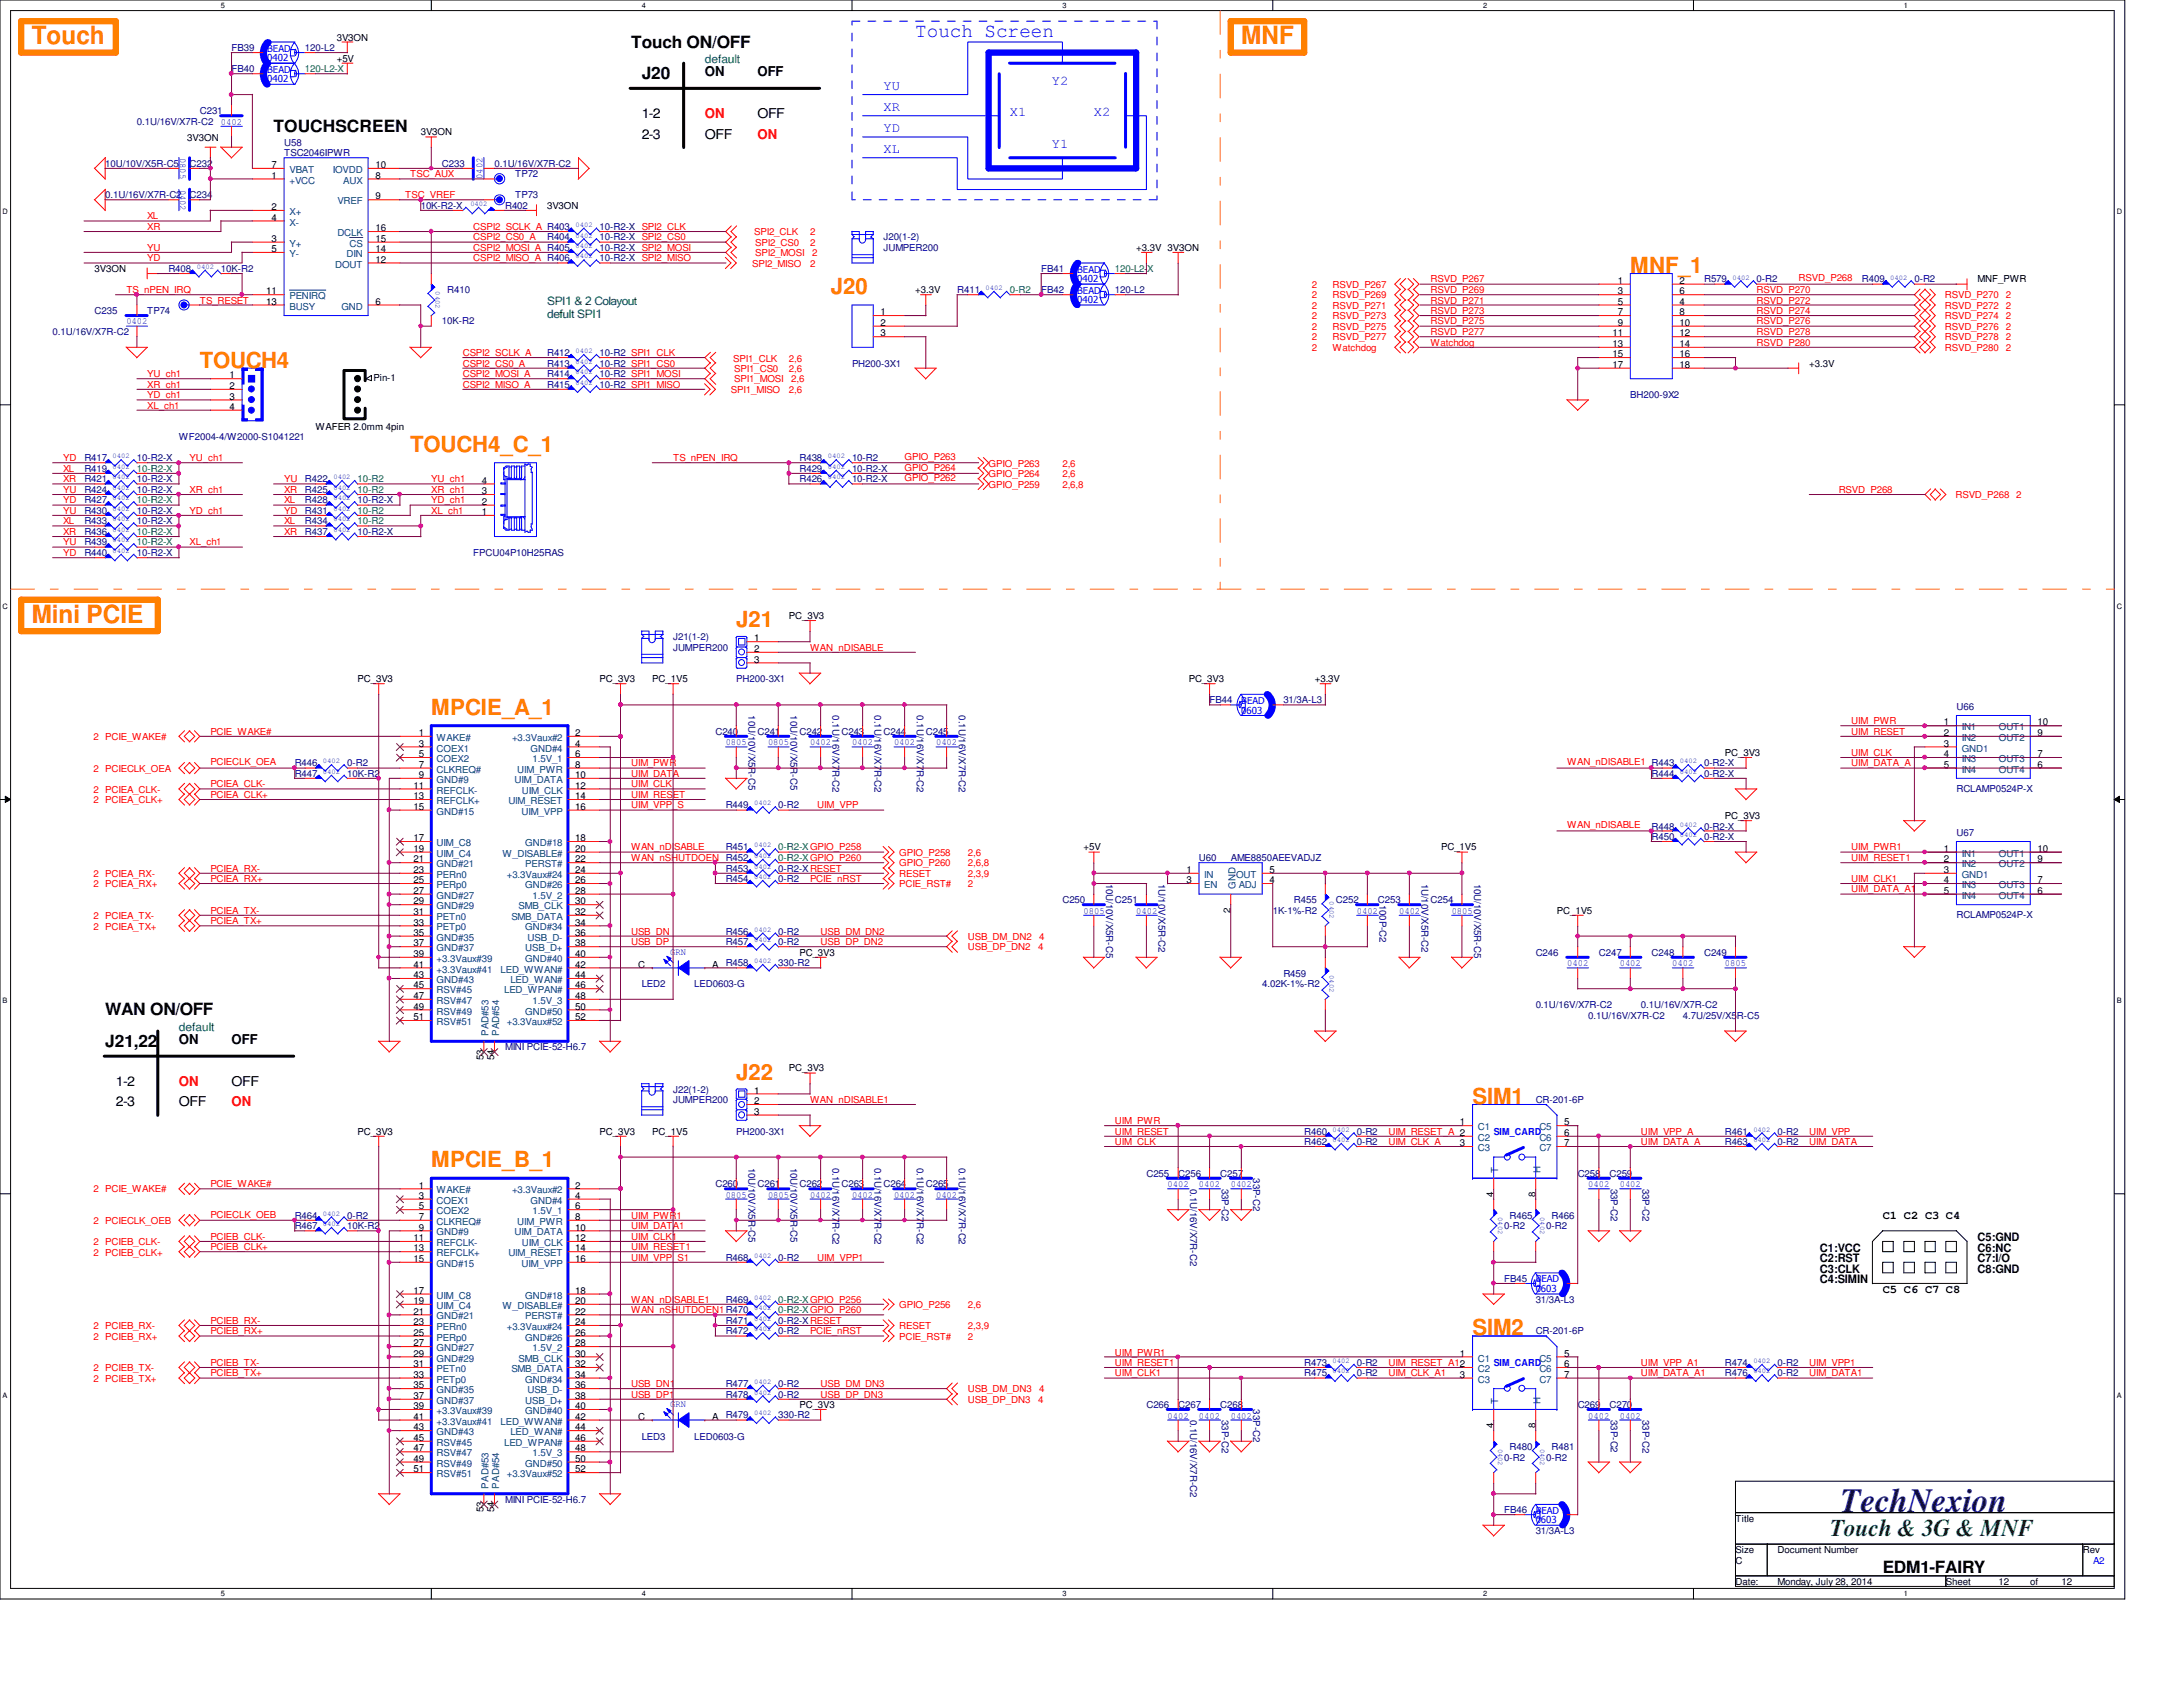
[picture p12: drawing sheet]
<svg xmlns="http://www.w3.org/2000/svg" width="279mm" height="216mm" viewBox="0 0 279 216" stroke-linecap="round" stroke-linejoin="round" font-family="sans-serif">
<defs><g id="words">
<text font-size="4.3" fill="#000080" x="235.6" y="193.5">TechNexion</text>
<g font-size="3.2" fill="#ff8000">
<text x="4.1" y="5.7">Touch</text>
<text x="158.9" y="5.7">MNF</text>
<text x="4.1" y="79.7">Mini PCIE</text>
</g>
<text font-size="3.1" fill="#008000" x="234.2" y="196.6">Touch &amp; 3G &amp; MNF</text>
<g font-size="2.8" fill="#ff8000">
<text x="208.7" y="34.9">MNF_1</text>
<text x="106.3" y="37.6">J20</text>
<text x="25.6" y="47.1">TOUCH4</text>
<text x="52.5" y="57.8">TOUCH4_C_1</text>
<text x="94.2" y="80.3">J21</text>
<text x="55.2" y="91.5">MPCIE_A_1</text>
<text x="94.2" y="138.2">J22</text>
<text x="188.5" y="141.3">SIM1</text>
<text x="55.2" y="149.4">MPCIE_B_1</text>
<text x="188.5" y="170.9">SIM2</text>
</g>
<text font-size="2.5" fill="#00f" x="117.1" y="4.8">Touch Screen</text>
<g font-size="2.2">
<text x="80.8" y="6.1">Touch ON/OFF</text>
<text x="82.1" y="10.1">J20</text>
<text x="35" y="16.8">TOUCHSCREEN</text>
<text x="13.5" y="129.9">WAN ON/OFF</text>
<text x="13.5" y="134">J21,22</text>
<text x="241" y="201.3">EDM1-FAIRY</text>
</g>
<g font-size="1.7">
<text x="90.2" y="9.7">ON</text>
<text x="96.9" y="9.7">OFF</text>
<text x="82.1" y="15.1">1-2</text>
<text x="82.1" y="17.8">2-3</text>
<text x="90.2" y="17.8">OFF</text>
<text x="96.9" y="15.1">OFF</text>
<text x="22.9" y="133.6">ON</text>
<text x="29.6" y="133.6">OFF</text>
<text x="14.8" y="138.9">1-2</text>
<text x="14.8" y="141.6">2-3</text>
<text x="22.9" y="141.6">OFF</text>
<text x="29.6" y="138.9">OFF</text>
</g>
<g font-size="1.7" fill="#00f">
<text x="113.1" y="11.5">YU</text>
<text x="134.6" y="10.8">Y2</text>
<text x="113.1" y="16.9">YD</text>
<text x="113.1" y="14.2">XR</text>
<text x="129.2" y="14.9">X1</text>
<text x="140" y="14.9">X2</text>
<text x="113.1" y="19.6">XL</text>
<text x="134.6" y="18.9">Y1</text>
</g>
<g font-size="1.7" fill="#f00">
<text x="90.2" y="15.1">ON</text>
<text x="96.9" y="17.8">ON</text>
<text x="22.9" y="138.9">ON</text>
<text x="29.6" y="141.6">ON</text>
</g>
<g font-size="1.5" fill="#008000">
<text x="90.2" y="8.1">default</text>
<text x="70" y="39.1">SPI1 &amp; 2 Colayout</text>
<text x="70" y="40.6">defult SPI1</text>
<text x="22.9" y="132">default</text>
</g>
<g font-size="1.5">
<text x="232.9" y="161.5">C2:RST</text>
<text x="232.9" y="160.2">C1:VCC</text>
<text x="241" y="156">C1 C2 C3 C4</text>
<text x="253.1" y="160.2">C6:NC</text>
<text x="253.1" y="161.5">C7:I/O</text>
<text x="253.1" y="158.9">C5:GND</text>
<text x="232.9" y="164.3">C4:SIMIN</text>
<text x="232.9" y="162.9">C3:CLK</text>
<text x="241" y="165.5">C5 C6 C7 C8</text>
<text x="253.1" y="162.9">C8:GND</text>
</g>
<g font-size="1.2">
<text x="43.1" y="5.2">3V3ON</text>
<text x="43.1" y="7.9">+5V</text>
<text x="24" y="18">3V3ON</text>
<text x="53.8" y="17.3">3V3ON</text>
<text x="34.8" y="22.9">1</text>
<text x="34.8" y="21.5">7</text>
<text x="48" y="22.9">8</text>
<text x="48" y="21.5">10</text>
<text x="34.8" y="26.9">2</text>
<text x="34.8" y="28.2">4</text>
<text x="48" y="29.6">16</text>
<text x="48" y="25.5">9</text>
<text x="70" y="26.7">3V3ON</text>
<text x="12.1" y="34.8">3V3ON</text>
<text x="34.8" y="30.9">3</text>
<text x="34.8" y="32.3">5</text>
<text x="48" y="32.3">14</text>
<text x="48" y="30.9">15</text>
<text x="48" y="33.6">12</text>
<text x="145.4" y="32.1">+3.3V 3V3ON</text>
<text x="34.1" y="37.7">11</text>
<text x="34.1" y="39">13</text>
<text x="48" y="39">6</text>
<text x="112.7" y="40.3">1</text>
<text x="112.7" y="41.7">2</text>
<text x="117.1" y="37.5">+3.3V</text>
<text x="207.1" y="36.3">1</text>
<text x="207.1" y="37.7">3</text>
<text x="207.1" y="39">5</text>
<text x="207.1" y="40.3">7</text>
<text x="207.1" y="41.7">9</text>
<text x="215" y="36.3">2</text>
<text x="215" y="39">4</text>
<text x="215" y="37.7">6</text>
<text x="215" y="40.3">8</text>
<text x="215" y="41.7">10</text>
<text x="253.1" y="36.2">MNF_PWR</text>
<text x="112.7" y="43.1">3</text>
<text x="206.4" y="43.1">11</text>
<text x="206.4" y="44.4">13</text>
<text x="206.4" y="45.7">15</text>
<text x="206.4" y="47.1">17</text>
<text x="215" y="43.1">12</text>
<text x="215" y="44.4">14</text>
<text x="215" y="45.7">16</text>
<text x="215" y="47.1">18</text>
<text x="231.6" y="46.9">+3.3V</text>
<text x="29.4" y="48.4">1</text>
<text x="29.4" y="49.8">2</text>
<text x="29.4" y="51.1">3</text>
<text x="29.4" y="52.5">4</text>
<text x="47.8" y="48.8">Pin-1</text>
<text x="40.4" y="55">WAFER 2.0mm 4pin</text>
<text x="61.7" y="65.9">1</text>
<text x="61.7" y="64.6">2</text>
<text x="61.7" y="63.2">3</text>
<text x="61.7" y="61.9">4</text>
<text x="96.5" y="82.1">1</text>
<text x="96.5" y="83.4">2</text>
<text x="101" y="79.2">PC_3V3</text>
<text x="45.8" y="87.3">PC_3V3</text>
<text x="76.8" y="87.3">PC_3V3</text>
<text x="83.5" y="87.3">PC_1V5</text>
<text x="96.5" y="84.8">3</text>
<text x="152.1" y="87.3">PC_3V3</text>
<text x="168.3" y="87.3">+3.3V</text>
<text x="53.6" y="94.2">1</text>
<text x="53.6" y="95.5">3</text>
<text x="73.6" y="94.2">2</text>
<text x="73.6" y="95.5">4</text>
<text x="248.8" y="92.8">1</text>
<text x="248.8" y="94.2">2</text>
<text x="248.8" y="95.5">3</text>
<text x="260.8" y="94.2">9</text>
<text x="260.8" y="92.8">10</text>
<text x="52.9" y="100.9">11</text>
<text x="53.6" y="96.9">5</text>
<text x="53.6" y="98.3">7</text>
<text x="53.6" y="99.6">9</text>
<text x="73.6" y="96.9">6</text>
<text x="73.6" y="98.3">8</text>
<text x="73.6" y="99.6">10</text>
<text x="73.6" y="100.9">12</text>
<text x="220.8" y="96.7">PC_3V3</text>
<text x="248.8" y="96.9">4</text>
<text x="248.8" y="98.3">5</text>
<text x="260.8" y="98.3">6</text>
<text x="260.8" y="96.9">7</text>
<text x="52.9" y="102.3">13</text>
<text x="52.9" y="103.6">15</text>
<text x="52.9" y="107.7">17</text>
<text x="73.6" y="102.3">14</text>
<text x="73.6" y="103.6">16</text>
<text x="73.6" y="107.7">18</text>
<text x="220.8" y="104.8">PC_3V3</text>
<text x="52.9" y="109">19</text>
<text x="52.9" y="110.4">21</text>
<text x="52.9" y="111.7">23</text>
<text x="52.9" y="113">25</text>
<text x="73.6" y="109">20</text>
<text x="73.6" y="110.4">22</text>
<text x="73.6" y="111.7">24</text>
<text x="73.6" y="113">26</text>
<text x="138.7" y="108.8">+5V</text>
<text x="151.8" y="113">3</text>
<text x="151.8" y="111.7">1</text>
<text x="162.5" y="111.7">5</text>
<text x="162.5" y="113">4</text>
<text x="184.4" y="108.8">PC_1V5</text>
<text x="248.8" y="109">1</text>
<text x="248.8" y="110.4">2</text>
<text x="248.8" y="111.7">3</text>
<text x="248.8" y="113">4</text>
<text x="260.8" y="113">7</text>
<text x="260.8" y="110.4">9</text>
<text x="260.8" y="109">10</text>
<text x="52.9" y="114.4">27</text>
<text x="52.9" y="115.7">29</text>
<text x="52.9" y="117.1">31</text>
<text x="52.9" y="118.4">33</text>
<text x="52.9" y="119.8">35</text>
<text x="73.6" y="114.4">28</text>
<text x="73.6" y="115.7">30</text>
<text x="73.6" y="117.1">32</text>
<text x="73.6" y="119.8">36</text>
<text x="73.6" y="118.4">34</text>
<text x="157.5" y="116.8" transform="rotate(-90 157.5 116.8)">2</text>
<text x="199.3" y="116.9">PC_1V5</text>
<text x="248.8" y="114.4">5</text>
<text x="260.8" y="114.4">6</text>
<text x="52.9" y="121.1">37</text>
<text x="52.9" y="122.5">39</text>
<text x="52.9" y="123.8">41</text>
<text x="52.9" y="125.2">43</text>
<text x="73.6" y="121.1">38</text>
<text x="73.6" y="122.5">40</text>
<text x="73.6" y="123.8">42</text>
<text x="73.6" y="125.2">44</text>
<text x="81.7" y="123.8">C</text>
<text x="91.1" y="123.8">A</text>
<text x="102.3" y="122.3">PC_3V3</text>
<text x="52.9" y="126.5">45</text>
<text x="52.9" y="127.8">47</text>
<text x="52.9" y="129.2">49</text>
<text x="52.9" y="130.6">51</text>
<text x="73.6" y="126.5">46</text>
<text x="73.6" y="127.8">48</text>
<text x="73.6" y="129.2">50</text>
<text x="73.6" y="130.6">52</text>
<text x="61.9" y="135.6" transform="rotate(-90 61.9 135.6)">53</text>
<text x="63.2" y="135.6" transform="rotate(-90 63.2 135.6)">54</text>
<text x="101" y="137.1">PC_3V3</text>
<text x="96.5" y="140">1</text>
<text x="96.5" y="141.3">2</text>
<text x="96.5" y="142.7">3</text>
<text x="45.8" y="145.2">PC_3V3</text>
<text x="76.8" y="145.2">PC_3V3</text>
<text x="83.5" y="145.2">PC_1V5</text>
<text x="186.9" y="144">1</text>
<text x="186.9" y="146.7">3</text>
<text x="200.2" y="144">5</text>
<text x="200.2" y="145.4">6</text>
<text x="200.2" y="146.7">7</text>
<text x="53.6" y="152.1">1</text>
<text x="53.6" y="153.4">3</text>
<text x="53.6" y="154.8">5</text>
<text x="73.6" y="152.1">2</text>
<text x="73.6" y="153.4">4</text>
<text x="73.6" y="154.8">6</text>
<text x="191.1" y="153.2" transform="rotate(-90 191.1 153.2)">4</text>
<text x="196.5" y="153.2" transform="rotate(-90 196.5 153.2)">8</text>
<text x="52.9" y="158.8">11</text>
<text x="52.9" y="160.1">13</text>
<text x="52.9" y="161.5">15</text>
<text x="53.6" y="156.1">7</text>
<text x="53.6" y="157.5">9</text>
<text x="73.6" y="156.1">8</text>
<text x="73.6" y="157.5">10</text>
<text x="73.6" y="158.8">12</text>
<text x="73.6" y="160.1">14</text>
<text x="73.6" y="161.5">16</text>
<text x="52.9" y="165.6">17</text>
<text x="52.9" y="166.9">19</text>
<text x="73.6" y="165.6">18</text>
<text x="73.6" y="166.9">20</text>
<text x="52.9" y="168.2">21</text>
<text x="52.9" y="169.6">23</text>
<text x="52.9" y="170.9">25</text>
<text x="52.9" y="172.3">27</text>
<text x="52.9" y="173.6">29</text>
<text x="73.6" y="168.2">22</text>
<text x="73.6" y="169.6">24</text>
<text x="73.6" y="170.9">26</text>
<text x="73.6" y="172.3">28</text>
<text x="73.6" y="173.6">30</text>
<text x="186.9" y="173.6">1</text>
<text x="200.2" y="173.6">5</text>
<text x="52.9" y="175">31</text>
<text x="52.9" y="176.3">33</text>
<text x="52.9" y="177.7">35</text>
<text x="52.9" y="179">37</text>
<text x="73.6" y="175">32</text>
<text x="73.6" y="177.7">36</text>
<text x="73.6" y="179">38</text>
<text x="73.6" y="176.3">34</text>
<text x="186.9" y="176.3">3</text>
<text x="200.2" y="175">6</text>
<text x="200.2" y="176.3">7</text>
<text x="52.9" y="180.3">39</text>
<text x="52.9" y="181.7">41</text>
<text x="52.9" y="183">43</text>
<text x="52.9" y="184.4">45</text>
<text x="52.9" y="185.8">47</text>
<text x="73.6" y="180.3">40</text>
<text x="73.6" y="181.7">42</text>
<text x="73.6" y="184.4">46</text>
<text x="73.6" y="185.8">48</text>
<text x="73.6" y="183">44</text>
<text x="81.7" y="181.7">C</text>
<text x="91.1" y="181.7">A</text>
<text x="102.3" y="180.2">PC_3V3</text>
<text x="191.1" y="182.8" transform="rotate(-90 191.1 182.8)">4</text>
<text x="196.5" y="182.8" transform="rotate(-90 196.5 182.8)">8</text>
<text x="52.9" y="187.1">49</text>
<text x="52.9" y="188.4">51</text>
<text x="73.6" y="187.1">50</text>
<text x="73.6" y="188.4">52</text>
<text x="61.9" y="193.5" transform="rotate(-90 61.9 193.5)">53</text>
<text x="63.2" y="193.5" transform="rotate(-90 63.2 193.5)">54</text>
<text x="222.1" y="194.7">Title</text>
<text x="222.1" y="200.1">C</text>
<text x="222.1" y="198.8">Size</text>
<text x="222.1" y="202.8">Date:</text>
<text x="227.5" y="202.8">Monday, July 28, 2014</text>
<text x="227.5" y="198.8">Document Number</text>
<text x="249" y="202.8">Sheet</text>
<text x="255.8" y="202.8">12</text>
<text x="259.8" y="202.8">of</text>
<text x="263.9" y="202.8">12</text>
<text x="266.6" y="198.8">Rev</text>
</g>
<g font-size="1.2" fill="#000080">
<text x="29.6" y="6.5">FB39</text>
<text x="29.6" y="9.2">FB40</text>
<text x="39" y="6.5">120-L2</text>
<text x="17.5" y="16">0.1U/16V/X7R-C2</text>
<text x="25.6" y="14.6">C231</text>
<text x="13.5" y="21.3">10U/10V/X5R-C5</text>
<text x="24.3" y="21.3">C232</text>
<text x="36.4" y="18.7">U58</text>
<text x="36.4" y="20">TSC2046IPWR</text>
<text x="56.6" y="21.3">C233</text>
<text x="63.3" y="21.3">0.1U/16V/X7R-C2</text>
<text x="66" y="22.7">TP72</text>
<text x="13.5" y="25.4">0.1U/16V/X7R-C2</text>
<text x="24.3" y="25.4">C234</text>
<text x="53.8" y="26.7">10K-R2-X</text>
<text x="64.6" y="26.7">R402</text>
<text x="66" y="25.4">TP73</text>
<text x="76.8" y="29.4">10-R2-X SPI2_CLK</text>
<text x="21.5" y="34.8">R408</text>
<text x="28.3" y="34.8">10K-R2</text>
<text x="70" y="30.8">R404</text>
<text x="76.8" y="33.4">10-R2-X SPI2_MISO</text>
<text x="76.8" y="32.1">10-R2-X SPI2_MOSI</text>
<text x="76.8" y="30.8">10-R2-X SPI2_CS0</text>
<text x="113.1" y="30.8">J20(1-2)</text>
<text x="113.1" y="32.1">JUMPER200</text>
<text x="133.3" y="34.8">FB41</text>
<text x="12.1" y="40.2">C235</text>
<text x="18.8" y="40.2">TP74</text>
<text x="56.6" y="41.5">10K-R2</text>
<text x="57.2" y="37.5">R410</text>
<text x="122.5" y="37.5">R411</text>
<text x="133.3" y="37.5">FB42</text>
<text x="142.7" y="37.5">120-L2</text>
<text x="218.1" y="36.2">R579</text>
<text x="224.8" y="36.2">0-R2</text>
<text x="238.3" y="36.2">R409</text>
<text x="245" y="36.2">0-R2</text>
<text x="6.7" y="42.9">0.1U/16V/X7R-C2</text>
<text x="70" y="46.9">R413</text>
<text x="70" y="45.6">R412</text>
<text x="76.8" y="46.9">10-R2 SPI1_CS0</text>
<text x="76.8" y="45.6">10-R2 SPI1_CLK</text>
<text x="109.1" y="46.9">PH200-3X1</text>
<text x="70" y="48.3">R414</text>
<text x="70" y="49.6">R415</text>
<text x="76.8" y="48.3">10-R2 SPI1_MOSI</text>
<text x="76.8" y="49.6">10-R2 SPI1_MISO</text>
<text x="208.7" y="51">BH200-9X2</text>
<text x="10.8" y="59.1">R417</text>
<text x="17.5" y="59.1">10-R2-X</text>
<text x="22.9" y="56.3">WF2004-4/W2000-S1041221</text>
<text x="102.3" y="59.1">R438</text>
<text x="109.1" y="59.1">10-R2</text>
<text x="10.8" y="60.4">R419</text>
<text x="10.8" y="61.7">R421</text>
<text x="10.8" y="65.8">R430</text>
<text x="10.8" y="64.4">R427</text>
<text x="10.8" y="63.1">R424</text>
<text x="17.5" y="61.7">10-R2-X</text>
<text x="17.5" y="65.8">10-R2-X</text>
<text x="17.5" y="63.1">10-R2-X</text>
<text x="39" y="65.8">R431</text>
<text x="39" y="61.7">R422</text>
<text x="39" y="63.1">R425</text>
<text x="39" y="64.4">R428</text>
<text x="45.8" y="64.4">10-R2-X</text>
<text x="102.3" y="60.4">R429</text>
<text x="102.3" y="61.7">R426</text>
<text x="109.1" y="60.4">10-R2-X</text>
<text x="109.1" y="61.7">10-R2-X</text>
<text x="10.8" y="71.2">R440</text>
<text x="10.8" y="68.5">R436</text>
<text x="10.8" y="69.8">R439</text>
<text x="10.8" y="67.1">R433</text>
<text x="17.5" y="71.2">10-R2-X</text>
<text x="17.5" y="67.1">10-R2-X</text>
<text x="39" y="67.1">R434</text>
<text x="39" y="68.5">R437</text>
<text x="45.8" y="68.5">10-R2-X</text>
<text x="60.6" y="71.2">FPCU04P10H25RAS</text>
<text x="86.1" y="81.9">J21(1-2)</text>
<text x="86.1" y="83.3">JUMPER200</text>
<text x="94.2" y="87.3">PH200-3X1</text>
<text x="91.6" y="94">C240</text>
<text x="95.8" y="91.6" transform="rotate(90 95.8 91.6)">10U/10V/X5R-C5</text>
<text x="96.9" y="94">C241</text>
<text x="101.2" y="91.6" transform="rotate(90 101.2 91.6)">10U/10V/X5R-C5</text>
<text x="102.3" y="94">C242</text>
<text x="106.6" y="91.6" transform="rotate(90 106.6 91.6)">0.1U/16V/X7R-C2</text>
<text x="107.7" y="94">C243</text>
<text x="111.9" y="91.6" transform="rotate(90 111.9 91.6)">0.1U/16V/X7R-C2</text>
<text x="113.1" y="94">C244</text>
<text x="117.3" y="91.6" transform="rotate(90 117.3 91.6)">0.1U/16V/X7R-C2</text>
<text x="118.5" y="94">C245</text>
<text x="122.7" y="91.6" transform="rotate(90 122.7 91.6)">0.1U/16V/X7R-C2</text>
<text x="154.8" y="90">FB44</text>
<text x="164.3" y="90">31/3A-L3</text>
<text x="250.4" y="90.8">U66</text>
<text x="37.7" y="99.4">R447</text>
<text x="37.7" y="98.1">R446</text>
<text x="44.4" y="99.4">10K-R2</text>
<text x="44.4" y="98.1">0-R2</text>
<text x="211.4" y="99.4">R444</text>
<text x="218.1" y="98.1">0-R2-X</text>
<text x="218.1" y="99.4">0-R2-X</text>
<text x="250.4" y="101.3">RCLAMP0524P-X</text>
<text x="92.9" y="103.5">R449</text>
<text x="99.6" y="103.5">0-R2</text>
<text x="211.4" y="107.5">R450</text>
<text x="211.4" y="106.2">R448</text>
<text x="218.1" y="107.5">0-R2-X</text>
<text x="218.1" y="106.2">0-R2-X</text>
<text x="250.4" y="107">U67</text>
<text x="92.9" y="111.5">R453</text>
<text x="92.9" y="108.8">R451</text>
<text x="92.9" y="112.9">R454</text>
<text x="99.6" y="111.5">0-R2-XRESET</text>
<text x="99.6" y="112.9">0-R2</text>
<text x="141.6" y="113.1" transform="rotate(90 141.6 113.1)">10U/10V/X5R-C5</text>
<text x="148.3" y="113.1" transform="rotate(90 148.3 113.1)">1U/10V/X5R-C2</text>
<text x="153.5" y="110.2">U60</text>
<text x="157.5" y="110.2">AME8850AEEVADJZ</text>
<text x="181.9" y="113.1" transform="rotate(90 181.9 113.1)">1U/10V/X5R-C2</text>
<text x="188.7" y="113.1" transform="rotate(90 188.7 113.1)">10U/10V/X5R-C5</text>
<text x="92.9" y="119.6">R456</text>
<text x="99.6" y="119.6">0-R2</text>
<text x="136" y="115.6">C250</text>
<text x="142.7" y="115.6">C251</text>
<text x="162.9" y="116.9">1K-1%-R2</text>
<text x="165.6" y="115.6">R455</text>
<text x="171" y="115.6">C252</text>
<text x="176.4" y="115.6">C253</text>
<text x="176.6" y="115.8" transform="rotate(90 176.6 115.8)">100P-C2</text>
<text x="183.1" y="115.6">C254</text>
<text x="250.4" y="117.5">RCLAMP0524P-X</text>
<text x="92.9" y="120.9">R457</text>
<text x="92.9" y="123.7">R458</text>
<text x="99.6" y="120.9">0-R2</text>
<text x="99.6" y="123.7">330-R2</text>
<text x="164.3" y="125">R459</text>
<text x="196.6" y="122.3">C246</text>
<text x="204.6" y="122.3">C247</text>
<text x="211.4" y="122.3">C248</text>
<text x="218.1" y="122.3">C249</text>
<text x="82.1" y="126.4">LED2</text>
<text x="88.9" y="126.4">LED0603-G</text>
<text x="161.5" y="126.4">4.02K-1%-R2</text>
<text x="196.6" y="129">0.1U/16V/X7R-C2</text>
<text x="203.3" y="130.4">0.1U/16V/X7R-C2</text>
<text x="210" y="129">0.1U/16V/X7R-C2</text>
<text x="215.4" y="130.4">4.7U/25V/X5R-C5</text>
<text x="64.6" y="134.4">MINI PCIE-52-H6.7</text>
<text x="86.1" y="139.8">J22(1-2)</text>
<text x="86.1" y="141.1">JUMPER200</text>
<text x="196.6" y="141.1">CR-201-6P</text>
<text x="94.2" y="145.2">PH200-3X1</text>
<text x="95.8" y="149.4" transform="rotate(90 95.8 149.4)">10U/10V/X5R-C5</text>
<text x="101.2" y="149.4" transform="rotate(90 101.2 149.4)">10U/10V/X5R-C5</text>
<text x="106.6" y="149.4" transform="rotate(90 106.6 149.4)">0.1U/16V/X7R-C2</text>
<text x="111.9" y="149.4" transform="rotate(90 111.9 149.4)">0.1U/16V/X7R-C2</text>
<text x="117.3" y="149.4" transform="rotate(90 117.3 149.4)">0.1U/16V/X7R-C2</text>
<text x="122.7" y="149.4" transform="rotate(90 122.7 149.4)">0.1U/16V/X7R-C2</text>
<text x="166.9" y="145.2">R460</text>
<text x="166.9" y="146.6">R462</text>
<text x="173.7" y="145.2">0-R2</text>
<text x="173.7" y="146.6">0-R2</text>
<text x="220.8" y="145.2">R461</text>
<text x="220.8" y="146.6">R463</text>
<text x="227.5" y="145.2">0-R2</text>
<text x="227.5" y="146.6">0-R2</text>
<text x="37.7" y="156">R464</text>
<text x="44.4" y="156">0-R2</text>
<text x="91.6" y="151.9">C260</text>
<text x="96.9" y="151.9">C261</text>
<text x="102.3" y="151.9">C262</text>
<text x="107.7" y="151.9">C263</text>
<text x="113.1" y="151.9">C264</text>
<text x="118.5" y="151.9">C265</text>
<text x="146.7" y="150.6">C255</text>
<text x="150.8" y="150.6">C256</text>
<text x="152.3" y="152.1" transform="rotate(90 152.3 152.1)">0.1U/16V/X7R-C2</text>
<text x="156.2" y="150.6">C257</text>
<text x="156.4" y="152.1" transform="rotate(90 156.4 152.1)">33P-C2</text>
<text x="160.4" y="150.8" transform="rotate(90 160.4 150.8)">33P-C2</text>
<text x="193.2" y="156">R465</text>
<text x="198.6" y="156">R466</text>
<text x="201.9" y="150.6">C258</text>
<text x="206" y="150.6">C259</text>
<text x="206.2" y="152.1" transform="rotate(90 206.2 152.1)">33P-C2</text>
<text x="210.2" y="152.1" transform="rotate(90 210.2 152.1)">33P-C2</text>
<text x="37.7" y="157.3">R467</text>
<text x="44.4" y="157.3">10K-R2</text>
<text x="92.9" y="161.3">R468</text>
<text x="99.6" y="161.3">0-R2</text>
<text x="192.5" y="157.3">0-R2</text>
<text x="197.9" y="157.3">0-R2</text>
<text x="92.9" y="166.8">R469</text>
<text x="192.5" y="164">FB45</text>
<text x="196.6" y="166.8">31/3A-L3</text>
<text x="92.9" y="170.8">R472</text>
<text x="92.9" y="169.4">R471</text>
<text x="99.6" y="170.8">0-R2</text>
<text x="99.6" y="169.4">0-R2-XRESET</text>
<text x="196.6" y="170.8">CR-201-6P</text>
<text x="92.9" y="177.5">R477</text>
<text x="92.9" y="178.9">R478</text>
<text x="99.6" y="177.5">0-R2</text>
<text x="99.6" y="178.9">0-R2</text>
<text x="166.9" y="176.1">R475</text>
<text x="166.9" y="174.8">R473</text>
<text x="173.7" y="176.1">0-R2</text>
<text x="173.7" y="174.8">0-R2</text>
<text x="220.8" y="174.8">R474</text>
<text x="220.8" y="176.1">R476</text>
<text x="227.5" y="174.8">0-R2</text>
<text x="227.5" y="176.1">0-R2</text>
<text x="82.1" y="184.2">LED3</text>
<text x="88.9" y="184.2">LED0603-G</text>
<text x="92.9" y="181.5">R479</text>
<text x="99.6" y="181.5">330-R2</text>
<text x="146.7" y="180.2">C266</text>
<text x="150.8" y="180.2">C267</text>
<text x="152.3" y="181.7" transform="rotate(90 152.3 181.7)">0.1U/16V/X7R-C2</text>
<text x="156.2" y="180.2">C268</text>
<text x="156.4" y="181.7" transform="rotate(90 156.4 181.7)">33P-C2</text>
<text x="160.4" y="180.4" transform="rotate(90 160.4 180.4)">33P-C2</text>
<text x="193.2" y="185.6">R480</text>
<text x="198.6" y="185.6">R481</text>
<text x="201.9" y="180.2">C269</text>
<text x="206" y="180.2">C270</text>
<text x="206.2" y="181.7" transform="rotate(90 206.2 181.7)">33P-C2</text>
<text x="210.2" y="181.7" transform="rotate(90 210.2 181.7)">33P-C2</text>
<text x="192.5" y="186.9">0-R2</text>
<text x="197.9" y="186.9">0-R2</text>
<text x="64.6" y="192.3">MINI PCIE-52-H6.7</text>
<text x="192.5" y="193.7">FB46</text>
<text x="196.6" y="196.3">31/3A-L3</text>
</g>
<g font-size="1.2" fill="#00f">
<text x="34.2" y="6.6">BEAD</text>
<text x="34.2" y="7.8">0402</text>
<text x="34.2" y="9.3">BEAD</text>
<text x="34.2" y="10.5">0402</text>
<text x="28.3" y="16">0402</text>
<text x="23" y="20.2" transform="rotate(90 23 20.2)">0805</text>
<text x="61.8" y="22.9" transform="rotate(-90 61.8 22.9)">0402</text>
<text x="23" y="24.3" transform="rotate(90 23 24.3)">0402</text>
<text x="137.9" y="34.9">BEAD</text>
<text x="16.2" y="41.5">0402</text>
<text x="137.9" y="37.6">BEAD</text>
<text x="137.9" y="38.8">0402</text>
<text x="137.9" y="36.1">0402</text>
<text x="92.9" y="95.4">0805</text>
<text x="98.3" y="95.4">0805</text>
<text x="103.7" y="95.4">0402</text>
<text x="109.1" y="95.4">0402</text>
<text x="114.4" y="95.4">0402</text>
<text x="119.8" y="95.4">0402</text>
<text x="158.9" y="90.1">BEAD</text>
<text x="158.9" y="91.3">0603</text>
<text x="138.7" y="116.9">0805</text>
<text x="145.4" y="116.9">0402</text>
<text x="173.7" y="116.9">0402</text>
<text x="179.1" y="116.9">0402</text>
<text x="185.8" y="116.9">0805</text>
<text x="85.8" y="122.2">GRN</text>
<text x="200.6" y="123.7">0402</text>
<text x="207.3" y="123.7">0402</text>
<text x="214" y="123.7">0402</text>
<text x="220.8" y="123.7">0805</text>
<text x="191.2" y="145.2">SIM_CARD</text>
<text x="92.9" y="153.3">0805</text>
<text x="98.3" y="153.3">0805</text>
<text x="103.7" y="153.3">0402</text>
<text x="109.1" y="153.3">0402</text>
<text x="114.4" y="153.3">0402</text>
<text x="119.8" y="153.3">0402</text>
<text x="149.4" y="151.9">0402</text>
<text x="153.5" y="151.9">0402</text>
<text x="157.5" y="151.9">0402</text>
<text x="203.3" y="151.9">0402</text>
<text x="207.3" y="151.9">0402</text>
<text x="196.6" y="164.1">BEAD</text>
<text x="196.6" y="165.4">0603</text>
<text x="191.2" y="174.8">SIM_CARD</text>
<text x="85.8" y="180.1">GRN</text>
<text x="149.4" y="181.6">0402</text>
<text x="153.5" y="181.6">0402</text>
<text x="157.5" y="181.6">0402</text>
<text x="203.3" y="181.6">0402</text>
<text x="207.3" y="181.6">0402</text>
<text x="196.6" y="193.8">BEAD</text>
<text x="196.6" y="194.9">0603</text>
<text x="267.9" y="200.1">A2</text>
</g>
<g font-size="1.2" fill="#008000">
<text x="39" y="9.2">120-L2-X</text>
<text x="142.7" y="34.8">120-L2-X</text>
<text x="129.2" y="37.5">0-R2</text>
<text x="17.5" y="60.4">10-R2-X</text>
<text x="17.5" y="64.4">10-R2-X</text>
<text x="45.8" y="65.8">10-R2</text>
<text x="45.8" y="61.7">10-R2</text>
<text x="45.8" y="63.1">10-R2</text>
<text x="17.5" y="68.5">10-R2-X</text>
<text x="17.5" y="69.8">10-R2-X</text>
<text x="45.8" y="67.1">10-R2</text>
<text x="99.6" y="110.2">0-R2-XGPIO_P260</text>
<text x="99.6" y="108.8">0-R2-XGPIO_P258</text>
<text x="99.6" y="166.8">0-R2-XGPIO_P256</text>
<text x="99.6" y="168.1">0-R2-XGPIO_P260</text>
</g>
<g font-size="1.2" fill="#004080">
<text x="37" y="22.1">VBAT</text>
<text x="37" y="23.5">+VCC</text>
<text x="42.6" y="22.1">IOVDD</text>
<text x="43.9" y="23.5">AUX</text>
<text x="37" y="27.5">X+</text>
<text x="37" y="28.9">X-</text>
<text x="43.2" y="26.2">VREF</text>
<text x="37" y="31.6">Y+</text>
<text x="37" y="32.9">Y-</text>
<text x="42.9" y="34.2">DOUT</text>
<text x="43.2" y="30.2">DCLK</text>
<text x="44.4" y="32.9">DIN</text>
<text x="44.7" y="31.6">CS</text>
<text x="37" y="39.6">BUSY</text>
<text x="37" y="38.3">PENIRQ</text>
<text x="43.7" y="39.6">GND</text>
<text x="55.9" y="94.8">WAKE#</text>
<text x="65.5" y="94.8">+3.3Vaux#2</text>
<text x="251.1" y="93.5">IN1</text>
<text x="251.1" y="94.8">IN2</text>
<text x="255.8" y="94.8">OUT2</text>
<text x="255.8" y="93.5">OUT1</text>
<text x="55.9" y="96.2">COEX1</text>
<text x="55.9" y="97.5">COEX2</text>
<text x="55.9" y="98.9">CLKREQ#</text>
<text x="55.9" y="100.2">GND#9</text>
<text x="55.9" y="101.6">REFCLK-</text>
<text x="65.9" y="100.2">UIM_DATA</text>
<text x="66.2" y="98.9">UIM_PWR</text>
<text x="66.8" y="101.6">UIM_CLK</text>
<text x="67.9" y="96.2">GND#4</text>
<text x="68.2" y="97.5">1.5V_1</text>
<text x="251.1" y="96.2">GND1</text>
<text x="251.1" y="97.5">IN3</text>
<text x="251.1" y="98.9">IN4</text>
<text x="255.8" y="98.9">OUT4</text>
<text x="255.8" y="97.5">OUT3</text>
<text x="55.9" y="102.9">REFCLK+</text>
<text x="55.9" y="104.3">GND#15</text>
<text x="65.1" y="102.9">UIM_RESET</text>
<text x="66.8" y="104.3">UIM_VPP</text>
<text x="55.9" y="108.3">UIM_C8</text>
<text x="55.9" y="109.6">UIM_C4</text>
<text x="55.9" y="111">GND#21</text>
<text x="55.9" y="112.4">PERn0</text>
<text x="55.9" y="113.7">PERp0</text>
<text x="64.3" y="109.6">W_DISABLE#</text>
<text x="64.9" y="112.4">+3.3Vaux#24</text>
<text x="67.2" y="108.3">GND#18</text>
<text x="67.2" y="111">PERST#</text>
<text x="67.2" y="113.7">GND#26</text>
<text x="154.1" y="113.7">EN</text>
<text x="154.1" y="112.4">IN</text>
<text x="158.1" y="113.7" transform="rotate(-90 158.1 113.7)">GND</text>
<text x="158.2" y="112.4">OUT</text>
<text x="158.5" y="113.7">ADJ</text>
<text x="251.1" y="109.6">IN1</text>
<text x="251.1" y="111">IN2</text>
<text x="251.1" y="112.4">GND1</text>
<text x="251.1" y="113.7">IN3</text>
<text x="255.8" y="113.7">OUT3</text>
<text x="255.8" y="111">OUT2</text>
<text x="255.8" y="109.6">OUT1</text>
<text x="55.9" y="115">GND#27</text>
<text x="55.9" y="116.4">GND#29</text>
<text x="55.9" y="117.7">PETn0</text>
<text x="55.9" y="119.1">PETp0</text>
<text x="65.4" y="117.7">SMB_DATA</text>
<text x="66.4" y="116.4">SMB_CLK</text>
<text x="67.2" y="119.1">GND#34</text>
<text x="68.2" y="115">1.5V_2</text>
<text x="251.1" y="115">IN4</text>
<text x="255.8" y="115">OUT4</text>
<text x="55.9" y="120.4">GND#35</text>
<text x="55.9" y="121.8">GND#37</text>
<text x="55.9" y="123.1">+3.3Vaux#39</text>
<text x="55.9" y="124.5">+3.3Vaux#41</text>
<text x="55.9" y="125.8">GND#43</text>
<text x="64.1" y="124.5">LED_WWAN#</text>
<text x="65.3" y="125.8">LED_WAN#</text>
<text x="67.2" y="121.8">USB_D+</text>
<text x="67.2" y="123.1">GND#40</text>
<text x="67.5" y="120.4">USB_D-</text>
<text x="55.9" y="127.1">RSV#45</text>
<text x="55.9" y="128.5">RSV#47</text>
<text x="55.9" y="129.8">RSV#49</text>
<text x="55.9" y="131.2">RSV#51</text>
<text x="64.5" y="127.1">LED_WPAN#</text>
<text x="64.9" y="131.2">+3.3Vaux#52</text>
<text x="67.2" y="129.8">GND#50</text>
<text x="68.2" y="128.5">1.5V_3</text>
<text x="62.5" y="132.6" transform="rotate(-90 62.5 132.6)">PAD#53</text>
<text x="63.9" y="132.6" transform="rotate(-90 63.9 132.6)">PAD#54</text>
<text x="189.1" y="144.7">C1</text>
<text x="189.1" y="146">C2</text>
<text x="189.1" y="147.3">C3</text>
<text x="197" y="144.7">C5</text>
<text x="197" y="146">C6</text>
<text x="197" y="147.3">C7</text>
<text x="55.9" y="152.7">WAKE#</text>
<text x="55.9" y="154.1">COEX1</text>
<text x="55.9" y="155.4">COEX2</text>
<text x="65.5" y="152.7">+3.3Vaux#2</text>
<text x="67.9" y="154.1">GND#4</text>
<text x="68.2" y="155.4">1.5V_1</text>
<text x="191.8" y="150.1" transform="rotate(-90 191.8 150.1)">T</text>
<text x="197.1" y="150.1" transform="rotate(-90 197.1 150.1)">H</text>
<text x="55.9" y="156.8">CLKREQ#</text>
<text x="55.9" y="158.1">GND#9</text>
<text x="55.9" y="159.5">REFCLK-</text>
<text x="55.9" y="160.8">REFCLK+</text>
<text x="65.1" y="160.8">UIM_RESET</text>
<text x="65.9" y="158.1">UIM_DATA</text>
<text x="66.2" y="156.8">UIM_PWR</text>
<text x="66.8" y="159.5">UIM_CLK</text>
<text x="55.9" y="162.1">GND#15</text>
<text x="55.9" y="166.2">UIM_C8</text>
<text x="55.9" y="167.5">UIM_C4</text>
<text x="64.3" y="167.5">W_DISABLE#</text>
<text x="66.8" y="162.1">UIM_VPP</text>
<text x="67.2" y="166.2">GND#18</text>
<text x="55.9" y="168.9">GND#21</text>
<text x="55.9" y="170.2">PERn0</text>
<text x="55.9" y="171.6">PERp0</text>
<text x="55.9" y="172.9">GND#27</text>
<text x="64.9" y="170.2">+3.3Vaux#24</text>
<text x="67.2" y="168.9">PERST#</text>
<text x="67.2" y="171.6">GND#26</text>
<text x="68.2" y="172.9">1.5V_2</text>
<text x="55.9" y="174.2">GND#29</text>
<text x="55.9" y="175.6">PETn0</text>
<text x="55.9" y="177">PETp0</text>
<text x="55.9" y="178.3">GND#35</text>
<text x="55.9" y="179.7">GND#37</text>
<text x="65.4" y="175.6">SMB_DATA</text>
<text x="66.4" y="174.2">SMB_CLK</text>
<text x="67.2" y="179.7">USB_D+</text>
<text x="67.2" y="177">GND#34</text>
<text x="67.5" y="178.3">USB_D-</text>
<text x="189.1" y="174.2">C1</text>
<text x="189.1" y="175.6">C2</text>
<text x="189.1" y="177">C3</text>
<text x="191.8" y="179.7" transform="rotate(-90 191.8 179.7)">T</text>
<text x="197" y="174.2">C5</text>
<text x="197" y="175.6">C6</text>
<text x="197" y="177">C7</text>
<text x="197.1" y="179.7" transform="rotate(-90 197.1 179.7)">H</text>
<text x="55.9" y="181">+3.3Vaux#39</text>
<text x="55.9" y="182.3">+3.3Vaux#41</text>
<text x="55.9" y="183.7">GND#43</text>
<text x="55.9" y="185">RSV#45</text>
<text x="64.1" y="182.3">LED_WWAN#</text>
<text x="64.5" y="185">LED_WPAN#</text>
<text x="65.3" y="183.7">LED_WAN#</text>
<text x="67.2" y="181">GND#40</text>
<text x="55.9" y="186.4">RSV#47</text>
<text x="55.9" y="187.7">RSV#49</text>
<text x="55.9" y="189.1">RSV#51</text>
<text x="62.5" y="190.5" transform="rotate(-90 62.5 190.5)">PAD#53</text>
<text x="63.9" y="190.5" transform="rotate(-90 63.9 190.5)">PAD#54</text>
<text x="64.9" y="189.1">+3.3Vaux#52</text>
<text x="67.2" y="187.7">GND#50</text>
<text x="68.2" y="186.4">1.5V_3</text>
</g>
<g font-size="1.2" fill="#f00">
<text x="52.5" y="22.7">TSC_AUX</text>
<text x="18.8" y="28.1">XL</text>
<text x="18.8" y="29.4">XR</text>
<text x="51.9" y="25.4">TSC_VREF</text>
<text x="60.6" y="29.4">CSPI2_SCLK_A R403</text>
<text x="18.8" y="32.1">YU</text>
<text x="18.8" y="33.4">YD</text>
<text x="60.6" y="32.1">CSPI2_MOSI_A R405</text>
<text x="60.6" y="30.8">CSPI2_CS0_A</text>
<text x="60.6" y="33.4">CSPI2_MISO_A R406</text>
<text x="96.3" y="34.1">SPI2_MISO</text>
<text x="96.5" y="30.1">SPI2_CLK</text>
<text x="96.6" y="32.8">SPI2_MOSI</text>
<text x="96.6" y="31.5">SPI2_CS0</text>
<text x="103.7" y="30.1">2</text>
<text x="103.7" y="34.1">2</text>
<text x="103.7" y="31.5">2</text>
<text x="103.9" y="32.8">2</text>
<text x="16.2" y="37.5">TS_nPEN_IRQ</text>
<text x="25.6" y="38.9">TS_RESET</text>
<text x="167.9" y="40.9">2</text>
<text x="167.9" y="39.5">2</text>
<text x="167.9" y="36.8">2</text>
<text x="167.9" y="38.2">2</text>
<text x="170.6" y="40.9">RSVD_P273</text>
<text x="170.6" y="39.5">RSVD_P271</text>
<text x="170.6" y="36.8">RSVD_P267</text>
<text x="170.6" y="38.2">RSVD_P269</text>
<text x="183.1" y="36.2">RSVD_P267</text>
<text x="183.1" y="37.5">RSVD_P269</text>
<text x="183.1" y="41.5">RSVD_P275</text>
<text x="183.1" y="38.9">RSVD_P271</text>
<text x="183.1" y="40.2">RSVD_P273</text>
<text x="224.8" y="38.9">RSVD_P272</text>
<text x="224.8" y="37.5">RSVD_P270</text>
<text x="224.8" y="40.2">RSVD_P274</text>
<text x="224.8" y="41.5">RSVD_P276</text>
<text x="230.2" y="36">RSVD_P268</text>
<text x="248.9" y="38.2">RSVD_P270</text>
<text x="248.9" y="39.5">RSVD_P272</text>
<text x="248.9" y="40.9">RSVD_P274</text>
<text x="256.7" y="38.2">2</text>
<text x="256.7" y="39.5">2</text>
<text x="256.7" y="40.9">2</text>
<text x="59.2" y="46.9">CSPI2_CS0_A</text>
<text x="59.2" y="45.6">CSPI2_SCLK_A</text>
<text x="93.9" y="46.3">SPI1_CLK</text>
<text x="94" y="47.6">SPI1_CS0</text>
<text x="101" y="47.6">2,6</text>
<text x="101" y="46.3">2,6</text>
<text x="167.9" y="44.9">2</text>
<text x="167.9" y="42.2">2</text>
<text x="167.9" y="43.6">2</text>
<text x="170.6" y="44.9">Watchdog</text>
<text x="170.6" y="42.2">RSVD_P275</text>
<text x="170.6" y="43.6">RSVD_P277</text>
<text x="183.1" y="44.2">Watchdog</text>
<text x="183.1" y="42.9">RSVD_P277</text>
<text x="224.8" y="44.2">RSVD_P280</text>
<text x="224.8" y="42.9">RSVD_P278</text>
<text x="248.9" y="42.2">RSVD_P276</text>
<text x="248.9" y="44.9">RSVD_P280</text>
<text x="248.9" y="43.6">RSVD_P278</text>
<text x="256.7" y="42.2">2</text>
<text x="256.7" y="44.9">2</text>
<text x="256.7" y="43.6">2</text>
<text x="18.8" y="49.6">XR_ch1</text>
<text x="18.8" y="51">YD_ch1</text>
<text x="18.8" y="48.3">YU_ch1</text>
<text x="18.8" y="52.3">XL_ch1</text>
<text x="59.2" y="49.6">CSPI2_MISO_A</text>
<text x="59.2" y="48.3">CSPI2_MOSI_A</text>
<text x="93.6" y="50.3">SPI1_MISO</text>
<text x="94" y="48.9">SPI1_MOSI</text>
<text x="101" y="50.3">2,6</text>
<text x="101.3" y="48.9">2,6</text>
<text x="8.1" y="59.1">YD</text>
<text x="24.3" y="59.1">YU_ch1</text>
<text x="86.1" y="59.1">TS_nPEN_IRQ</text>
<text x="115.8" y="58.9">GPIO_P263</text>
<text x="126.5" y="59.7">GPIO_P263</text>
<text x="136" y="59.7">2,6</text>
<text x="8.1" y="64.4">YD</text>
<text x="8.1" y="60.4">XL</text>
<text x="8.1" y="61.7">XR</text>
<text x="8.1" y="65.8">YU</text>
<text x="8.1" y="63.1">YU</text>
<text x="24.3" y="65.8">YD_ch1</text>
<text x="24.3" y="63.1">XR_ch1</text>
<text x="36.4" y="61.7">YU</text>
<text x="36.4" y="65.8">YD</text>
<text x="36.4" y="63.1">XR</text>
<text x="36.4" y="64.4">XL</text>
<text x="55.2" y="64.4">YD_ch1</text>
<text x="55.2" y="61.7">YU_ch1</text>
<text x="55.2" y="63.1">XR_ch1</text>
<text x="55.2" y="65.8">XL_ch1</text>
<text x="115.8" y="60.2">GPIO_P264</text>
<text x="115.8" y="61.6">GPIO_P262</text>
<text x="126.5" y="61">GPIO_P264</text>
<text x="126.5" y="62.4">GPIO_P259</text>
<text x="136" y="61">2,6</text>
<text x="136" y="62.4">2,6,8</text>
<text x="235.3" y="63.1">RSVD_P268</text>
<text x="250.3" y="63.8">RSVD_P268</text>
<text x="258.1" y="63.8">2</text>
<text x="8.1" y="71.2">YD</text>
<text x="8.1" y="68.5">XR</text>
<text x="8.1" y="67.1">XL</text>
<text x="8.1" y="69.8">YU</text>
<text x="24.3" y="69.8">XL_ch1</text>
<text x="36.4" y="68.5">XR</text>
<text x="36.4" y="67.1">XL</text>
<text x="103.7" y="83.3">WAN_nDISABLE</text>
<text x="12" y="94.7">2 PCIE_WAKE#</text>
<text x="26.9" y="94">PCIE_WAKE#</text>
<text x="236.9" y="92.7">UIM_PWR</text>
<text x="236.9" y="94">UIM_RESET</text>
<text x="12" y="98.8">2 PCIECLK_OEA</text>
<text x="12" y="101.4">2 PCIEA_CLK-</text>
<text x="26.9" y="100.8">PCIEA_CLK-</text>
<text x="26.9" y="98">PCIECLK_OEA</text>
<text x="80.8" y="98.1">UIM_PWR</text>
<text x="80.8" y="100.8">UIM_CLK</text>
<text x="80.8" y="99.4">UIM_DATA</text>
<text x="200.6" y="98">WAN_nDISABLE1 R443</text>
<text x="236.9" y="96.7">UIM_CLK</text>
<text x="236.9" y="98.1">UIM_DATA_A</text>
<text x="12" y="102.8">2 PCIEA_CLK+</text>
<text x="26.9" y="102.1">PCIEA_CLK+</text>
<text x="80.8" y="102.1">UIM_RESET</text>
<text x="80.8" y="103.5">UIM_VPP_S</text>
<text x="104.6" y="103.5">UIM_VPP</text>
<text x="200.6" y="106">WAN_nDISABLE</text>
<text x="12" y="112.2">2 PCIEA_RX-</text>
<text x="12" y="113.6">2 PCIEA_RX+</text>
<text x="26.9" y="111.5">PCIEA_RX-</text>
<text x="26.9" y="112.9">PCIEA_RX+</text>
<text x="80.8" y="108.8">WAN_nDISABLE</text>
<text x="80.8" y="110.2">WAN_nSHUTDOEN R452</text>
<text x="103.7" y="112.9">PCIE_nRST</text>
<text x="115.1" y="112.2">RESET</text>
<text x="115.1" y="113.6">PCIE_RST#</text>
<text x="115.1" y="109.5">GPIO_P258</text>
<text x="115.1" y="110.9">GPIO_P260</text>
<text x="123.9" y="112.2">2,3,9</text>
<text x="123.9" y="113.6">2</text>
<text x="123.9" y="109.5">2,6</text>
<text x="123.9" y="110.9">2,6,8</text>
<text x="236.9" y="112.9">UIM_CLK1</text>
<text x="236.9" y="108.8">UIM_PWR1</text>
<text x="236.9" y="110.2">UIM_RESET1</text>
<text x="12" y="119">2 PCIEA_TX+</text>
<text x="12" y="117.6">2 PCIEA_TX-</text>
<text x="26.9" y="116.9">PCIEA_TX-</text>
<text x="26.9" y="118.3">PCIEA_TX+</text>
<text x="80.8" y="119.6">USB_DN</text>
<text x="105" y="119.6">USB_DM_DN2</text>
<text x="236.9" y="114.2">UIM_DATA_A1</text>
<text x="80.8" y="120.9">USB_DP</text>
<text x="105" y="120.9">USB_DP_DN2</text>
<text x="123.9" y="120.3">USB_DM_DN2</text>
<text x="123.9" y="121.6">USB_DP_DN2</text>
<text x="132.9" y="121.6">4</text>
<text x="133" y="120.3">4</text>
<text x="103.7" y="141.1">WAN_nDISABLE1</text>
<text x="142.7" y="143.8">UIM_PWR</text>
<text x="142.7" y="145.2">UIM_RESET</text>
<text x="142.7" y="146.6">UIM_CLK</text>
<text x="177.7" y="146.6">UIM_CLK_A</text>
<text x="177.7" y="145.2">UIM_RESET_A 2</text>
<text x="210" y="145.2">UIM_VPP_A</text>
<text x="210" y="146.6">UIM_DATA_A</text>
<text x="231.6" y="145.2">UIM_VPP</text>
<text x="231.6" y="146.6">UIM_DATA</text>
<text x="12" y="152.6">2 PCIE_WAKE#</text>
<text x="26.9" y="151.9">PCIE_WAKE#</text>
<text x="26.9" y="155.8">PCIECLK_OEB</text>
<text x="80.8" y="156">UIM_PWR1</text>
<text x="12" y="160.7">2 PCIEB_CLK+</text>
<text x="12" y="156.6">2 PCIECLK_OEB</text>
<text x="12" y="159.3">2 PCIEB_CLK-</text>
<text x="26.9" y="158.7">PCIEB_CLK-</text>
<text x="26.9" y="160">PCIEB_CLK+</text>
<text x="80.8" y="160">UIM_RESET1</text>
<text x="80.8" y="158.7">UIM_CLK1</text>
<text x="80.8" y="161.3">UIM_VPP_S1</text>
<text x="80.8" y="157.3">UIM_DATA1</text>
<text x="104.6" y="161.3">UIM_VPP1</text>
<text x="80.8" y="166.8">WAN_nDISABLE1</text>
<text x="115.1" y="167.4">GPIO_P256</text>
<text x="123.9" y="167.4">2,6</text>
<text x="12" y="170.1">2 PCIEB_RX-</text>
<text x="12" y="171.4">2 PCIEB_RX+</text>
<text x="26.9" y="169.4">PCIEB_RX-</text>
<text x="26.9" y="170.8">PCIEB_RX+</text>
<text x="80.8" y="168.1">WAN_nSHUTDOEN1R470</text>
<text x="103.7" y="170.8">PCIE_nRST</text>
<text x="115.1" y="170.1">RESET</text>
<text x="115.1" y="171.4">PCIE_RST#</text>
<text x="123.9" y="170.1">2,3,9</text>
<text x="123.9" y="171.4">2</text>
<text x="142.7" y="173.5">UIM_PWR1</text>
<text x="12" y="176.8">2 PCIEB_TX+</text>
<text x="12" y="175.5">2 PCIEB_TX-</text>
<text x="26.9" y="174.8">PCIEB_TX-</text>
<text x="26.9" y="176.1">PCIEB_TX+</text>
<text x="80.8" y="177.5">USB_DN1</text>
<text x="80.8" y="178.9">USB_DP1</text>
<text x="105" y="177.5">USB_DM_DN3</text>
<text x="105" y="178.9">USB_DP_DN3</text>
<text x="123.9" y="179.5">USB_DP_DN3</text>
<text x="123.9" y="178.2">USB_DM_DN3</text>
<text x="132.9" y="179.5">4</text>
<text x="133" y="178.2">4</text>
<text x="142.7" y="176.1">UIM_CLK1</text>
<text x="142.7" y="174.8">UIM_RESET1</text>
<text x="177.7" y="176.1">UIM_CLK_A1</text>
<text x="177.7" y="174.8">UIM_RESET_A12</text>
<text x="210" y="176.1">UIM_DATA_A1</text>
<text x="210" y="174.8">UIM_VPP_A1</text>
<text x="231.6" y="176.1">UIM_DATA1</text>
<text x="231.6" y="174.8">UIM_VPP1</text>
</g>
<g font-size=".9">
<text x="28.3" y="1">5</text>
<text x="82.1" y="1">4</text>
<text x="136" y="1">3</text>
<text x="189.8" y="1">2</text>
<text x="243.7" y="1">1</text>
<text x=".3" y="27.4">D</text>
<text x="270.9" y="27.4">D</text>
<text x=".3" y="77.9">C</text>
<text x="270.9" y="77.9">C</text>
<text x=".3" y="128.4">B</text>
<text x="270.9" y="128.4">B</text>
<text x=".3" y="178.9">A</text>
<text x="270.9" y="178.9">A</text>
<text x="28.3" y="204.3">5</text>
<text x="82.1" y="204.3">4</text>
<text x="136" y="204.3">3</text>
<text x="189.8" y="204.3">2</text>
<text x="243.7" y="204.3">1</text>
</g>
<g font-size=".9" fill="#00f">
<text x="60.2" y="26.3">0402</text>
<text x="73.7" y="29">0402</text>
<text x="25.2" y="34.4">0402</text>
<text x="73.7" y="33.1">0402</text>
<text x="73.7" y="31.7">0402</text>
<text x="73.7" y="30.4">0402</text>
<text x="221.7" y="35.8">0402</text>
<text x="241.9" y="35.8">0402</text>
<text x="55.8" y="37.3" transform="rotate(90 55.8 37.3)">0402</text>
<text x="126.2" y="37.1">0402</text>
<text x="73.7" y="47.9">0402</text>
<text x="73.7" y="46.5">0402</text>
<text x="73.7" y="45.2">0402</text>
<text x="73.7" y="49.2">0402</text>
<text x="14.4" y="60">0402</text>
<text x="14.4" y="58.7">0402</text>
<text x="106" y="60">0402</text>
<text x="106" y="58.7">0402</text>
<text x="14.4" y="61.3">0402</text>
<text x="14.4" y="65.4">0402</text>
<text x="14.4" y="64.1">0402</text>
<text x="14.4" y="62.7">0402</text>
<text x="42.7" y="65.4">0402</text>
<text x="42.7" y="61.3">0402</text>
<text x="42.7" y="62.7">0402</text>
<text x="42.7" y="64.1">0402</text>
<text x="106" y="61.3">0402</text>
<text x="14.4" y="70.8">0402</text>
<text x="14.4" y="68.1">0402</text>
<text x="14.4" y="69.4">0402</text>
<text x="14.4" y="66.7">0402</text>
<text x="42.7" y="66.7">0402</text>
<text x="42.7" y="68.1">0402</text>
<text x="41.3" y="99.1">0402</text>
<text x="41.3" y="97.7">0402</text>
<text x="215" y="97.7">0402</text>
<text x="215" y="99.1">0402</text>
<text x="96.5" y="103.1">0402</text>
<text x="215" y="107.1">0402</text>
<text x="215" y="105.8">0402</text>
<text x="96.5" y="109.8">0402</text>
<text x="96.5" y="111.2">0402</text>
<text x="96.5" y="108.5">0402</text>
<text x="96.5" y="112.5">0402</text>
<text x="96.5" y="119.3">0402</text>
<text x="170.2" y="115.4" transform="rotate(90 170.2 115.4)">0402</text>
<text x="96.5" y="120.6">0402</text>
<text x="96.5" y="123.3">0402</text>
<text x="170.2" y="124.8" transform="rotate(90 170.2 124.8)">0402</text>
<text x="170.6" y="144.8">0402</text>
<text x="170.6" y="146.2">0402</text>
<text x="224.4" y="144.8">0402</text>
<text x="224.4" y="146.2">0402</text>
<text x="41.3" y="155.6">0402</text>
<text x="191.7" y="155.7" transform="rotate(90 191.7 155.7)">0402</text>
<text x="197.1" y="155.7" transform="rotate(90 197.1 155.7)">0402</text>
<text x="41.3" y="156.9">0402</text>
<text x="96.5" y="161">0402</text>
<text x="96.5" y="166.4">0402</text>
<text x="96.5" y="167.7">0402</text>
<text x="96.5" y="170.4">0402</text>
<text x="96.5" y="169">0402</text>
<text x="96.5" y="177.1">0402</text>
<text x="96.5" y="178.5">0402</text>
<text x="170.6" y="175.8">0402</text>
<text x="170.6" y="174.4">0402</text>
<text x="224.4" y="174.4">0402</text>
<text x="224.4" y="175.8">0402</text>
<text x="96.5" y="181.1">0402</text>
<text x="191.7" y="185.4" transform="rotate(90 191.7 185.4)">0402</text>
<text x="197.1" y="185.4" transform="rotate(90 197.1 185.4)">0402</text>
</g>
</g></defs>
<path d="M0 0h271.9v204.6h-271.9zM1.4 1.4h269.2v201.9h-269.2z" fill="none" stroke="#000" stroke-width=".13"/>
<g fill="#fff">
<path d="M28.3 .2h.5v1h-.5z"/>
<path d="M28.3 203.5h.5v1h-.5z"/>
</g>
<path d="M55.2 0v1.4M55.2 203.3v1.3" fill="none" stroke="#000" stroke-width=".13"/>
<g fill="#fff">
<path d="M82.1 .2h.5v1h-.5z"/>
<path d="M82.1 203.5h.5v1h-.5z"/>
</g>
<path d="M109.1 0v1.4M109.1 203.3v1.3" fill="none" stroke="#000" stroke-width=".13"/>
<g fill="#fff">
<path d="M136 .2h.5v1h-.5z"/>
<path d="M136 203.5h.5v1h-.5z"/>
</g>
<path d="M162.9 0v1.4M162.9 203.3v1.3" fill="none" stroke="#000" stroke-width=".13"/>
<g fill="#fff">
<path d="M189.8 .2h.5v1h-.5z"/>
<path d="M189.8 203.5h.5v1h-.5z"/>
</g>
<path d="M216.7 0v1.4M216.7 203.3v1.3" fill="none" stroke="#000" stroke-width=".13"/>
<g fill="#fff">
<path d="M243.7 .2h.5v1h-.5z"/>
<path d="M243.7 203.5h.5v1h-.5z"/>
<path d="M.3 26.6h.7v1h-.7z"/>
<path d="M270.9 26.6h.7v1h-.7z"/>
<path d="M.3 77h.7v1.1h-.7z"/>
<path d="M270.9 77h.7v1.1h-.7z"/>
</g>
<path d="M0 51.8h1.4M270.6 51.8h1.3" fill="none" stroke="#000" stroke-width=".13"/>
<g fill="#fff">
<path d="M.3 127.6h.7v1h-.7z"/>
<path d="M270.9 127.6h.7v1h-.7z"/>
</g>
<path d="M0 102.3h1.4M.7 101.9l.7 .4-.7 .4zM270.6 102.3l.7-.4v.8zM270.6 102.3h1.3" fill="none" stroke="#000" stroke-width=".13"/>
<path d="M.7 101.9l.7 .4-.7 .4zM270.6 102.3l.7-.4v.8z" fill="#000"/>
<g fill="#fff">
<path d="M.3 178h.7v1.1h-.7z"/>
<path d="M270.9 178h.7v1.1h-.7z"/>
</g>
<g fill="none" stroke="#000" stroke-width=".13">
<path d="M46.9 48.5l.6-.5v.7zM0 152.8h1.4M240.9 157.5h9.5M241 158.9h1.3v1.3h-1.3zM241 157.5l-1.4 1.4v5.4M243.7 158.9h1.3v1.3h-1.3zM246.4 158.9h1.3v1.3h-1.3zM249 158.9h1.4v1.3h-1.4zM250.4 157.5l1.4 1.4M251.8 158.8v5.5M270.6 152.8h1.3M239.6 164.3h12.2"/>
<path d="M241 161.5h1.3v1.4h-1.3zM243.7 161.5h1.3v1.4h-1.3zM246.4 161.5h1.3v1.4h-1.3zM249 161.5h1.4v1.4h-1.4zM222.1 189.6h48.5v13.4h-48.5zM222.1 193.6h48.5M222.1 197.6h48.5M226.2 197.6v4.1M266.6 197.6v4.1M222.1 201.7h48.5M249 201.7v1.3"/>
<circle cx="45.8" cy="48.4" r=".39"/>
<circle cx="45.8" cy="49.8" r=".38"/>
<circle cx="45.8" cy="52.5" r=".38"/>
<circle cx="45.8" cy="51.1" r=".38"/>
</g>
<path d="M127.9 9.4v9.5M129.2 8.1h13.5M144.1 9.4v9.4M129.2 20.2h13.5" fill="none" stroke="#00f" stroke-width=".38"/>
<path d="M156.2 1.4v74M1.4 75.4h269.2" fill="none" stroke="#ff8000" stroke-width=".13" stroke-dasharray="3 2 1 2"/>
<path d="M80.6 11.3h24.3M87.5 8.1v10.8M46.7 48.7v-1.3h-2.7v6.2h2.7v-1.4M13.3 135.2h24.3M20.2 132v10.7" fill="none" stroke="#000" stroke-width=".38"/>
<path d="M110.4 17.5h13.5v5.4h12.1v-2.7M110.4 14.8h17.5M136 8.1v-2.7h-12.1v6.7h-13.5M144.1 14.8h2.6v9.5h-24.2v-4.1h-12.1M105.4 60.2l.9 .8M107 60.2l.9 .8M107.1 60.2l-.9 .8M108.6 60.2l.5 .4M108.7 60.2l-.9 .8" fill="none" stroke="#00f" stroke-width=".13"/>
<path d="M2.7 2.7h12.1v4h-12.1zM157.5 2.7h9.4v4h-9.4zM2.7 76.8h17.5v4h-17.5z" fill="none" stroke="#ff8000" stroke-width=".8"/>
<path d="M126.5 6.7h18.9v14.8h-18.9z" fill="none" stroke="#00f" stroke-width=".8"/>
<path d="M109.1 2.7h39M148.1 2.7v22.9M109.1 25.6v-22.9M148.1 25.6h-39" fill="none" stroke="#00f" stroke-width=".13" stroke-dasharray="1 1 1 1 1 1 1 1"/>
<g fill="#000">
<circle cx="45.8" cy="48.4" r=".39"/>
<circle cx="45.8" cy="49.8" r=".38"/>
<circle cx="45.8" cy="52.5" r=".38"/>
<circle cx="45.8" cy="51.1" r=".38"/>
</g>
<g fill="none" stroke="#f00" stroke-width=".13">
<path d="M26.2 18.8h1.4M26.9 18.8v1.4M28.2 18.8l1.4 1.4M28.3 18.8h2.7M31 18.8l-1.4 1.4M43.8 5.4h1.4M43.8 8.1h1.4M44.4 5.4v1.4M44.4 8.1v1.4M54.5 17.5h1.4M55.2 17.5v1.4M12.1 21.5l1.4 1.4"/>
<path d="M12.1 25.5l1.4 1.4M13.5 20.2v2.7M13.5 24.3v2.7M13.5 20.2l-1.4 1.3M13.5 24.2l-1.4 1.4M18.8 35h1.4M18.8 34.3v1.4M67.3 26.9h1.4M68.7 26.2v1.4M74 20.2v2.7M74 20.2l1.4 1.4M75.4 21.5l-1.4 1.4"/>
<path d="M92.8 32.9l.8 .8-.8 .7M93.6 28.9l-.7 .7 .7 .8M93.6 31.6l-.7 .7 1.3 1.4-.7 .7M93.6 30.3l-.7 .7 .7 .7M94.3 28.9l-.7 .7 .7 .8M94.3 31.6l-.7 .7 .7 .7M94.3 30.3l-.7 .7 .7 .7M117.8 37.7h1.4M118.5 37.7v1.4M146.1 32.3h1.3M146.7 32.3v1.4M150.1 32.3h1.4"/>
<path d="M150.8 32.3v1.4M179.2 39.7l-.7 .7 .7 .7M179.2 38.4l-.7 .6 .7 .8M179.2 35.6l-.7 .8 .7 .7M179.2 37l-.7 .7 .7 .7M179.9 39.7l-.7 .7 .7 .7M179.9 38.4l-.7 .6 .7 .8M179.9 35.6l-.7 .8 .7 .7M179.9 37l-.7 .7 .7 .7M180.2 39.7l.7 .7-.7 .7M180.2 38.4l.7 .6-.7 .8M180.2 35.6l.7 .8-.7 .7"/>
<path d="M180.2 37l.7 .7-.7 .7M180.9 39.7l.7 .7-.7 .7M180.9 38.4l.7 .6-.7 .8M180.9 35.6l.7 .8-.7 .7M180.9 37l.7 .7-.7 .7M245.7 37l-.7 .7 .7 .7M245.7 38.4l-.7 .6 .7 .8M245.7 39.7l-.7 .7 .7 .7M246.3 38.4l.8 .6-1.4 1.4 1.4 1.3-1.4 1.4 1.4 1.3-.8 .8M246.3 37l.8 .7-.8 .7M246.4 38.4l-.7 .6 1.4 1.4-1.4 1.3 1.4 1.4-1.4 1.3 .7 .8M246.4 37l-.7 .7 .7 .7"/>
<path d="M247 37l.7 .7-.7 .7M247 38.4l.7 .6-.7 .8M247 39.7l.7 .7-.7 .7M250.4 36.4h1.4M251.8 35.7v1.4M16.1 44.4l1.4 1.4M16.2 44.4h2.7M18.8 44.4l-1.3 1.4M52.5 44.4l1.3 1.4M52.5 44.4h2.7M55.2 44.4l-1.4 1.4M90.2 49.1l.7 .7-.7 .7"/>
<path d="M90.9 47.8l-.7 .7 1.4 1.3-.8 .7M90.9 46.4l-.7 .7 .7 .7M90.9 45.1l-.7 .7 .7 .7M91.6 47.8l-.7 .7 .7 .7M91.6 46.4l-.7 .7 .7 .7M91.6 45.1l-.7 .7 .7 .7M117.1 47.1l1.4 1.4M117.1 47.1h2.7M119.8 47.1l-1.4 1.4M125.2 58.5l.7 .7-.7 .7M125.2 59.9l.7 .7-.7 .7M125.9 58.5l.6 .7-.6 .7"/>
<path d="M125.9 59.9l.6 .7-.6 .7M179.2 43.7l-.7 .7 .7 .8M179.2 41l-.7 .7 .7 .8M179.2 42.4l-.7 .7 .7 .7M179.9 43.7l-.7 .7 .7 .8M179.9 41l-.7 .7 .7 .8M179.9 42.4l-.7 .7 .7 .7M180.2 43.7l.7 .7-.7 .8M180.2 41l.7 .7-.7 .8M180.2 42.4l.7 .7-.7 .7M180.9 43.7l.7 .7-.7 .8M180.9 41l.7 .7-.7 .8"/>
<path d="M180.9 42.4l.7 .7-.7 .7M200.5 51.1l1.4 1.4M200.6 51.2h2.7M203.3 51.2l-1.4 1.3M228.8 47.1h1.4M230.2 46.4v1.4M245.7 41l-.7 .7 .7 .8M245.7 43.7l-.7 .7 .7 .8M245.7 42.4l-.7 .7 .7 .7M247 41l.7 .7-.7 .8M247 43.7l.7 .7-.7 .8M247 42.4l.7 .7-.7 .7"/>
<path d="M103 79.4h1.4M103.7 79.4v1.4M125.2 61.2l.7 .7-.7 .8M125.9 61.2l.6 .7-.6 .8M247.1 62.6l-.7 .7 .7 .7M247.6 62.6l.8 .7-.8 .7M247.7 62.6l-.6 .7 .6 .7M248.3 62.6l.7 .7-.7 .7M23.6 93.5l-.7 .7 .7 .8M23.6 97.6l-.7 .7 .7 .7M24.2 97.6l.7 .7-.7 .7M24.2 93.5l.7 .7-.7 .8"/>
<path d="M24.3 93.5l-.7 .7 .7 .8M24.3 97.6l-.7 .7 .7 .7M24.9 93.5l.7 .7-.7 .8M24.9 97.6l.7 .7-.7 .7M47.8 87.5h1.4M48.5 87.5v1.4M78.8 87.5h1.3M79.4 87.5v1.4M85.5 87.5h1.4M86.1 87.5v1.4M92.8 99.6l1.4 1.4M92.9 99.6h2.7"/>
<path d="M95.6 99.6l-1.4 1.4M102.3 86.1l1.4 1.4M102.3 86.1h2.8M105 86.1l-1.4 1.4M154.1 87.5h1.4M154.8 87.5v1.4M169 87.5h1.3M169.6 87.5v1.4M222.8 96.9h1.4M223.5 96.9v1.4M23.6 117.8l-.7 .7 .7 .7M23.6 111l-.7 .8 .7 .7"/>
<path d="M23.6 112.4l-.7 .7 .7 .7M23.6 116.4l-.7 .7 .7 .8M23.6 101.6l-.7 .7 .7 .7M23.6 100.2l-.7 .8 .7 .7M24.2 116.4l.7 .7-1.3 1.4 .7 .7M24.2 111l.7 .8-.7 .7M24.2 112.4l.7 .7-.7 .7M24.2 100.2l.7 .8-1.3 1.3 .7 .7M24.3 100.2l-.7 .8 1.3 1.3-.7 .7M24.3 116.4l-.7 .7 1.3 1.4-.7 .7M24.3 111l-.7 .8 .7 .7M24.3 112.4l-.7 .7 .7 .7"/>
<path d="M24.9 117.8l.7 .7-.7 .7M24.9 111l.7 .8-.7 .7M24.9 112.4l.7 .7-.7 .7M24.9 116.4l.7 .7-.7 .8M24.9 101.6l.7 .7-.7 .7M24.9 100.2l.7 .8-.7 .7M113 111l.7 .8-.7 .7M113 112.4l.7 .7-.7 .7M113 108.3l.7 .8-.7 .7M113 109.7l.7 .7-.7 .7M113.7 111l.7 .8-.7 .7M113.7 112.4l.7 .7-.7 .7"/>
<path d="M113.7 108.3l.7 .8-.7 .7M113.7 109.7l.7 .7-.7 .7M121.9 119.1l-.7 .7 .7 .7M122.6 119.1l-.8 .7 .8 .7M139.4 109.1h1.3M140 109.1v1.3M186.5 109.1h1.3M187.1 109.1v1.3M201.3 117.1h1.3M201.9 117.1v1.4M222.1 109l1.4 1.4M222.1 100.9l1.4 1.4"/>
<path d="M222.1 109.1h2.8M222.1 101h2.8M222.8 105h1.4M223.5 105v1.4M224.8 109.1l-1.4 1.3M224.8 101l-1.4 1.4M243.6 105l1.4 1.3M243.7 105h2.7M246.4 105l-1.4 1.4M48.4 133.2l1.4 1.4M48.5 133.3h2.7M51.2 133.3l-1.4 1.4"/>
<path d="M76.7 133.2l1.4 1.4M76.8 133.3h2.7M79.4 133.3l-1.3 1.4M103 137.3h1.4M103.7 137.3v1.4M104.4 122.5h1.3M105 122.5v1.4M121.9 120.4l-.7 .8 .7 .7M122.6 120.4l-.8 .8 .8 .7M138.6 122.5l1.4 1.4M138.7 122.5h2.7M141.4 122.5l-1.4 1.4"/>
<path d="M145.4 122.5l1.3 1.4M145.4 122.5h2.7M148.1 122.5l-1.4 1.4M156.1 122.5l1.4 1.4M156.2 122.5h2.7M158.9 122.5l-1.4 1.4M168.2 131.9l1.4 1.4M168.3 132h2.7M171 132l-1.4 1.3M179 122.5l1.4 1.4M179.1 122.5h2.7M181.7 122.5l-1.4 1.4"/>
<path d="M185.8 122.5l1.3 1.4M185.8 122.5h2.7M188.5 122.5l-1.4 1.4M220.7 131.9l1.4 1.4M220.8 132h2.7M223.5 132l-1.4 1.3M243.6 121.1l1.4 1.4M243.7 121.2h2.7M246.4 121.2l-1.4 1.4M23.6 159.5l-.7 .7 .7 .7M23.6 151.4l-.7 .7 .7 .8M23.6 155.4l-.7 .8 .7 .7"/>
<path d="M23.6 158.2l-.7 .7 .7 .7M24.2 159.5l.7 .7-.7 .7M24.2 151.4l.7 .7-.7 .8M24.2 155.4l.7 .8-.7 .7M24.2 158.2l.7 .7-.7 .7M24.3 159.5l-.7 .7 .7 .7M24.3 151.4l-.7 .7 .7 .8M24.3 155.4l-.7 .8 .7 .7M24.3 158.2l-.7 .7 .7 .7M24.9 159.5l.7 .7-.7 .7M24.9 151.4l.7 .7-.7 .8M24.9 155.4l.7 .8-.7 .7"/>
<path d="M24.9 158.2l.7 .7-.7 .7M47.8 145.4h1.4M48.5 145.4v1.4M78.8 145.4h1.3M79.4 145.4v1.4M85.5 145.4h1.4M86.1 145.4v1.4M92.8 157.5l1.4 1.4M92.9 157.5h2.7M95.6 157.5l-1.4 1.4M102.3 144l1.4 1.4M102.3 144.1h2.8"/>
<path d="M105 144.1l-1.4 1.4M149.4 154.8l1.4 1.4M149.4 154.8h2.8M152.1 154.8l-1.4 1.4M153.4 154.8l1.4 1.4M153.5 154.8h2.7M156.2 154.8l-1.4 1.4M157.5 154.8l1.4 1.4M157.5 154.8h2.7M160.2 154.8l-1.4 1.4M203.2 157.5l1.4 1.4M203.3 157.5h2.7"/>
<path d="M206 157.5l-1.4 1.4M207.3 157.5l1.4 1.4M207.3 157.5h2.8M210 157.5l-1.4 1.4M23.6 168.9l-.7 .7 .7 .7M23.6 175.6l-.7 .8 .7 .7M23.6 170.3l-.7 .7 .7 .7M23.6 174.3l-.7 .7 .7 .7M24.2 168.9l.7 .7-1.3 1.4 .7 .7M24.2 174.3l.7 .7-1.3 1.4 .7 .7M24.3 168.9l-.7 .7 1.3 1.4-.7 .7M24.3 174.3l-.7 .7 1.3 1.4-.7 .7"/>
<path d="M24.9 168.9l.7 .7-.7 .7M24.9 175.6l.7 .8-.7 .7M24.9 170.3l.7 .7-.7 .7M24.9 174.3l.7 .7-.7 .7M113 168.9l.7 .7-.7 .7M113 170.3l.7 .7-.7 .7M113 166.2l.7 .7-.7 .7M113.7 168.9l.7 .7-.7 .7M113.7 170.3l.7 .7-.7 .7M113.7 166.2l.7 .7-.7 .7M121.9 178.4l-.7 .7 .7 .7M121.9 177l-.7 .7 .7 .7"/>
<path d="M122.6 177l-.8 .7 .8 .7M122.6 178.4l-.8 .7 .8 .7M189.8 165.6l1.4 1.3M189.8 165.6h2.8M192.5 165.6l-1.4 1.4M48.4 191.1l1.4 1.4M48.5 191.2h2.7M51.2 191.2l-1.4 1.4M76.7 191.1l1.4 1.4M76.8 191.2h2.7M79.4 191.2l-1.3 1.4M104.4 180.4h1.3"/>
<path d="M105 180.4v1.4M149.4 184.4l1.4 1.4M149.4 184.4h2.8M152.1 184.4l-1.4 1.4M153.4 184.4l1.4 1.4M153.5 184.4h2.7M156.2 184.4l-1.4 1.4M157.5 184.4l1.4 1.4M157.5 184.4h2.7M160.2 184.4l-1.4 1.4M189.8 195.2l1.4 1.4M189.8 195.2h2.8"/>
<path d="M192.5 195.2l-1.4 1.4M203.2 187.1l1.4 1.4M203.3 187.1h2.7M206 187.1l-1.4 1.4M207.3 187.1l1.4 1.4M207.3 187.1h2.8M210 187.1l-1.4 1.4"/>
</g>
<path d="M105 60.6l.4-.4 .4 .4h-.8l.4-.4z" fill-rule="evenodd" fill="#00f"/>
<path d="M105 60.6l.4-.4 .4 .4h-.8l.4-.4zM105.5 60.2l-.5 .4M96 120.8l.9 .8M97.6 120.8l.9 .8M97.7 120.7l-.9 .9M99.2 120.8l.5 .4M99.3 120.7l-.9 .9" fill="none" stroke="#00f" stroke-width=".13"/>
<path d="M103.7 60.6h1.3M109.1 60.6h1.3" fill="none" stroke="#f00" stroke-width=".13"/>
<path d="M95.6 121.2l.4-.4 .4 .4h-.8l.4-.4z" fill-rule="evenodd" fill="#00f"/>
<path d="M95.6 121.2l.4-.4 .4 .4h-.8l.4-.4zM96.1 120.7l-.5 .5M190.8 185.6l.8 .9M190.8 187.3l.8 .8M191.6 184.8l-.9 .9M191.6 186.5l-.9 .8M191.6 188.1l-.5 .4" fill="none" stroke="#00f" stroke-width=".13"/>
<path d="M94.2 121.2h1.4M99.6 121.2h1.4" fill="none" stroke="#f00" stroke-width=".13"/>
<path d="M191.2 184.4l.4 .4-.4 .5v-.9l.4 .4z" fill-rule="evenodd" fill="#00f"/>
<path d="M250.4 91.6h9.4v8h-9.4zM83.4 181.7h6.8M191.2 184.4l.4 .4-.4 .5v-.9l.4 .4zM191.2 184.4l.4 .5" fill="none" stroke="#00f" stroke-width=".13"/>
<path d="M246.4 92.9h4M246.4 94.2h4M246.4 95.6h4M246.4 96.9h4M246.4 98.3h4M259.8 92.9h4.1M259.8 94.2h4.1M259.8 96.9h4.1M259.8 98.3h4.1M191.2 183.1v1.3M191.2 188.5v1.3" fill="none" stroke="#f00" stroke-width=".13"/>
<path d="M85 180.7l.5 .2-.3 .3z" fill-rule="evenodd" fill="#00f"/>
<path d="M85 180.7l.5 .2-.3 .3zM85.3 180.3l.9 .8" fill="none" stroke="#00f" stroke-width=".13"/>
<path d="M85.3 180.3l.6 .3-.3 .2z" fill-rule="evenodd" fill="#00f"/>
<path d="M85.3 180.3l.6 .3-.3 .2z" fill="none" stroke="#00f" stroke-width=".13"/>
<path d="M86.8 181.7l1.4-.9v1.9z" fill-rule="evenodd" fill="#00f"/>
<path d="M13.9 71l.8 .8M15.5 71l.8 .8M15.5 70.9l-.8 .9M17.1 71l.5 .4M17.1 70.9l-.8 .9M119.8 153.5h2.8M85 180.7l.8 .8M86.8 181.7l1.4-.9v1.9zM86.8 180.8v1.9" fill="none" stroke="#00f" stroke-width=".13"/>
<path d="M121.2 150.8v1.3M121.2 153.5v1.3M83.5 181.7h.1M90.2 181.7h.1" fill="none" stroke="#f00" stroke-width=".13"/>
<path d="M119.8 152.1h2.7" fill="none" stroke="#00f" stroke-width=".38"/>
<path d="M13.5 71.4l.4-.4 .4 .4h-.8l.4-.4z" fill-rule="evenodd" fill="#00f"/>
<path d="M22.9 20.2v2.7M13.5 71.4l.4-.4 .4 .4h-.8l.4-.4zM13.9 70.9l-.4 .5M96 123.4l.9 .9M97.6 123.4l.9 .9M97.7 123.4l-.9 .8M99.2 123.4l.5 .5M99.3 123.4l-.9 .8M114.4 153.5h2.8" fill="none" stroke="#00f" stroke-width=".13"/>
<path d="M21.5 21.5h1.4M24.3 21.5h1.3M12.1 71.4h1.4M17.5 71.4h1.3M115.8 150.8v1.3M115.8 153.5v1.3" fill="none" stroke="#f00" stroke-width=".13"/>
<path d="M24.3 20.2v2.7M114.4 152.1h2.7" fill="none" stroke="#00f" stroke-width=".38"/>
<path d="M95.6 123.9l.4-.5 .4 .5h-.8l.4-.5z" fill-rule="evenodd" fill="#00f"/>
<path d="M95.6 123.9l.4-.5 .4 .5h-.8l.4-.5zM96.1 123.4l-.5 .5M169.2 125.1l.9 .8M169.2 126.7l.9 .9M170.1 124.2l-.9 .9M170.1 125.9l-.9 .8M170.1 127.5l-.5 .4M98.3 153.5h2.7M109.1 153.5h2.7M207.3 152.1h2.8" fill="none" stroke="#00f" stroke-width=".13"/>
<path d="M94.2 123.9h1.4M99.6 123.9h1.4M99.6 150.8v1.3M99.6 153.5v1.3M110.4 150.8v1.3M110.4 153.5v1.3M208.7 149.4v1.4M208.7 152.1v1.4" fill="none" stroke="#f00" stroke-width=".13"/>
<path d="M98.3 152.1h2.7M109 152.1h2.8M207.3 150.8h2.7" fill="none" stroke="#00f" stroke-width=".38"/>
<path d="M169.6 123.9l.5 .3-.5 .5v-.8l.5 .3z" fill-rule="evenodd" fill="#00f"/>
<g fill="none" stroke="#00f" stroke-width=".13">
<path d="M34.2 8.1h3.6M34.2 5.4h3.6M37.1 7.2h.6M37.1 6.3h.6M37.6 5.4a1.89 1.89 0 0 1 .1 2.7M37.7 5.4a2.01 2.01 0 0 0-.1 2.7M37.7 6.7h1.4M37.8 6.3l.1 .1a.52 .52 0 0 1-.1 .7l-.1-.4zM221.2 35.9l.8 .9M222.8 35.9l.8 .9M222.8 35.9l-.8 .8M224.4 35.9l.5 .5"/>
<path d="M224.5 35.9l-.9 .8M169.6 123.9l.5 .3-.5 .5v-.8l.5 .3zM169.6 123.9l.5 .4"/>
</g>
<path d="M32.3 6.7h1.4M39 6.7h1.4M169.6 122.5v1.4M169.6 127.9v1.3" fill="none" stroke="#f00" stroke-width=".13"/>
<path d="M34.2 5.4a2.01 2.01 0 0 0-.1 2.7M34.4 5.4a1.95 1.95 0 0 0-.2 2.7" fill="none" stroke="#00f" stroke-width=".8"/>
<path d="M220.8 36.4l.4-.5 .4 .5h-.8l.4-.5z" fill-rule="evenodd" fill="#00f"/>
<path d="M220.8 36.4l.4-.5 .4 .5h-.8l.4-.5zM221.2 35.9l-.4 .5M153.5 152.1h2.7M223.9 174.6l.8 .9M225.5 174.6l.9 .9M225.6 174.6l-.9 .8M227.1 174.6l.4 .4M227.2 174.6l-.9 .8" fill="none" stroke="#00f" stroke-width=".13"/>
<path d="M219.5 36.4h1.3M224.8 36.4h1.4M154.8 149.4v1.4M154.8 152.1v1.4" fill="none" stroke="#f00" stroke-width=".13"/>
<path d="M153.4 150.8h2.8" fill="none" stroke="#00f" stroke-width=".38"/>
<path d="M223.5 175l.4-.4 .4 .4h-.8l.4-.4z" fill-rule="evenodd" fill="#00f"/>
<path d="M153.5 110.4h8v4h-8zM96 177.3l.9 .8M97.6 177.3l.9 .8M97.7 177.2l-.9 .9M99.2 177.3l.5 .5M99.3 177.2l-.9 .9M223.5 175l.4-.4 .4 .4h-.8l.4-.4zM223.9 174.6l-.4 .4" fill="none" stroke="#00f" stroke-width=".13"/>
<path d="M152.1 113.1h1.4M152.1 111.8h1.4M157.5 114.4v1.4M161.5 113.1h1.4M161.5 111.8h1.4M222.1 175h1.4M227.5 175h1.4" fill="none" stroke="#f00" stroke-width=".13"/>
<path d="M95.6 177.7l.4-.4 .4 .4h-.8l.4-.4z" fill-rule="evenodd" fill="#00f"/>
<path d="M73.1 33.3l.9 .8M74.7 33.3l.9 .8M74.8 33.2l-.9 .9M76.3 33.3l.5 .4M76.4 33.2l-.9 .9M95.6 177.7l.4-.4 .4 .4h-.8l.4-.4zM96.1 177.2l-.5 .5" fill="none" stroke="#00f" stroke-width=".13"/>
<path d="M94.2 177.7h1.4M99.6 177.7h1.4" fill="none" stroke="#f00" stroke-width=".13"/>
<path d="M72.7 33.7l.4-.4 .4 .4h-.8l.4-.4z" fill-rule="evenodd" fill="#00f"/>
<path d="M72.7 33.7l.4-.4 .4 .4h-.8l.4-.4zM73.1 29.2l.9 .9M73.2 33.2l-.5 .5M74.7 29.2l.9 .9M74.8 29.2l-.9 .8M76.3 29.2l.5 .5M76.4 29.2l-.9 .8" fill="none" stroke="#00f" stroke-width=".13"/>
<path d="M71.4 33.7h1.3M76.8 33.7h1.3" fill="none" stroke="#f00" stroke-width=".13"/>
<path d="M72.7 29.6l.4-.4 .4 .4h-.8l.4-.4z" fill-rule="evenodd" fill="#00f"/>
<path d="M72.7 29.6l.4-.4 .4 .4h-.8l.4-.4zM73.2 29.2l-.5 .4M13.9 60.2l.8 .8M15.5 60.2l.8 .8M15.5 60.2l-.8 .8M17.1 60.2l.5 .4M17.1 60.2l-.8 .8" fill="none" stroke="#00f" stroke-width=".13"/>
<path d="M71.4 29.6h1.3M76.8 29.6h1.3" fill="none" stroke="#f00" stroke-width=".13"/>
<path d="M13.5 60.6l.4-.4 .4 .4h-.8l.4-.4z" fill-rule="evenodd" fill="#00f"/>
<path d="M13.5 60.6l.4-.4 .4 .4h-.8l.4-.4zM13.9 60.2l-.4 .4M196.1 156l.9 .9M196.1 157.6l.9 .9M197 155.2l-.9 .9M197 156.8l-.9 .9M197 158.5l-.5 .4" fill="none" stroke="#00f" stroke-width=".13"/>
<path d="M12.1 60.6h1.4M17.5 60.6h1.3" fill="none" stroke="#f00" stroke-width=".13"/>
<path d="M196.6 154.8l.4 .4-.4 .4v-.8l.4 .4z" fill-rule="evenodd" fill="#00f"/>
<path d="M42.2 66.9l.8 .9M43.8 66.9l.8 .9M43.8 66.9l-.8 .8M45.4 66.9l.4 .5M45.4 66.9l-.8 .8M196.6 154.8l.4 .4-.4 .4v-.8l.4 .4zM196.6 154.8l.4 .5" fill="none" stroke="#00f" stroke-width=".13"/>
<path d="M196.6 153.5v1.3M196.6 158.9v1.3" fill="none" stroke="#f00" stroke-width=".13"/>
<path d="M41.7 67.3l.5-.4 .3 .4h-.8l.5-.4z" fill-rule="evenodd" fill="#00f"/>
<g fill="none" stroke="#00f" stroke-width=".13">
<path d="M24.6 34.6l.9 .9M26.2 34.6l.9 .9M26.3 34.5l-.9 .9M27.9 34.6l.4 .5M27.9 34.5l-.8 .9M137.9 36.4h3.5M140.8 38.1h.6M140.8 37.3h.6M141.3 36.4a1.89 1.89 0 0 1 .1 2.6h-3.5M141.4 36.4a2.01 2.01 0 0 0-.1 2.6M141.4 37.7h1.3M141.4 37.3a.59 .59 0 0 1 .1 .8"/>
<path d="M141.5 37.3l-.1 .4v.4M41.7 67.3l.5-.4 .3 .4h-.8l.5-.4zM42.2 66.9l-.5 .4M195.2 164.3h1.4M196.4 163.8l.1 .1a.64 .64 0 0 1-.1 .7M196.4 163.8l-.1 .5 .1 .3M196.5 162.9a1.85 1.85 0 0 1 .1 2.7M196.5 165.6h3.6M196.5 162.9h3.6M196.6 162.9a2.06 2.06 0 0 0-.1 2.7M196.6 164.6h.5M196.6 163.8h.5"/>
</g>
<path d="M136 37.7h1.3M142.7 37.7h1.4M40.4 67.3h1.3M45.8 67.3h1.3M193.8 164.3h1.4M200.6 164.3h1.3" fill="none" stroke="#f00" stroke-width=".13"/>
<path d="M137.9 36.4a2.01 2.01 0 0 0-.1 2.6M138 36.4a2.01 2.01 0 0 0-.1 2.6M199.9 162.9a1.95 1.95 0 0 1 0 2.7M200 162.9a1.95 1.95 0 0 1 .1 2.7" fill="none" stroke="#00f" stroke-width=".8"/>
<path d="M24.6 34.6l.5 .4h-.8z" fill-rule="evenodd" fill="#00f"/>
<path d="M24.6 34.6l.5 .4h-.8zM24.7 34.5l-.4 .5M105.4 61.5l.9 .9M107 61.5l.9 .9M107.1 61.5l-.9 .9M108.6 61.5l.5 .5M108.7 61.5l-.9 .9M203.3 181.7h2.7" fill="none" stroke="#00f" stroke-width=".13"/>
<path d="M22.9 35h1.4M28.3 35h1.3M204.6 179.1v1.3M204.6 181.7v1.4" fill="none" stroke="#f00" stroke-width=".13"/>
<path d="M203.2 180.4h2.8" fill="none" stroke="#00f" stroke-width=".38"/>
<path d="M105.4 61.5l.4 .4h-.8z" fill-rule="evenodd" fill="#00f"/>
<path d="M13.9 68.2l.8 .9M15.5 68.2l.8 .9M15.5 68.2l-.8 .9M17.1 68.2l.5 .5M17.1 68.2l-.8 .9M105.4 61.5l.4 .4h-.8zM105.5 61.5l-.5 .4" fill="none" stroke="#00f" stroke-width=".13"/>
<path d="M103.7 61.9h1.3M109.1 61.9h1.3" fill="none" stroke="#f00" stroke-width=".13"/>
<path d="M13.5 68.7l.4-.5 .4 .5h-.8l.4-.5z" fill-rule="evenodd" fill="#00f"/>
<g fill="none" stroke="#00f" stroke-width=".13">
<path d="M13.5 68.7l.4-.5 .4 .5h-.8l.4-.5zM13.9 68.2l-.4 .5M64.2 64.6h.4v.2h-.4zM82.1 80.8h1v1.1M82.1 84.8h2.7M82.1 81.2l.3 .2M82.1 83.7h2.8M82.1 84.2h2.8M82.1 80.7v.5h2.8M82.1 81.7v3.1M82.4 81.4l-.3 .3h1M83.1 81.8a.4 .4 0 0 0 .4 .5 .4 .4 0 0 0 .4-.5"/>
<path d="M83.9 81.7h1M84.5 81.4l.4 .3M84.8 80.8v.4M84.8 81.7v3.2M84.8 81.2l-.3 .3M84.9 80.8h-1v1.1"/>
</g>
<path d="M12.1 68.7h1.4M17.5 68.7h1.3" fill="none" stroke="#f00" stroke-width=".13"/>
<path d="M64.1 64.6h.1v.2h-.1z" fill-rule="evenodd" fill="#00f"/>
<path d="M64.1 64.6h.1v.2h-.1z" fill="none" stroke="#00f" stroke-width=".13"/>
<path d="M64.1 63.2h.1v.1h-.1z" fill-rule="evenodd" fill="#00f"/>
<path d="M64.1 63.2h.1v.1h-.1zM64.2 63.2h.4v.1h-.4z" fill="none" stroke="#00f" stroke-width=".13"/>
<path d="M64.1 61.8h.1v.1h-.1z" fill-rule="evenodd" fill="#00f"/>
<path d="M64.1 61.8h.1v.1h-.1zM64.2 61.8h.4v.1h-.4z" fill="none" stroke="#00f" stroke-width=".13"/>
<path d="M64.1 65.8h.1v.2h-.1z" fill-rule="evenodd" fill="#00f"/>
<g fill="none" stroke="#00f" stroke-width=".13">
<path d="M63.3 59.2h5.4v9.5h-5.4zM64.5 59.9v1.5M64.9 59.6v.2M64.9 59.8l-.5 .3M65.2 59.6v1.6M65.2 59.8h.3M65.2 59.6h-.4l-.4 .3M65.8 59.6v1.6M65.8 59.8h.4M65.9 59.6h-.5v1.6M66.5 59.6v1.6M66.5 59.8h.3"/>
<path d="M66.5 59.6h-.4v1.6M67.2 59.4v8.7l.3-.2M67.2 59.4l.3 .2M67.2 59.6h-.4v1.6M67.6 59.4h.3M67.6 59.4l-.2 .1M67.9 59.4v.3M67.9 59.6l.3 .2M68.1 59.8l-.2 .3M64.1 65.8h.1v.2h-.1zM64.4 66.1h.2M64.4 67.6l.4 .3h.4"/>
<path d="M64.4 67.4l.5 .3M64.4 61.4h.2M64.5 66.1v1.5M64.5 60.4v.1a.42 .42 0 0 0 .2 .5M64.6 65.8h-.4v.2h.4M64.6 61h.3v5.5h-.3zM64.7 66.5a.39 .39 0 0 0-.2 .6M64.9 67.7v.2M64.9 66.1h2.3M64.9 61.3h1.9v.1M64.9 61.4h2.3M65.2 61.1l.1 .2 .1-.1v-.1"/>
<path d="M65.2 67.7h.3M65.4 66.3h-.1h-.1v1.6M65.4 66.3v1.6h.5M65.8 61.1l.2 .2 .1-.1v-.1M65.8 67.7h.4M66.1 66.3h-.1h-.2v1.6M66.1 66.3v1.6h.4M66.5 61.1l.1 .2 .1-.2M66.5 67.7h.3M66.6 61.3v.1M66.6 66.1v.2M66.7 66.3h-.1h-.1v1.6"/>
<path d="M66.7 66.1a.37 .37 0 0 1 .4 .4M66.8 66.3v1.6h.4M66.8 66.1v.2h-1.9M67.2 61a.44 .44 0 0 1-.5 .4v-.1M67.4 68l.2 .2M67.6 68.1h.3M67.9 67.9h.3M67.9 67.8v.3M67.9 67.4l.2 .3M68 60v.5M68 67v.4M68 67.1h.2"/>
<path d="M68 60.5h.2M68.1 60.4v6.7M68.1 67.7v.2M96 110l.9 .8M97.6 110l.9 .8M97.7 109.9l-.9 .9M99.2 110l.5 .4M99.3 109.9l-.9 .9"/>
</g>
<path d="M61.9 66h1.4M61.9 64.6h1.4M61.9 63.3h1.4M61.9 61.9h1.4" fill="none" stroke="#f00" stroke-width=".13"/>
<path d="M96 110l.4 .4h-.8z" fill-rule="evenodd" fill="#00f"/>
<path d="M96 110l.4 .4h-.8zM96.1 109.9l-.5 .5M138.7 117.1h2.7M96 161.2l.9 .8M97.6 161.2l.9 .8M97.7 161.1l-.9 .9M99.2 161.2l.5 .4M99.3 161.1l-.9 .9" fill="none" stroke="#00f" stroke-width=".13"/>
<path d="M94.2 110.4h1.4M99.6 110.4h1.4M140 114.4v1.4M140 117.1v1.4" fill="none" stroke="#f00" stroke-width=".13"/>
<path d="M138.6 115.8h2.8" fill="none" stroke="#00f" stroke-width=".38"/>
<path d="M95.6 161.5l.4-.3 .4 .3h-.8l.4-.3z" fill-rule="evenodd" fill="#00f"/>
<path d="M95.6 161.5l.4-.3 .4 .3h-.8l.4-.3zM96.1 161.1l-.5 .4" fill="none" stroke="#00f" stroke-width=".13"/>
<path d="M94.2 161.5h1.4M99.6 161.5h1.4" fill="none" stroke="#f00" stroke-width=".13"/>
<circle cx="32.2" cy="49.8" r=".38" fill="#00f"/>
<circle cx="32.2" cy="49.8" r=".38" fill="none" stroke="#00f" stroke-width=".13"/>
<path d="M31.8 48h.8v.9h-.8z" fill-rule="evenodd" fill="#00f"/>
<path d="M31 47.1h.2v2h-.2zM31.8 48h.8v.9h-.8zM33.7 47.1v3.9zM33.7 47.1v3.9" fill="none" stroke="#00f" stroke-width=".13"/>
<path d="M31.1 47.1v2" fill="none" stroke="#00f" stroke-width=".25"/>
<path d="M31 47.1h.7v.3h-.7z" fill-rule="evenodd" fill="#00f"/>
<path d="M31 47.1h.7v.3h-.7zM31 47.1h2.7v6.7h-2.7z" fill="none" stroke="#00f" stroke-width=".13"/>
<path d="M32.7 47.1h1v.3h-1z" fill-rule="evenodd" fill="#00f"/>
<path d="M32.7 47.1h1v.3h-1zM33.4 47.1h.3v6.5h-.3z" fill="none" stroke="#00f" stroke-width=".13"/>
<path d="M33.5 47.1v6.5" fill="none" stroke="#00f" stroke-width=".25"/>
<circle cx="32.2" cy="51.1" r=".38" fill="#00f"/>
<circle cx="32.2" cy="51.1" r=".38" fill="none" stroke="#00f" stroke-width=".13"/>
<path d="M31 53.6h.7v.2h-.7z" fill-rule="evenodd" fill="#00f"/>
<path d="M31 53.6h.7v.2h-.7z" fill="none" stroke="#00f" stroke-width=".13"/>
<path d="M32.7 53.6h1v.2h-1z" fill-rule="evenodd" fill="#00f"/>
<path d="M32.7 53.6h1v.2h-1z" fill="none" stroke="#00f" stroke-width=".13"/>
<circle cx="32.2" cy="52.5" r=".38" fill="#00f"/>
<circle cx="32.2" cy="52.5" r=".38" fill="none" stroke="#00f" stroke-width=".13"/>
<path d="M31 51.9h.2v1.9h-.2z" fill-rule="evenodd" fill="#00f"/>
<path d="M31 51.9h.2v1.9h-.2zM103.7 95.6h2.7M109.1 95.6h2.7M96 111.3l.9 .9M97.6 111.3l.9 .9M97.7 111.3l-.9 .8M99.2 111.3l.5 .5M99.3 111.3l-.9 .8" fill="none" stroke="#00f" stroke-width=".13"/>
<path d="M26.9 48.5h4.1M26.9 49.8h4.1M26.9 51.2h4.1M26.9 52.5h4.1M105 92.9v1.3M105 95.6v1.3M110.4 92.9v1.3M110.4 95.6v1.3" fill="none" stroke="#f00" stroke-width=".13"/>
<path d="M103.6 94.2h2.7M109 94.2h2.8" fill="none" stroke="#00f" stroke-width=".38"/>
<path d="M95.6 111.8l.4-.5 .4 .5h-.8l.4-.5z" fill-rule="evenodd" fill="#00f"/>
<path d="M95.6 111.8l.4-.5 .4 .5h-.8l.4-.5zM96.1 111.3l-.5 .5M40.8 155.7l.9 .9M42.4 155.7l.9 .9M42.5 155.7l-.9 .9M44 155.7l.5 .5M44.1 155.7l-.9 .9" fill="none" stroke="#00f" stroke-width=".13"/>
<path d="M94.2 111.8h1.4M99.6 111.8h1.4" fill="none" stroke="#f00" stroke-width=".13"/>
<path d="M40.4 156.2l.4-.5 .4 .5h-.8l.4-.5z" fill-rule="evenodd" fill="#00f"/>
<path d="M73.1 48l.9 .9M74.7 48l.9 .9M74.8 48l-.9 .9M76.3 48l.5 .5M76.4 48l-.9 .9M40.4 156.2l.4-.5 .4 .5h-.8l.4-.5zM40.9 155.7l-.5 .5" fill="none" stroke="#00f" stroke-width=".13"/>
<path d="M39 156.2h1.4M44.4 156.2h1.4" fill="none" stroke="#f00" stroke-width=".13"/>
<path d="M72.7 48.5l.4-.5 .4 .5h-.8l.4-.5z" fill-rule="evenodd" fill="#00f"/>
<path d="M72.7 48.5l.4-.5 .4 .5h-.8l.4-.5zM73.1 46.7l.9 .9M73.2 48l-.5 .5M74.7 46.7l.9 .9M74.8 46.7l-.9 .8M76.3 46.7l.5 .5M76.4 46.7l-.9 .8" fill="none" stroke="#00f" stroke-width=".13"/>
<path d="M71.4 48.5h1.3M76.8 48.5h1.3" fill="none" stroke="#f00" stroke-width=".13"/>
<path d="M72.7 47.1l.4-.4 .4 .4h-.8l.4-.4z" fill-rule="evenodd" fill="#00f"/>
<path d="M72.7 47.1l.4-.4 .4 .4h-.8l.4-.4zM73.2 46.7l-.5 .4M13.9 69.6l.8 .8M15.5 69.6l.8 .8M15.5 69.6l-.8 .8M17.1 69.6l.5 .5M17.1 69.6l-.8 .8M179.1 117.1h2.7M153.5 181.7h2.7" fill="none" stroke="#00f" stroke-width=".13"/>
<g fill="none" stroke="#f00" stroke-width=".13">
<path d="M71.4 47.1h1.3M76.8 47.1h1.3M180.4 114.4v1.4M180.4 117.1v1.4M51.2 152.1h4M51.2 153.5h4M51.2 154.8h4M51.2 156.2h4M51.2 157.5h4M51.2 158.9h4M72.7 152.1h4.1M72.7 153.5h4.1"/>
<path d="M72.7 154.8h4.1M72.7 156.2h4.1M72.7 157.5h4.1M72.7 158.9h4.1M51.2 160.2h4M51.2 161.5h4M51.2 165.6h4M51.2 166.9h4M51.2 168.3h4M51.2 169.6h4M51.2 171h4M51.2 172.3h4"/>
<path d="M51.2 173.7h4M51.2 175h4M51.2 177.7h4M51.2 179.1h4M51.2 176.4h4M72.7 160.2h4.1M72.7 161.5h4.1M72.7 165.6h4.1M72.7 166.9h4.1M72.7 168.3h4.1M72.7 169.6h4.1M72.7 171h4.1"/>
<path d="M72.7 172.3h4.1M72.7 173.7h4.1M72.7 175h4.1M72.7 177.7h4.1M72.7 179.1h4.1M72.7 176.4h4.1M154.8 179.1v1.3M51.2 180.4h4M51.2 181.7h4M51.2 184.4h4M51.2 185.8h4M51.2 187.1h4"/>
<path d="M51.2 188.5h4M51.2 183.1h4M61.9 191.2v1.3M63.3 191.2v1.3M72.7 180.4h4.1M72.7 181.7h4.1M72.7 184.4h4.1M72.7 185.8h4.1M72.7 187.1h4.1M72.7 188.5h4.1M72.7 183.1h4.1M154.8 181.7v1.4"/>
</g>
<path d="M179 115.8h2.7M55.2 150.8h17.5v40.4h-17.5zM153.4 180.4h2.8" fill="none" stroke="#00f" stroke-width=".38"/>
<g fill="none" stroke="#804000" stroke-width=".13">
<path d="M50.8 153l.8 .9M50.8 154.4l.8 .9M51.6 153l-.9 .9M51.6 154.4l-.9 .9M50.8 165.2l.8 .9M50.8 166.5l.8 .9M51.6 165.2l-.9 .9M51.6 166.5l-.9 .9M76.3 173.2l.9 .9M76.3 174.6l.9 .9M77.2 173.2l-.9 .9M77.2 174.6l-.9 .9"/>
<path d="M50.8 184l.8 .9M50.8 185.4l.8 .9M50.8 186.7l.8 .9M50.8 188l.8 .9M51.6 184l-.9 .9M51.6 185.4l-.9 .9M51.6 186.7l-.9 .9M51.6 188l-.9 .9M61.5 192.1l.9 .9M62.4 192.1l-.9 .9M62.9 192.1l.9 .9M63.7 192.1l-.9 .9"/>
<path d="M76.3 184l.9 .9M76.3 182.7l.9 .9M77.2 184l-.9 .9M77.2 182.7l-.9 .9"/>
</g>
<path d="M13.5 70l.4-.4 .4 .4h-.8l.4-.4z" fill-rule="evenodd" fill="#00f"/>
<path d="M13.5 70l.4-.4 .4 .4h-.8l.4-.4zM13.9 69.6l-.4 .4M170.1 145l.8 .8M171.7 145l.8 .8M171.7 144.9l-.8 .9M173.3 145l.4 .5M173.3 144.9l-.8 .9" fill="none" stroke="#00f" stroke-width=".13"/>
<path d="M12.1 70h1.4M17.5 70h1.3" fill="none" stroke="#f00" stroke-width=".13"/>
<path d="M169.6 145.4l.5-.4 .3 .4h-.8l.5-.4z" fill-rule="evenodd" fill="#00f"/>
<path d="M220.8 123.9h2.7M169.6 145.4l.5-.4 .3 .4h-.8l.5-.4zM170.1 144.9l-.5 .5" fill="none" stroke="#00f" stroke-width=".13"/>
<path d="M222.1 121.2v1.3M222.1 123.9v1.3M168.3 145.4h1.3M173.7 145.4h1.3" fill="none" stroke="#f00" stroke-width=".13"/>
<path d="M220.7 122.5h2.8" fill="none" stroke="#00f" stroke-width=".38"/>
<circle cx="23.5" cy="39" r=".38" fill="#00f"/>
<g fill="none" stroke="#00f" stroke-width=".13">
<path d="M23.8 39h.5M61.9 20.2v2.7M157.5 90.2h1.4M158.7 89.7a.59 .59 0 0 1 0 .9M158.7 89.8l-.1 .4 .1 .4M158.8 88.9a1.95 1.95 0 0 1 .1 2.7M158.8 91.6h3.5M158.8 88.9h3.5M158.9 88.9a2.06 2.06 0 0 0-.1 2.7M158.9 90.6h.5M158.9 89.8h.5M169.2 115.7l.9 .8"/>
<path d="M169.2 117.3l.9 .8M170.1 114.9l-.9 .8M170.1 116.5l-.9 .8M170.1 118.1l-.5 .4"/>
<circle cx="23.5" cy="39" r=".38"/>
<circle cx="23.6" cy="39" r=".66"/>
</g>
<path d="M24.3 39h1.3M59.2 21.5h1.4M61.9 21.5h1.4M156.2 90.2h1.3M162.9 90.2h1.4" fill="none" stroke="#f00" stroke-width=".13"/>
<path d="M60.6 20.2v2.7" fill="none" stroke="#00f" stroke-width=".38"/>
<path d="M162.1 88.9a1.85 1.85 0 0 1 .1 2.7M162.3 88.9a1.85 1.85 0 0 1 0 2.7" fill="none" stroke="#00f" stroke-width=".8"/>
<path d="M169.6 114.4l.5 .5-.5 .3v-.8l.5 .5z" fill-rule="evenodd" fill="#00f"/>
<g fill="none" stroke="#00f" stroke-width=".13">
<path d="M73.1 45.4l.9 .8M74.7 45.4l.9 .8M74.8 45.3l-.9 .9M76.3 45.4l.5 .4M76.4 45.3l-.9 .9M94.2 81.6v1.1M94.2 82.9v1.2M94.2 84.3v1.1M94.2 82.7l.2 .1M94.2 84l.2 .2M94.2 85.3l.2 .3M94.3 81.4h1.2l.1 .2"/>
<path d="M94.3 85.5h1.2M94.4 81.4l-.2 .2M94.4 82.8l-.2 .2M94.4 84.2l-.2 .1M94.5 81.7h.8v.8h-.8zM95.5 82.8l.1 .2M95.5 84.2l.1 .1M95.6 84l-.2 .2M95.6 81.6v1.1M95.6 82.9v1.2M95.6 84.3v1.1M95.6 82.7l-.2 .1"/>
<path d="M95.6 85.3l-.2 .3M169.6 114.4l.5 .5-.5 .3v-.8l.5 .5zM169.6 114.4l.5 .5M82.1 138.7h1v1.1M82.1 139l.3 .4M82.1 138.6v.5h2.8M82.1 139.6v3.1M82.4 139.3l-.3 .3h1M83.1 139.7a.39 .39 0 0 0 .3 .5 .39 .39 0 0 0 .4-.5M83.9 139.6h1M84.5 139.4l.4 .3M84.8 138.7v.4"/>
<path d="M84.8 139.6v3.1M84.8 139.1l-.3 .3M84.9 138.7h-1v1.1M82.1 142.7h2.7M82.1 141.6h2.8M82.1 142h2.8"/>
<circle cx="94.9" cy="83.4" r=".38"/>
<circle cx="94.9" cy="84.8" r=".38"/>
</g>
<path d="M95.6 82.1h4M95.6 83.5h4M95.6 84.8h4M169.6 113.1v1.3M169.6 118.5v1.3" fill="none" stroke="#f00" stroke-width=".13"/>
<path d="M95.5 84.2h-1.2M95.5 82.8h-1.2" fill="none" stroke="#00f" stroke-width=".13" stroke-dasharray="1 1 1 1 1 1 1 1"/>
<path d="M72.7 45.8l.4-.4 .4 .4h-.8l.4-.4z" fill-rule="evenodd" fill="#00f"/>
<path d="M73.1 31.9l.9 .9M74.7 31.9l.9 .9M74.8 31.9l-.9 .8M76.3 31.9l.5 .4M76.4 31.9l-.9 .8M72.7 45.8l.4-.4 .4 .4h-.8l.4-.4zM73.2 45.3l-.5 .5" fill="none" stroke="#00f" stroke-width=".13"/>
<path d="M71.4 45.8h1.3M76.8 45.8h1.3" fill="none" stroke="#f00" stroke-width=".13"/>
<path d="M72.7 32.3l.4-.4 .4 .4h-.8l.4-.4z" fill-rule="evenodd" fill="#00f"/>
<path d="M72.7 32.3l.4-.4 .4 .4h-.8l.4-.4zM73.2 31.9l-.5 .4M13.9 61.5l.8 .9M15.5 61.5l.8 .9M15.5 61.5l-.8 .9M17.1 61.5l.5 .5M17.1 61.5l-.8 .9" fill="none" stroke="#00f" stroke-width=".13"/>
<path d="M71.4 32.3h1.3M76.8 32.3h1.3" fill="none" stroke="#f00" stroke-width=".13"/>
<path d="M13.9 61.5l.4 .4h-.8z" fill-rule="evenodd" fill="#00f"/>
<path d="M13.9 61.5l.4 .4h-.8zM13.9 61.5l-.4 .4M170.1 146.3l.8 .9M171.7 146.3l.8 .9M171.7 146.3l-.8 .9M173.3 146.3l.4 .5M173.3 146.3l-.8 .9M207.3 181.7h2.8" fill="none" stroke="#00f" stroke-width=".13"/>
<path d="M12.1 61.9h1.4M17.5 61.9h1.3M208.7 179.1v1.3M208.7 181.7v1.4" fill="none" stroke="#f00" stroke-width=".13"/>
<path d="M207.3 180.4h2.7" fill="none" stroke="#00f" stroke-width=".38"/>
<path d="M169.6 146.7l.5-.4 .3 .4h-.8l.5-.4z" fill-rule="evenodd" fill="#00f"/>
<path d="M214.5 97.9l.8 .8M216.1 97.9l.8 .8M216.1 97.8l-.8 .9M217.7 97.9l.4 .4M217.7 97.8l-.8 .9M169.6 146.7l.5-.4 .3 .4h-.8l.5-.4zM170.1 146.3l-.5 .4M157.5 181.7h2.7" fill="none" stroke="#00f" stroke-width=".13"/>
<path d="M168.3 146.7h1.3M173.7 146.7h1.3M158.9 179.1v1.3M158.9 181.7v1.4" fill="none" stroke="#f00" stroke-width=".13"/>
<path d="M157.5 180.4h2.7" fill="none" stroke="#00f" stroke-width=".38"/>
<path d="M214 98.3l.5-.4 .3 .4h-.8l.5-.4z" fill-rule="evenodd" fill="#00f"/>
<path d="M214 98.3l.5-.4 .3 .4h-.8l.5-.4zM214.5 97.8l-.5 .5M214.5 107.3l.8 .9M216.1 107.3l.8 .9M216.1 107.3l-.8 .8M217.7 107.3l.4 .4M217.7 107.3l-.8 .8" fill="none" stroke="#00f" stroke-width=".13"/>
<path d="M212.7 98.3h1.3M218.1 98.3h1.4" fill="none" stroke="#f00" stroke-width=".13"/>
<path d="M214 107.7l.5-.4 .3 .4h-.8l.5-.4z" fill-rule="evenodd" fill="#00f"/>
<path d="M125.6 37.3l.8 .8M127.2 37.3l.9 .8M127.3 37.3l-.9 .8M128.8 37.3l.5 .5M128.9 37.3l-.9 .8M214 107.7l.5-.4 .3 .4h-.8l.5-.4zM214.5 107.3l-.5 .4" fill="none" stroke="#00f" stroke-width=".13"/>
<path d="M212.7 107.7h1.3M218.1 107.7h1.4" fill="none" stroke="#f00" stroke-width=".13"/>
<path d="M125.6 37.3l.4 .4h-.8z" fill-rule="evenodd" fill="#00f"/>
<path d="M125.6 37.3l.4 .4h-.8zM125.6 37.3l-.4 .4M40.8 99.2l.9 .9M42.4 99.2l.9 .9M42.5 99.2l-.9 .8M44 99.2l.5 .5M44.1 99.2l-.9 .8M103.7 153.5h2.7" fill="none" stroke="#00f" stroke-width=".13"/>
<path d="M123.9 37.7h1.3M129.2 37.7h1.4M105 150.8v1.3M105 153.5v1.3" fill="none" stroke="#f00" stroke-width=".13"/>
<path d="M103.6 152.1h2.7" fill="none" stroke="#00f" stroke-width=".38"/>
<path d="M40.4 99.6l.4-.4 .4 .4h-.8l.4-.4z" fill-rule="evenodd" fill="#00f"/>
<path d="M40.4 99.6l.4-.4 .4 .4h-.8l.4-.4zM40.9 99.2l-.5 .4M96 166.5l.9 .9M97.6 166.5l.9 .9M97.7 166.5l-.9 .8M99.2 166.5l.5 .5M99.3 166.5l-.9 .8" fill="none" stroke="#00f" stroke-width=".13"/>
<path d="M39 99.6h1.4M44.4 99.6h1.4" fill="none" stroke="#f00" stroke-width=".13"/>
<path d="M95.6 166.9l.4-.4 .4 .4h-.8l.4-.4z" fill-rule="evenodd" fill="#00f"/>
<g fill="none" stroke="#00f" stroke-width=".13">
<path d="M36.4 20.2h10.7v20.2h-10.7zM119.8 95.6h2.8M95.6 166.9l.4-.4 .4 .4h-.8l.4-.4zM96.1 166.5l-.5 .4M170.1 175.9l.8 .9M171.7 175.9l.8 .9M171.7 175.9l-.8 .9M173.3 175.9l.4 .5M173.3 175.9l-.8 .9M195.2 193.8h1.4M196.4 193.4l.1 .1a.52 .52 0 0 1-.1 .7 .74 .74 0 0 1 0-.7M196.5 195.2h3.6"/>
<path d="M196.6 192.5a2.01 2.01 0 0 0-.1 2.7M196.6 194.3h.5M196.6 193.5h.5M200.1 192.5h-3.6a1.89 1.89 0 0 1 .1 2.7"/>
</g>
<g fill="none" stroke="#f00" stroke-width=".13">
<path d="M32.3 22.9h4.1M32.3 37.7h4.1M32.3 32.3h4.1M32.3 26.9h4.1M32.3 28.3h4.1M32.3 31h4.1M32.3 39h4.1M32.3 21.5h4.1M47.1 29.6h4.1M47.1 22.9h4.1M47.1 25.6h4.1M47.1 32.3h4.1"/>
<path d="M47.1 31h4.1M47.1 39h4.1M47.1 21.5h4.1M47.1 33.7h4.1M121.2 92.9v1.3M121.2 95.6v1.3M94.2 166.9h1.4M99.6 166.9h1.4M193.8 193.8h1.4M200.6 193.8h1.3"/>
</g>
<path d="M37 37.1h4.7M44.7 30.4h1.7" fill="none" stroke="#004080" stroke-width=".13"/>
<path d="M119.8 94.2h2.7" fill="none" stroke="#00f" stroke-width=".38"/>
<path d="M199.9 192.5a1.89 1.89 0 0 1 0 2.7M200 192.5a1.89 1.89 0 0 1 .1 2.7" fill="none" stroke="#00f" stroke-width=".8"/>
<path d="M169.6 176.4l.5-.5 .3 .5h-.8l.5-.5z" fill-rule="evenodd" fill="#00f"/>
<path d="M96 108.6l.9 .9M97.6 108.6l.9 .9M97.7 108.6l-.9 .9M99.2 108.6l.5 .5M99.3 108.6l-.9 .9M214 123.9h2.8M92.9 153.5h2.7M169.6 176.4l.5-.5 .3 .5h-.8l.5-.5zM170.1 175.9l-.5 .5" fill="none" stroke="#00f" stroke-width=".13"/>
<path d="M215.4 121.2v1.3M215.4 123.9v1.3M94.2 150.8v1.3M94.2 153.5v1.3M168.3 176.4h1.3M173.7 176.4h1.3" fill="none" stroke="#f00" stroke-width=".13"/>
<path d="M214 122.5h2.7M92.8 152.1h2.8" fill="none" stroke="#00f" stroke-width=".38"/>
<path d="M96 108.6l.4 .5h-.8z" fill-rule="evenodd" fill="#00f"/>
<path d="M73.1 30.6l.9 .8M74.7 30.6l.9 .8M74.8 30.5l-.9 .9M76.3 30.6l.5 .4M76.4 30.5l-.9 .9M96 108.6l.4 .5h-.8zM96.1 108.6l-.5 .5" fill="none" stroke="#00f" stroke-width=".13"/>
<path d="M94.2 109.1h1.4M99.6 109.1h1.4" fill="none" stroke="#f00" stroke-width=".13"/>
<path d="M72.7 31l.4-.4 .4 .4h-.8l.4-.4z" fill-rule="evenodd" fill="#00f"/>
<path d="M72.7 31l.4-.4 .4 .4h-.8l.4-.4zM73.2 30.5l-.5 .5M190.8 156l.8 .9M190.8 157.6l.8 .9M191.6 155.2l-.9 .9M191.6 156.8l-.9 .9M191.6 158.5l-.5 .4" fill="none" stroke="#00f" stroke-width=".13"/>
<path d="M71.4 31h1.3M76.8 31h1.3" fill="none" stroke="#f00" stroke-width=".13"/>
<path d="M191.2 154.8l.4 .4-.4 .4v-.8l.4 .4z" fill-rule="evenodd" fill="#00f"/>
<path d="M42.2 68.2l.8 .9M43.8 68.2l.8 .9M43.8 68.2l-.8 .9M45.4 68.2l.4 .5M45.4 68.2l-.8 .9M191.2 154.8l.4 .4-.4 .4v-.8l.4 .4zM191.2 154.8l.4 .5M149.4 181.7h2.8" fill="none" stroke="#00f" stroke-width=".13"/>
<path d="M191.2 153.5v1.3M191.2 158.9v1.3M150.8 179.1v1.3M150.8 181.7v1.4" fill="none" stroke="#f00" stroke-width=".13"/>
<path d="M149.4 180.4h2.7" fill="none" stroke="#00f" stroke-width=".38"/>
<path d="M41.7 68.7l.5-.5 .3 .5h-.8l.5-.5z" fill-rule="evenodd" fill="#00f"/>
<path d="M41.7 68.7l.5-.5 .3 .5h-.8l.5-.5zM42.2 68.2l-.5 .5M96 103.3l.9 .8M97.6 103.3l.9 .8M97.7 103.2l-.9 .9M99.2 103.3l.5 .4M99.3 103.2l-.9 .9" fill="none" stroke="#00f" stroke-width=".13"/>
<path d="M40.4 68.7h1.3M45.8 68.7h1.3" fill="none" stroke="#f00" stroke-width=".13"/>
<path d="M96 103.3l.4 .4h-.8z" fill-rule="evenodd" fill="#00f"/>
<path d="M96 103.3l.4 .4h-.8zM96.1 103.2l-.5 .5M223.9 145l.8 .8M225.5 145l.9 .8M225.6 144.9l-.9 .9M227.1 145l.4 .5M227.2 144.9l-.9 .9" fill="none" stroke="#00f" stroke-width=".13"/>
<path d="M94.2 103.7h1.4M99.6 103.7h1.4" fill="none" stroke="#f00" stroke-width=".13"/>
<path d="M223.5 145.4l.4-.4 .4 .4h-.8l.4-.4z" fill-rule="evenodd" fill="#00f"/>
<path d="M13.9 58.8l.8 .9M15.5 58.8l.8 .9M15.5 58.8l-.8 .8M17.1 58.8l.5 .5M17.1 58.8l-.8 .8M114.4 95.6h2.8M185.8 117.1h2.7M223.5 145.4l.4-.4 .4 .4h-.8l.4-.4zM223.9 144.9l-.4 .5" fill="none" stroke="#00f" stroke-width=".13"/>
<path d="M115.8 92.9v1.3M115.8 95.6v1.3M187.1 114.4v1.4M187.1 117.1v1.4M222.1 145.4h1.4M227.5 145.4h1.4" fill="none" stroke="#f00" stroke-width=".13"/>
<path d="M114.4 94.2h2.7M185.8 115.8h2.7" fill="none" stroke="#00f" stroke-width=".38"/>
<path d="M13.5 59.2l.4-.4 .4 .4h-.8l.4-.4z" fill-rule="evenodd" fill="#00f"/>
<path d="M13.5 59.2l.4-.4 .4 .4h-.8l.4-.4zM13.9 58.8l-.4 .4M196.1 185.6l.9 .9M196.1 187.3l.9 .8M197 184.8l-.9 .9M197 186.5l-.9 .8M197 188.1l-.5 .4" fill="none" stroke="#00f" stroke-width=".13"/>
<path d="M12.1 59.2h1.4M17.5 59.2h1.3" fill="none" stroke="#f00" stroke-width=".13"/>
<path d="M196.6 184.4l.4 .4-.4 .5v-.9l.4 .4z" fill-rule="evenodd" fill="#00f"/>
<path d="M42.2 65.6l.8 .8M43.8 65.6l.8 .8M43.8 65.5l-.8 .9M45.4 65.6l.4 .4M45.4 65.5l-.8 .9M196.6 184.4l.4 .4-.4 .5v-.9l.4 .4zM196.6 184.4l.4 .5" fill="none" stroke="#00f" stroke-width=".13"/>
<path d="M196.6 183.1v1.3M196.6 188.5v1.3" fill="none" stroke="#f00" stroke-width=".13"/>
<path d="M41.7 66l.5-.4 .3 .4h-.8l.5-.4z" fill-rule="evenodd" fill="#00f"/>
<path d="M13.9 65.6l.8 .8M15.5 65.6l.8 .8M15.5 65.5l-.8 .9M17.1 65.6l.5 .4M17.1 65.5l-.8 .9M41.7 66l.5-.4 .3 .4h-.8l.5-.4zM42.2 65.5l-.5 .5" fill="none" stroke="#00f" stroke-width=".13"/>
<path d="M40.4 66h1.3M45.8 66h1.3" fill="none" stroke="#f00" stroke-width=".13"/>
<path d="M13.5 66l.4-.4 .4 .4h-.8l.4-.4z" fill-rule="evenodd" fill="#00f"/>
<path d="M13.5 66l.4-.4 .4 .4h-.8l.4-.4zM13.9 65.5l-.4 .5M214.5 99.2l.8 .9M216.1 99.2l.8 .9M216.1 99.2l-.8 .8M217.7 99.2l.4 .5M217.7 99.2l-.8 .8" fill="none" stroke="#00f" stroke-width=".13"/>
<path d="M12.1 66h1.4M17.5 66h1.3" fill="none" stroke="#f00" stroke-width=".13"/>
<path d="M214 99.6l.5-.4 .3 .4h-.8l.5-.4z" fill-rule="evenodd" fill="#00f"/>
<path d="M214 99.6l.5-.4 .3 .4h-.8l.5-.4zM214.5 99.2l-.5 .4M145.4 117.1h2.7M96 170.6l.9 .8M97.6 170.6l.9 .8M97.7 170.5l-.9 .9M99.2 170.6l.5 .4M99.3 170.5l-.9 .9" fill="none" stroke="#00f" stroke-width=".13"/>
<path d="M212.7 99.6h1.3M218.1 99.6h1.4M146.7 114.4v1.4M146.7 117.1v1.4" fill="none" stroke="#f00" stroke-width=".13"/>
<path d="M145.4 115.8h2.7" fill="none" stroke="#00f" stroke-width=".38"/>
<path d="M96 170.6l.4 .4h-.8z" fill-rule="evenodd" fill="#00f"/>
<path d="M96 170.6l.4 .4h-.8zM96 178.6l.9 .9M96.1 170.5l-.5 .5M97.6 178.6l.9 .9M97.7 178.6l-.9 .9M99.2 178.6l.5 .5M99.3 178.6l-.9 .9" fill="none" stroke="#00f" stroke-width=".13"/>
<path d="M94.2 171h1.4M99.6 171h1.4" fill="none" stroke="#f00" stroke-width=".13"/>
<path d="M95.6 179.1l.4-.5 .4 .5h-.8l.4-.5z" fill-rule="evenodd" fill="#00f"/>
<path d="M73.1 49.4l.9 .8M74.7 49.4l.9 .8M74.8 49.4l-.9 .8M76.3 49.4l.5 .5M76.4 49.4l-.9 .8M95.6 179.1l.4-.5 .4 .5h-.8l.4-.5zM96.1 178.6l-.5 .5" fill="none" stroke="#00f" stroke-width=".13"/>
<path d="M94.2 179.1h1.4M99.6 179.1h1.4" fill="none" stroke="#f00" stroke-width=".13"/>
<path d="M73.1 49.4l.4 .4h-.8z" fill-rule="evenodd" fill="#00f"/>
<g fill="none" stroke="#00f" stroke-width=".13">
<path d="M73.1 49.4l.4 .4h-.8zM73.2 49.4l-.5 .4M13.9 64.2l.8 .9M15.5 64.2l.8 .9M15.5 64.2l-.8 .8M17.1 64.2l.5 .5M17.1 64.2l-.8 .8M94.2 139.5v1.1M94.3 139.4h1.2l.1 .1M94.4 139.4l-.2 .1M94.5 139.6h.8v.8h-.8zM95.6 139.5v1.1"/>
<path d="M94.2 140.8v1.1M94.2 142.2v1.1M94.2 140.5l.2 .2M94.2 141.9l.2 .2M94.2 143.3l.2 .1M94.3 143.4h1.2M94.4 140.7l-.2 .1M94.4 142l-.2 .2M95.5 140.7l.1 .1M95.5 142l.1 .2M95.6 141.9l-.2 .2M95.6 140.8v1.1"/>
<path d="M95.6 142.2v1.1M95.6 140.5l-.2 .2M95.6 143.3l-.2 .1"/>
<circle cx="94.9" cy="142.7" r=".39"/>
<circle cx="94.9" cy="141.3" r=".38"/>
</g>
<path d="M71.4 49.8h1.3M76.8 49.8h1.3M95.6 140h4M95.6 141.4h4M95.6 142.7h4" fill="none" stroke="#f00" stroke-width=".13"/>
<path d="M95.5 142h-1.2M95.5 140.7h-1.2" fill="none" stroke="#00f" stroke-width=".13" stroke-dasharray="1 1 1 1 1 1 1 1"/>
<path d="M13.5 64.6l.4-.4 .4 .4h-.8l.4-.4z" fill-rule="evenodd" fill="#00f"/>
<g fill="none" stroke="#00f" stroke-width=".13">
<path d="M208.7 35h5.3v13.5h-5.3zM13.5 64.6l.4-.4 .4 .4h-.8l.4-.4zM13.9 64.2l-.4 .4M96 112.7l.9 .8M97.6 112.7l.9 .8M97.7 112.6l-.9 .9M99.2 112.7l.5 .4M99.3 112.6l-.9 .9M149.4 152.1h2.8M157.5 152.1h2.7M203.3 152.1h2.7M188.5 171h.1"/>
<path d="M188.5 171v9.4M188.5 171h9.4M191.2 177.7v2.7M191.2 177.7h1.4M195.2 177.7h1.4M196.6 177.7v2.7M197.9 171h.1M197.9 171l1.4 1.4M199.3 172.3v8.1M188.5 180.4h.1M188.5 180.4h10.8M199.3 180.4h.1"/>
<circle cx="192.9" cy="177.7" r=".38"/>
<circle cx="194.8" cy="177.7" r=".38"/>
</g>
<g fill="none" stroke="#f00" stroke-width=".13">
<path d="M204.6 36.4h4.1M204.6 37.7h4.1M204.6 39h4.1M214 36.4h4.1M214 37.7h4.1M214 39h4.1M204.6 40.4h4.1M204.6 41.7h4.1M204.6 43.1h4.1M204.6 44.4h4.1M204.6 45.8h4.1M204.6 47.1h4.1"/>
<path d="M214 40.4h4.1M214 41.7h4.1M214 43.1h4.1M214 44.4h4.1M214 45.8h4.1M214 47.1h4.1M12.1 64.6h1.4M17.5 64.6h1.3M150.8 149.4v1.4M150.8 152.1v1.4M158.9 149.4v1.4M158.9 152.1v1.4"/>
<path d="M204.6 149.4v1.4M204.6 152.1v1.4M187.1 173.7h1.4M187.1 175h1.4M187.1 176.4h1.4M199.3 173.7h1.3M199.3 175h1.3M199.3 176.4h1.3M191.2 180.4v1.3M196.6 180.4v1.3"/>
</g>
<path d="M149.4 150.8h2.7M157.5 150.8h2.7M203.2 150.8h2.8M195 176.4l-2.2 1" fill="none" stroke="#00f" stroke-width=".38"/>
<path d="M95.6 113.1l.4-.4 .4 .4h-.8l.4-.4z" fill-rule="evenodd" fill="#00f"/>
<path d="M109.1 39h2.7v5.4h-2.7zM95.6 113.1l.4-.4 .4 .4h-.8l.4-.4zM96.1 112.6l-.5 .5M214.5 106l.8 .8M216.1 106l.8 .8M216.1 105.9l-.8 .9M217.7 106l.4 .4M217.7 105.9l-.8 .9M250.4 107.7h9.4v8.1h-9.4z" fill="none" stroke="#00f" stroke-width=".13"/>
<g fill="none" stroke="#f00" stroke-width=".13">
<path d="M111.8 40.4h4M111.8 41.7h4M111.8 43.1h4M94.2 113.1h1.4M99.6 113.1h1.4M246.4 113.1h4M246.4 109.1h4M246.4 110.4h4M246.4 111.8h4M246.4 114.4h4M259.8 113.1h4.1M259.8 109.1h4.1"/>
<path d="M259.8 110.4h4.1M259.8 114.4h4.1"/>
</g>
<path d="M214 106.3l.5-.3 .3 .3h-.8l.5-.3z" fill-rule="evenodd" fill="#00f"/>
<path d="M241.4 35.9l.8 .9M243 35.9l.8 .9M243 35.9l-.8 .8M244.6 35.9l.5 .5M244.6 35.9l-.8 .8M214 106.3l.5-.3 .3 .3h-.8l.5-.3zM214.5 105.9l-.5 .4" fill="none" stroke="#00f" stroke-width=".13"/>
<path d="M212.7 106.3h1.3M218.1 106.3h1.4" fill="none" stroke="#f00" stroke-width=".13"/>
<path d="M241 36.4l.4-.5 .4 .5h-.8l.4-.5z" fill-rule="evenodd" fill="#00f"/>
<path d="M137.9 36.4h3.5M137.9 33.7h3.5M140.8 35.4h.6M140.8 34.6h.6M141.3 33.7a1.85 1.85 0 0 1 .1 2.7M141.4 33.7a2.06 2.06 0 0 0-.1 2.7M141.4 35h1.3M141.4 34.5l.2 .5-.1 .4M141.5 34.6l-.1 .4v.4M241 36.4l.4-.5 .4 .5h-.8l.4-.5zM241.4 35.9l-.4 .5M92.9 95.6h2.7" fill="none" stroke="#00f" stroke-width=".13"/>
<path d="M136 35h1.3M142.7 35h1.4M239.6 36.4h1.4M245 36.4h1.4M94.2 92.9v1.3M94.2 95.6v1.3" fill="none" stroke="#f00" stroke-width=".13"/>
<path d="M92.8 94.2h2.8" fill="none" stroke="#00f" stroke-width=".38"/>
<path d="M137.9 33.7a2.06 2.06 0 0 0-.1 2.7M138 33.7a2.06 2.06 0 0 0-.1 2.7" fill="none" stroke="#00f" stroke-width=".8"/>
<circle cx="63.9" cy="22.9" r=".38" fill="#00f"/>
<g fill="none" stroke="#00f" stroke-width=".13">
<path d="M63.3 22.9h.4M223.9 175.9l.8 .9M225.5 175.9l.9 .9M225.6 175.9l-.9 .9M227.1 175.9l.4 .5M227.2 175.9l-.9 .9"/>
<circle cx="63.9" cy="22.9" r=".38"/>
<circle cx="63.9" cy="22.9" r=".66"/>
</g>
<path d="M61.9 22.9h1.4" fill="none" stroke="#f00" stroke-width=".13"/>
<path d="M223.5 176.4l.4-.5 .4 .5h-.8l.4-.5z" fill-rule="evenodd" fill="#00f"/>
<path d="M22.9 24.3v2.7M59.6 26.5l.9 .8M59.6 26.5l-.4 .5M61.2 26.5l.9 .8M61.3 26.5l-.9 .9M62.9 26.5l-.9 .9M223.5 176.4l.4-.5 .4 .5h-.8l.4-.5zM223.9 175.9l-.4 .5" fill="none" stroke="#00f" stroke-width=".13"/>
<path d="M21.5 25.6h1.4M24.3 25.6h1.3M222.1 176.4h1.4M227.5 176.4h1.4" fill="none" stroke="#f00" stroke-width=".13"/>
<path d="M24.3 24.2v2.7" fill="none" stroke="#00f" stroke-width=".38"/>
<path d="M62.9 26.5l.4 .4h-.8l.4-.4 .4 .4z" fill-rule="evenodd" fill="#00f"/>
<path d="M62.8 26.5l.5 .4M62.9 26.5l.4 .4h-.8l.4-.4 .4 .4zM96 119.4l.9 .9M97.6 119.4l.9 .9M97.7 119.4l-.9 .8M99.2 119.4l.5 .4M99.3 119.4l-.9 .8" fill="none" stroke="#00f" stroke-width=".13"/>
<path d="M57.9 26.9h1.3M63.3 26.9h1.3" fill="none" stroke="#f00" stroke-width=".13"/>
<path d="M95.6 119.8l.4-.4 .4 .4h-.8l.4-.4z" fill-rule="evenodd" fill="#00f"/>
<path d="M13.9 66.9l.8 .9M15.5 66.9l.8 .9M15.5 66.9l-.8 .8M17.1 66.9l.5 .5M17.1 66.9l-.8 .8M95.6 119.8l.4-.4 .4 .4h-.8l.4-.4zM96.1 119.4l-.5 .4" fill="none" stroke="#00f" stroke-width=".13"/>
<path d="M94.2 119.8h1.4M99.6 119.8h1.4" fill="none" stroke="#f00" stroke-width=".13"/>
<path d="M13.5 67.3l.4-.4 .4 .4h-.8l.4-.4z" fill-rule="evenodd" fill="#00f"/>
<path d="M13.5 67.3l.4-.4 .4 .4h-.8l.4-.4zM13.9 66.9l-.4 .4M96 181.4l.9 .8M97.6 181.4l.9 .8M97.7 181.3l-.9 .9M99.2 181.4l.5 .4M99.3 181.3l-.9 .9" fill="none" stroke="#00f" stroke-width=".13"/>
<g fill="none" stroke="#f00" stroke-width=".13">
<path d="M12.1 67.3h1.4M17.5 67.3h1.3M51.2 94.2h4M51.2 95.6h4M51.2 96.9h4M51.2 98.3h4M51.2 99.6h4M72.7 94.2h4.1M72.7 95.6h4.1M72.7 96.9h4.1M72.7 98.3h4.1M72.7 99.6h4.1"/>
<path d="M51.2 101h4M51.2 102.3h4M51.2 103.7h4M51.2 107.7h4M51.2 109.1h4M51.2 110.4h4M51.2 111.8h4M51.2 113.1h4M51.2 114.4h4M51.2 115.8h4M51.2 117.1h4M51.2 119.8h4"/>
<path d="M51.2 118.5h4M72.7 101h4.1M72.7 102.3h4.1M72.7 103.7h4.1M72.7 107.7h4.1M72.7 109.1h4.1M72.7 110.4h4.1M72.7 111.8h4.1M72.7 113.1h4.1M72.7 114.4h4.1M72.7 115.8h4.1M72.7 117.1h4.1"/>
<path d="M72.7 119.8h4.1M72.7 118.5h4.1M51.2 121.2h4M51.2 122.5h4M51.2 123.9h4M51.2 126.5h4M51.2 127.9h4M51.2 129.2h4M51.2 130.6h4M51.2 125.2h4M61.9 133.3v1.3M63.3 133.3v1.3"/>
<path d="M72.7 121.2h4.1M72.7 122.5h4.1M72.7 123.9h4.1M72.7 126.5h4.1M72.7 127.9h4.1M72.7 129.2h4.1M72.7 130.6h4.1M72.7 125.2h4.1"/>
</g>
<path d="M55.2 92.9h17.5v40.4h-17.5z" fill="none" stroke="#00f" stroke-width=".38"/>
<g fill="none" stroke="#804000" stroke-width=".13">
<path d="M50.8 95.2l.8 .9M50.8 96.5l.8 .9M51.6 95.2l-.9 .9M51.6 96.5l-.9 .9M50.8 107.3l.8 .9M50.8 108.6l.8 .9M51.6 107.3l-.9 .9M51.6 108.6l-.9 .9M76.3 115.4l.9 .8M76.3 116.7l.9 .9M77.2 115.4l-.9 .8M77.2 116.7l-.9 .9"/>
<path d="M50.8 126.1l.8 .9M50.8 127.5l.8 .9M50.8 128.8l.8 .9M50.8 130.2l.8 .9M51.6 126.1l-.9 .9M51.6 127.5l-.9 .9M51.6 128.8l-.9 .9M51.6 130.2l-.9 .9M61.5 134.2l.9 .9M62.4 134.2l-.9 .9M62.9 134.2l.9 .9M63.7 134.2l-.9 .9"/>
<path d="M76.3 126.1l.9 .9M76.3 124.8l.9 .9M77.2 126.1l-.9 .9M77.2 124.8l-.9 .9"/>
</g>
<path d="M95.6 181.7l.4-.3 .4 .3h-.8l.4-.3z" fill-rule="evenodd" fill="#00f"/>
<path d="M42.2 61.5l.8 .9M43.8 61.5l.8 .9M43.8 61.5l-.8 .9M45.4 61.5l.4 .5M45.4 61.5l-.8 .9M95.6 181.7l.4-.3 .4 .3h-.8l.4-.3zM96.1 181.3l-.5 .4" fill="none" stroke="#00f" stroke-width=".13"/>
<path d="M94.2 181.7h1.4M99.6 181.7h1.4" fill="none" stroke="#f00" stroke-width=".13"/>
<path d="M41.7 61.9l.5-.4 .3 .4h-.8l.5-.4z" fill-rule="evenodd" fill="#00f"/>
<path d="M41.7 61.9l.5-.4 .3 .4h-.8l.5-.4zM42.2 61.5l-.5 .4M223.9 146.3l.8 .9M225.5 146.3l.9 .9M225.6 146.3l-.9 .9M227.1 146.3l.4 .5M227.2 146.3l-.9 .9" fill="none" stroke="#00f" stroke-width=".13"/>
<path d="M40.4 61.9h1.3M45.8 61.9h1.3" fill="none" stroke="#f00" stroke-width=".13"/>
<path d="M223.5 146.7l.4-.4 .4 .4h-.8l.4-.4z" fill-rule="evenodd" fill="#00f"/>
<path d="M223.5 146.7l.4-.4 .4 .4h-.8l.4-.4zM223.9 146.3l-.4 .4" fill="none" stroke="#00f" stroke-width=".13"/>
<path d="M222.1 146.7h1.4M227.5 146.7h1.4" fill="none" stroke="#f00" stroke-width=".13"/>
<circle cx="63.9" cy="25.6" r=".38" fill="#00f"/>
<g fill="none" stroke="#00f" stroke-width=".13">
<path d="M63.3 25.6h.4M16.2 41.7h2.7M96 169.2l.9 .9M97.6 169.2l.9 .9M97.7 169.2l-.9 .9M99.2 169.2l.5 .5M99.3 169.2l-.9 .9"/>
<circle cx="63.9" cy="25.6" r=".38"/>
<circle cx="63.9" cy="25.6" r=".66"/>
</g>
<path d="M17.5 39v1.4M61.9 25.6h1.4M17.5 41.7v1.4" fill="none" stroke="#f00" stroke-width=".13"/>
<path d="M16.1 40.4h2.7" fill="none" stroke="#00f" stroke-width=".38"/>
<path d="M95.6 169.6l.4-.4 .4 .4h-.8l.4-.4z" fill-rule="evenodd" fill="#00f"/>
<path d="M95.6 169.6l.4-.4 .4 .4h-.8l.4-.4zM96.1 169.2l-.5 .4M170.1 174.6l.8 .9M171.7 174.6l.8 .9M171.7 174.6l-.8 .8M173.3 174.6l.4 .4M173.3 174.6l-.8 .8" fill="none" stroke="#00f" stroke-width=".13"/>
<path d="M94.2 169.6h1.4M99.6 169.6h1.4" fill="none" stroke="#f00" stroke-width=".13"/>
<path d="M169.6 175l.5-.4 .3 .4h-.8l.5-.4z" fill-rule="evenodd" fill="#00f"/>
<path d="M54.8 37.5l.9 .9M54.8 39.2l.9 .8M55.6 36.7l-.9 .9M55.6 38.4l-.9 .8M55.6 40l-.4 .4M169.6 175l.5-.4 .3 .4h-.8l.5-.4zM170.1 174.6l-.5 .4" fill="none" stroke="#00f" stroke-width=".13"/>
<path d="M168.3 175h1.3M173.7 175h1.3" fill="none" stroke="#f00" stroke-width=".13"/>
<path d="M55.2 36.4l.4 .3-.4 .5v-.8l.4 .3z" fill-rule="evenodd" fill="#00f"/>
<path d="M28.3 16.2h2.7M55.2 36.4l.4 .3-.4 .5v-.8l.4 .3zM55.2 36.4l.5 .4M207.3 123.9h2.8M96 167.9l.9 .8M97.6 167.9l.9 .8M97.7 167.9l-.9 .8M99.2 167.9l.5 .4M99.3 167.9l-.9 .8" fill="none" stroke="#00f" stroke-width=".13"/>
<path d="M29.6 13.5v1.3M29.6 16.2v1.3M55.2 35v1.4M55.2 40.4v1.3M208.7 121.2v1.3M208.7 123.9v1.3" fill="none" stroke="#f00" stroke-width=".13"/>
<path d="M28.2 14.8h2.8M207.3 122.5h2.7" fill="none" stroke="#00f" stroke-width=".38"/>
<path d="M95.6 168.3l.4-.4 .4 .4h-.8l.4-.4z" fill-rule="evenodd" fill="#00f"/>
<g fill="none" stroke="#00f" stroke-width=".13">
<path d="M34.2 10.8h3.6M34.2 8.1h3.6M37.1 9.8h.6M37.1 9h.6M37.6 8.1a1.95 1.95 0 0 1 .1 2.7M37.7 8.1a2.06 2.06 0 0 0-.1 2.7M37.7 9.4h1.4M37.8 9l.1 .1a.64 .64 0 0 1-.1 .7M37.8 9l-.1 .4 .1 .4M109 29.6h1v1.1M109 33.7h2.8M109 30l.3 .3"/>
<path d="M109.1 32.6h2.7M109.1 33h2.7M109.1 29.6v.4h2.7M109.1 30.5v3.2M109.3 30.3l-.2 .3h.9M110 30.6a.39 .39 0 0 0 .4 .5 .39 .39 0 0 0 .3-.5M110.8 30.6h1M111.5 30.3l.3 .3M111.8 29.6v.5M111.8 30.6v3.1M111.8 30l-.4 .4M111.8 29.6h-1v1.1"/>
<path d="M42.2 62.9l.8 .8M43.8 62.9l.8 .8M43.8 62.8l-.8 .9M45.4 62.9l.4 .4M45.4 62.8l-.8 .9M95.6 168.3l.4-.4 .4 .4h-.8l.4-.4zM96.1 167.9l-.5 .4"/>
</g>
<path d="M32.3 9.4h1.4M39 9.4h1.4M94.2 168.3h1.4M99.6 168.3h1.4" fill="none" stroke="#f00" stroke-width=".13"/>
<path d="M34.2 8.1a2.06 2.06 0 0 0-.1 2.7M34.3 8.1a2.06 2.06 0 0 0-.1 2.7" fill="none" stroke="#00f" stroke-width=".8"/>
<path d="M41.7 63.3l.5-.4 .3 .4h-.8l.5-.4z" fill-rule="evenodd" fill="#00f"/>
<path d="M41.7 63.3l.5-.4 .3 .4h-.8l.5-.4zM42.2 64.2l.8 .9M42.2 62.8l-.5 .5M43.8 64.2l.8 .9M43.8 64.2l-.8 .8M45.4 64.2l.4 .5M45.4 64.2l-.8 .8M98.3 95.6h2.7" fill="none" stroke="#00f" stroke-width=".13"/>
<path d="M40.4 63.3h1.3M45.8 63.3h1.3M99.6 92.9v1.3M99.6 95.6v1.3" fill="none" stroke="#f00" stroke-width=".13"/>
<path d="M98.3 94.2h2.7" fill="none" stroke="#00f" stroke-width=".38"/>
<path d="M41.7 64.6l.5-.4 .3 .4h-.8l.5-.4z" fill-rule="evenodd" fill="#00f"/>
<path d="M13.9 62.9l.8 .8M15.5 62.9l.8 .8M15.5 62.8l-.8 .9M17.1 62.9l.5 .4M17.1 62.8l-.8 .9M41.7 64.6l.5-.4 .3 .4h-.8l.5-.4zM42.2 64.2l-.5 .4" fill="none" stroke="#00f" stroke-width=".13"/>
<path d="M40.4 64.6h1.3M45.8 64.6h1.3" fill="none" stroke="#f00" stroke-width=".13"/>
<path d="M13.5 63.3l.4-.4 .4 .4h-.8l.4-.4z" fill-rule="evenodd" fill="#00f"/>
<path d="M13.5 63.3l.4-.4 .4 .4h-.8l.4-.4zM13.9 62.8l-.4 .5M83.4 123.9h6.8" fill="none" stroke="#00f" stroke-width=".13"/>
<path d="M12.1 63.3h1.4M17.5 63.3h1.3" fill="none" stroke="#f00" stroke-width=".13"/>
<path d="M85 122.8l.5 .3-.3 .2z" fill-rule="evenodd" fill="#00f"/>
<path d="M85 122.8l.5 .3-.3 .2zM85.3 122.4l.9 .8" fill="none" stroke="#00f" stroke-width=".13"/>
<path d="M85.3 122.4l.6 .2-.3 .3z" fill-rule="evenodd" fill="#00f"/>
<path d="M85.3 122.4l.6 .2-.3 .3z" fill="none" stroke="#00f" stroke-width=".13"/>
<path d="M86.8 123.9l1.4-1v1.9z" fill-rule="evenodd" fill="#00f"/>
<path d="M40.8 97.9l.9 .8M42.4 97.9l.9 .8M42.5 97.8l-.9 .9M44 97.9l.5 .4M44.1 97.8l-.9 .9M85 122.8l.8 .8M86.8 123.9l1.4-1v1.9zM86.8 122.9v1.9" fill="none" stroke="#00f" stroke-width=".13"/>
<path d="M83.5 123.9h.1M90.2 123.9h.1" fill="none" stroke="#f00" stroke-width=".13"/>
<path d="M40.4 98.3l.4-.4 .4 .4h-.8l.4-.4z" fill-rule="evenodd" fill="#00f"/>
<path d="M105.4 58.8l.9 .9M107 58.8l.9 .9M107.1 58.8l-.9 .8M108.6 58.8l.5 .5M108.7 58.8l-.9 .8M40.4 98.3l.4-.4 .4 .4h-.8l.4-.4zM40.9 97.8l-.5 .5M173.7 117.1h2.7M200.6 123.9h2.7" fill="none" stroke="#00f" stroke-width=".13"/>
<path d="M39 98.3h1.4M44.4 98.3h1.4M175 114.4v1.4M175 117.1v1.4M201.9 121.2v1.3M201.9 123.9v1.3" fill="none" stroke="#f00" stroke-width=".13"/>
<path d="M173.6 115.8h2.8M200.5 122.5h2.8" fill="none" stroke="#00f" stroke-width=".38"/>
<path d="M105 59.2l.4-.4 .4 .4h-.8l.4-.4z" fill-rule="evenodd" fill="#00f"/>
<path d="M105 59.2l.4-.4 .4 .4h-.8l.4-.4zM105.5 58.8l-.5 .4M40.8 157.1l.9 .8M42.4 157.1l.9 .8M42.5 157.1l-.9 .8M44 157.1l.5 .5M44.1 157.1l-.9 .8" fill="none" stroke="#00f" stroke-width=".13"/>
<path d="M103.7 59.2h1.3M109.1 59.2h1.3" fill="none" stroke="#f00" stroke-width=".13"/>
<path d="M40.4 157.5l.4-.4 .4 .4h-.8l.4-.4z" fill-rule="evenodd" fill="#00f"/>
<g fill="none" stroke="#00f" stroke-width=".13">
<path d="M40.4 157.5l.4-.4 .4 .4h-.8l.4-.4zM40.9 157.1l-.5 .4M188.5 141.4h.1M188.5 150.8h.1M188.5 141.4v9.4M188.5 150.8h10.8M188.5 141.4h9.4M191.2 148v2.8M191.2 148.1h1.4M195.2 148.1h1.4M196.6 148v2.8M197.9 141.4h.1"/>
<path d="M197.9 141.4l1.4 1.3M199.3 150.8h.1M199.3 142.7v8.1"/>
<circle cx="192.9" cy="148.1" r=".38"/>
<circle cx="194.8" cy="148.1" r=".38"/>
</g>
<path d="M39 157.5h1.4M44.4 157.5h1.4M187.1 144.1h1.4M187.1 145.4h1.4M187.1 146.7h1.4M191.2 150.8v1.3M196.6 150.8v1.3M199.3 144.1h1.3M199.3 145.4h1.3M199.3 146.7h1.3" fill="none" stroke="#f00" stroke-width=".13"/>
<path d="M195 146.9l-2.2 .9" fill="none" stroke="#00f" stroke-width=".38"/>
<g fill="none" stroke="#800040" stroke-width=".13">
<path d="M29.6 9.4h2.7M29.6 6.7h2.7M29.6 6.7v6.8M29.6 17.5v1.3M29.6 12.1h2.7M32.3 12.1v9.4M40.4 9.4h4.1M40.4 6.7h4.1M55.2 18.8v2.7M13.4 25.6h8.1M13.4 21.5h8.1M14.8 37.7h17.5"/>
<path d="M17.5 37.7v1.3M20.2 35h2.7M25.5 39h6.8M25.5 21.5h1.4M26.9 22.9h5.4M26.9 26.9h5.4M26.9 20.2v5.4h-1.4M26.9 26.9v1.4h-16.1M28.2 28.3h4.1M28.3 28.2v1.4h-17.5M29.6 35h1.4M29.6 31h2.7"/>
<path d="M29.6 30.9v1.4h-18.8M30.9 32.3h1.4M31 32.3v1.4h-20.2M31 35v2.7M51.1 39h2.7M51.1 22.9h10.8M51.1 25.6h10.8M51.1 21.5h8.1M51.1 29.6h20.3M51.2 31h20.2M51.2 32.3h20.2M51.2 33.7h20.2"/>
<path d="M53.8 26.9h4.1M53.8 25.5v1.4M53.8 39v5.4M55.2 29.6v5.4M63.2 21.5h10.8M64.6 26.9h2.7M78.1 31h14.8M78.1 32.3h14.8M78.1 29.6h14.8M78.1 33.7h14.8M118.5 39v1.4M122.5 37.7h1.4"/>
<path d="M122.5 37.7v4.1M130.6 37.7h5.4M133.2 35h2.8M133.3 35v2.8M144 35h2.7M144.1 37.7h6.7M146.7 33.7v1.4M150.8 33.7v4.1M181.7 37.7h23M181.7 39h23M181.7 36.4h23M218.1 37.7h27"/>
<path d="M218.1 39h27M218.1 36.4h1.4M226.2 36.4h13.5M246.4 36.4h4M6.7 59.2h5.4M17.5 43.1v1.3M17.5 49.8h9.5M17.5 48.5h9.5M17.5 51.2h9.5M17.5 52.5h9.5M18.8 59.2h12.2M22.9 59.2v2.8"/>
<path d="M53.8 41.7h1.4M59.2 47.1h12.2M59.2 49.8h12.2M59.2 45.8h12.2M59.2 48.5h12.2M78.1 47.1h12.1M78.1 49.8h12.1M78.1 45.8h12.1M78.1 48.5h12.1M83.5 59.2h20.2M101 59.2v2.8M110.4 59.2h14.9"/>
<path d="M115.8 41.7h6.8M115.8 40.4h2.7M115.8 43.1h2.7M118.5 43.1v4.1M181.7 41.7h23M181.7 40.4h23M181.7 43.1h23M181.7 44.4h23M201.9 47.1h2.8M204.7 45.8h-2.8v5.4M218.1 41.7h27M218.1 47.1h10.8"/>
<path d="M218.1 45.8h4.1M218.1 40.4h27M218.1 43.1h27M218.1 44.4h27M222.1 45.8v1.4M6.7 71.4h5.4M6.7 64.6h5.4M6.7 68.7h5.4M6.7 66h5.4M6.7 61.9h5.4M6.7 60.6h5.4M6.7 63.3h5.4"/>
<path d="M6.7 67.3h5.4M6.7 70h5.4M18.8 71.4h4.1M18.8 64.6h4.1M18.8 68.7h4.1M18.8 66h12.2M18.8 61.9h4.1M18.8 60.6h4.1M18.8 63.3h12.2M18.8 67.3h4.1M18.8 70h12.2M22.9 63.3v1.4"/>
<path d="M22.9 66v2.7M22.9 70v1.4M35 64.6h5.4M35 68.7h5.4M35 66h5.4M35 61.9h5.4M35 63.3h5.4M35 67.3h5.4M47.1 64.6h4.1M47.1 68.7h6.8M47.1 66h5.4M47.1 61.9h14.9"/>
<path d="M47.1 63.3h14.9M47.1 67.3h6.8M51.2 63.3v1.4M62 66h-8.2v2.7M62 64.6h-9.5v1.4M101 61.9h2.7M101 60.6h2.7M110.4 61.9h14.9M110.4 60.6h14.9M231.6 63.3h14.8M25.6 98.3h13.5M25.6 94.2h25.6"/>
<path d="M37.7 99.6h1.3M37.7 98.3v1.4M45.8 98.3h5.4M45.8 99.6h2.7M48.5 88.9v35M51.2 99.6h-1.4v33.7M76.8 98.3h13.5M76.8 99.6h13.5M76.8 95.6h1.3M76.8 94.2h2.7M76.8 96.9h9.4M78.1 95.6v37.7"/>
<path d="M79.4 90.2h41.8M79.4 88.9v41.7M86.1 88.8v39.1M94.2 90.2v2.7M94.2 96.9v2.8M94.2 98.3h27M99.6 82.1h4.1M99.6 90.2v2.7M99.6 96.9v1.4M99.6 84.8h4.1M99.6 83.5h17.6M103.7 80.8v1.4"/>
<path d="M103.7 84.8v1.4M105 90.2v2.7M105 96.9v1.4M110.4 90.2v2.7M110.4 96.9v1.4M115.8 90.2v2.7M115.8 96.9v1.4M121.2 90.2v2.7M121.2 96.9v1.4M154.8 90.2h1.4M154.8 88.9v1.4M164.3 90.2h5.4"/>
<path d="M169.6 88.9v1.4M199.3 98.3h13.5M211.3 99.6h1.4M211.4 98.3v1.3M219.5 98.3h4M219.5 99.6h4M223.5 99.6v1.4M235.6 98.3h28.3M235.6 94.2h28.3M235.6 96.9h28.3M235.6 92.9h28.3M245 95.6h1.4"/>
<path d="M245 95.6v9.5M25.6 118.5h25.6M25.6 111.8h25.6M25.6 113.1h25.6M25.6 102.3h25.6M25.6 117.1h25.6M25.6 101h25.6M49.8 119.8h1.4M49.8 115.8h1.4M49.8 110.4h1.4M49.8 103.7h1.4M49.8 114.4h1.4"/>
<path d="M76.8 118.5h1.3M76.8 111.8h2.7M76.8 113.1h1.3M76.8 107.7h1.3M76.8 109.1h17.5M76.8 119.8h17.5M76.8 110.4h17.5M76.8 103.7h17.5M76.8 114.4h9.4M76.8 102.3h13.5M76.8 101h13.5M91.5 111.8h2.7"/>
<path d="M91.5 113.1h2.7M91.6 110.4v2.7M101 111.8h12.1M101 113.1h12.1M101 109.1h12.1M101 119.8h20.2M101 110.4h12.1M101 103.7h12.1M140 111.8h12.2M140 113.1h6.8M140 110.4v4.1M140 118.5v4.1"/>
<path d="M146.7 113.1v1.4M146.7 118.5v4.1M149.4 113.1h2.8M149.4 111.8v1.3M157.5 115.8v6.8M162.9 111.8h24.3M162.9 113.1v8.1M169.6 111.8v1.3M169.6 119.8v2.8M175 111.8v2.7M175 118.5v2.7M180.4 111.8v2.7"/>
<path d="M180.4 118.5v4.1M187.1 110.4v4.1M187.1 118.5v4.1M199.3 106.3h13.5M201.9 118.5v2.7M201.9 119.8h20.3M208.7 119.8v1.4M211.3 107.7h1.4M211.4 106.3v1.4M215.4 119.8v1.4M219.5 107.7h4M219.5 106.3h4"/>
<path d="M222.1 119.8v1.4M223.5 107.7v1.4M235.6 113.1h28.3M235.6 109.1h28.3M235.6 110.4h28.3M235.6 114.4h28.3M245 111.8h1.4M245 111.8v9.4M48.5 122.5h2.7M48.5 123.9h2.7M49.8 121.2h1.4M49.8 125.2h1.4"/>
<path d="M76.8 122.5h1.3M76.8 130.6h2.7M76.8 123.9h6.7M76.8 121.2h17.5M76.8 129.2h1.3M76.8 127.9h9.4M90.2 123.9h4.1M99.6 140h4.1M101 123.9h4.1M101 121.2h20.2M103.7 138.7v1.3M162.9 121.2h12.1"/>
<path d="M169.6 129.2v2.8M201.9 125.2v1.4M201.9 126.5h20.3M208.7 125.2v1.4M215.4 125.2v1.4M222.1 125.2v6.8M25.6 156.2h13.5M25.6 158.9h25.6M25.6 152.1h25.6M37.7 157.5h1.3M37.7 156.2v1.4M45.8 156.2h5.4"/>
<path d="M45.8 157.5h2.7M48.5 146.7v35.1M51.2 157.5h-1.4v33.7M76.8 156.2h13.5M76.8 158.9h13.5M76.8 153.5h1.3M76.8 157.5h13.5M76.8 152.1h2.7M76.8 154.8h9.4M78.1 153.5v37.7M79.4 146.7v41.8M79.4 148.1h41.8"/>
<path d="M86.1 146.7v39.1M94.2 148.1v2.7M94.2 154.8v2.8M94.2 156.2h27M99.6 148.1v2.7M99.6 154.8v1.4M99.6 142.7h4.1M99.6 141.4h17.6M103.7 142.7v1.4M105 148.1v2.7M105 154.8v1.4M110.4 148.1v2.7"/>
<path d="M110.4 154.8v1.4M115.8 148.1v2.7M115.8 154.8v1.4M121.2 148.1v2.7M121.2 154.8v1.4M141.4 144.1h45.8M141.4 145.4h26.9M141.4 146.7h26.9M150.8 144.1v5.4M150.8 153.5v1.4M154.8 145.4v4.1M154.8 153.5v1.4"/>
<path d="M158.9 146.7v2.8M158.9 153.5v1.4M175 145.4h12.2M175 146.7h12.2M191.2 152.1v1.4M196.6 152.1v1.4M200.6 144.1h1.4M200.6 145.4h21.6M200.6 146.7h21.6M201.9 144.1v20.2M204.6 145.4v4.1M204.6 153.5v4.1"/>
<path d="M208.7 146.7v2.8M208.7 153.5v4.1M228.9 145.4h10.8M228.9 146.7h10.8M25.6 169.6h25.6M25.6 175h25.6M25.6 176.4h25.6M25.6 160.2h25.6M25.6 171h25.6M49.8 161.5h1.4M49.8 179.1h1.4M49.8 173.7h1.4"/>
<path d="M49.8 168.3h1.4M49.8 177.7h1.4M49.8 172.3h1.4M76.8 161.5h17.5M76.8 169.6h2.7M76.8 179.1h17.5M76.8 176.4h1.3M76.8 168.3h17.5M76.8 177.7h17.5M76.8 160.2h13.5M76.8 172.3h9.4M76.8 171h1.3"/>
<path d="M76.8 165.6h1.3M76.8 166.9h17.5M91.5 169.6h2.7M91.5 171h2.7M91.6 168.2v2.8M101 161.5h12.1M101 169.6h12.1M101 179.1h20.2M101 168.3h12.1M101 177.7h20.2M101 171h12.1M101 166.9h12.1"/>
<path d="M141.4 175h26.9M141.4 176.4h26.9M141.4 173.7h45.8M150.8 173.7v5.4M154.8 175v4.1M158.9 176.4v2.7M175 175h12.2M175 176.4h12.2M191.2 164.3h2.7M191.2 160.2v5.5M191.2 161.5h5.4M196.6 160.2v1.4"/>
<path d="M200.6 175h21.6M200.6 176.4h21.6M200.6 173.7h1.4M201.9 173.7v20.2M204.6 175v4.1M208.7 176.4v2.7M228.9 175h10.8M228.9 176.4h10.8M48.5 181.7h2.7M48.5 180.4h2.7M49.8 183.1h1.4M76.8 181.7h6.7"/>
<path d="M76.8 188.5h2.7M76.8 180.4h1.3M76.8 187.1h1.3M76.8 185.8h9.4M90.2 181.7h4.1M101 181.7h4.1M150.8 183.1v1.4M154.8 183.1v1.4M158.9 183.1v1.4M191.2 181.7v1.4M191.2 189.8v5.4M191.2 193.8h2.7"/>
<path d="M191.2 191.2h5.4M196.6 181.7v1.4M196.6 189.8v1.4M204.6 183.1v4.1M208.7 183.1v4.1"/>
</g>
<circle cx="30.9" cy="37.7" r=".26" fill="#f0f"/>
<circle cx="30.9" cy="37.7" r=".26" fill="none" stroke="#f0f" stroke-width=".13"/>
<circle cx="29.6" cy="12.1" r=".26" fill="#f0f"/>
<circle cx="29.6" cy="12.1" r=".26" fill="none" stroke="#f0f" stroke-width=".13"/>
<circle cx="53.8" cy="25.6" r=".26" fill="#f0f"/>
<circle cx="53.8" cy="25.6" r=".26" fill="none" stroke="#f0f" stroke-width=".13"/>
<circle cx="53.9" cy="41.7" r=".25" fill="#f0f"/>
<circle cx="53.9" cy="41.7" r=".25" fill="none" stroke="#f0f" stroke-width=".13"/>
<circle cx="26.9" cy="22.9" r=".26" fill="#f0f"/>
<circle cx="26.9" cy="22.9" r=".26" fill="none" stroke="#f0f" stroke-width=".13"/>
<circle cx="17.5" cy="37.7" r=".26" fill="#f0f"/>
<circle cx="17.5" cy="37.7" r=".26" fill="none" stroke="#f0f" stroke-width=".13"/>
<path d="M55 29.4l.2-.1 .2 .1-.1 .4h-.1h-.2z" fill-rule="evenodd" fill="#f0f"/>
<path d="M55 29.4l.2-.1 .2 .1-.1 .4h-.1h-.2z" fill="none" stroke="#f0f" stroke-width=".13"/>
<circle cx="26.9" cy="21.5" r=".25" fill="#f0f"/>
<circle cx="26.9" cy="21.5" r=".25" fill="none" stroke="#f0f" stroke-width=".13"/>
<path d="M55 21.4h.3l.1 .1-.1 .2-.1 .1-.2-.1z" fill-rule="evenodd" fill="#f0f"/>
<path d="M55 21.4h.3l.1 .1-.1 .2-.1 .1-.2-.1z" fill="none" stroke="#f0f" stroke-width=".13"/>
<circle cx="29.6" cy="9.4" r=".26" fill="#f0f"/>
<circle cx="29.6" cy="9.4" r=".26" fill="none" stroke="#f0f" stroke-width=".13"/>
<circle cx="22.9" cy="66" r=".26" fill="#f0f"/>
<circle cx="22.9" cy="66" r=".26" fill="none" stroke="#f0f" stroke-width=".13"/>
<circle cx="22.9" cy="59.2" r=".26" fill="#f0f"/>
<circle cx="22.9" cy="59.2" r=".26" fill="none" stroke="#f0f" stroke-width=".13"/>
<circle cx="22.9" cy="60.6" r=".26" fill="#f0f"/>
<circle cx="22.9" cy="60.6" r=".26" fill="none" stroke="#f0f" stroke-width=".13"/>
<circle cx="22.9" cy="67.3" r=".26" fill="#f0f"/>
<circle cx="22.9" cy="67.3" r=".26" fill="none" stroke="#f0f" stroke-width=".13"/>
<circle cx="22.9" cy="63.2" r=".26" fill="#f0f"/>
<circle cx="22.9" cy="63.2" r=".26" fill="none" stroke="#f0f" stroke-width=".13"/>
<circle cx="22.9" cy="70" r=".26" fill="#f0f"/>
<circle cx="22.9" cy="70" r=".26" fill="none" stroke="#f0f" stroke-width=".13"/>
<circle cx="51.1" cy="63.2" r=".26" fill="#f0f"/>
<circle cx="51.1" cy="63.2" r=".26" fill="none" stroke="#f0f" stroke-width=".13"/>
<circle cx="53.8" cy="67.3" r=".26" fill="#f0f"/>
<circle cx="53.8" cy="67.3" r=".26" fill="none" stroke="#f0f" stroke-width=".13"/>
<circle cx="101" cy="59.2" r=".26" fill="#f0f"/>
<circle cx="101" cy="59.2" r=".26" fill="none" stroke="#f0f" stroke-width=".13"/>
<circle cx="133.3" cy="37.7" r=".26" fill="#f0f"/>
<circle cx="133.3" cy="37.7" r=".26" fill="none" stroke="#f0f" stroke-width=".13"/>
<circle cx="78.1" cy="129.2" r=".25" fill="#f0f"/>
<circle cx="78.1" cy="129.2" r=".25" fill="none" stroke="#f0f" stroke-width=".13"/>
<circle cx="191.1" cy="164.2" r=".26" fill="#f0f"/>
<circle cx="191.1" cy="164.2" r=".26" fill="none" stroke="#f0f" stroke-width=".13"/>
<circle cx="150.7" cy="144" r=".26" fill="#f0f"/>
<circle cx="150.7" cy="144" r=".26" fill="none" stroke="#f0f" stroke-width=".13"/>
<circle cx="110.4" cy="90.2" r=".26" fill="#f0f"/>
<circle cx="110.4" cy="90.2" r=".26" fill="none" stroke="#f0f" stroke-width=".13"/>
<circle cx="49.8" cy="103.6" r=".26" fill="#f0f"/>
<circle cx="49.8" cy="103.6" r=".26" fill="none" stroke="#f0f" stroke-width=".13"/>
<circle cx="99.6" cy="98.3" r=".26" fill="#f0f"/>
<circle cx="99.6" cy="98.3" r=".26" fill="none" stroke="#f0f" stroke-width=".13"/>
<circle cx="204.6" cy="145.4" r=".26" fill="#f0f"/>
<circle cx="204.6" cy="145.4" r=".26" fill="none" stroke="#f0f" stroke-width=".13"/>
<circle cx="49.8" cy="119.8" r=".26" fill="#f0f"/>
<circle cx="49.8" cy="119.8" r=".26" fill="none" stroke="#f0f" stroke-width=".13"/>
<circle cx="49.8" cy="125.2" r=".26" fill="#f0f"/>
<circle cx="49.8" cy="125.2" r=".26" fill="none" stroke="#f0f" stroke-width=".13"/>
<circle cx="79.4" cy="94.2" r=".26" fill="#f0f"/>
<circle cx="79.4" cy="94.2" r=".26" fill="none" stroke="#f0f" stroke-width=".13"/>
<circle cx="94.2" cy="98.3" r=".26" fill="#f0f"/>
<circle cx="94.2" cy="98.3" r=".26" fill="none" stroke="#f0f" stroke-width=".13"/>
<circle cx="79.4" cy="94.2" r=".26" fill="#f0f"/>
<circle cx="79.4" cy="94.2" r=".26" fill="none" stroke="#f0f" stroke-width=".13"/>
<circle cx="79.4" cy="111.7" r=".26" fill="#f0f"/>
<circle cx="79.4" cy="111.7" r=".26" fill="none" stroke="#f0f" stroke-width=".13"/>
<circle cx="158.8" cy="146.7" r=".26" fill="#f0f"/>
<circle cx="158.8" cy="146.7" r=".26" fill="none" stroke="#f0f" stroke-width=".13"/>
<circle cx="105" cy="98.3" r=".26" fill="#f0f"/>
<circle cx="105" cy="98.3" r=".26" fill="none" stroke="#f0f" stroke-width=".13"/>
<circle cx="154.8" cy="145.4" r=".26" fill="#f0f"/>
<circle cx="154.8" cy="145.4" r=".26" fill="none" stroke="#f0f" stroke-width=".13"/>
<path d="M48.3 122.3h.3l.1 .2-.1 .1-.2 .1-.1-.1z" fill-rule="evenodd" fill="#f0f"/>
<path d="M48.3 122.3h.3l.1 .2-.1 .1-.2 .1-.1-.1z" fill="none" stroke="#f0f" stroke-width=".13"/>
<circle cx="78.1" cy="118.4" r=".26" fill="#f0f"/>
<circle cx="78.1" cy="118.4" r=".26" fill="none" stroke="#f0f" stroke-width=".13"/>
<circle cx="191.1" cy="161.5" r=".26" fill="#f0f"/>
<circle cx="191.1" cy="161.5" r=".26" fill="none" stroke="#f0f" stroke-width=".13"/>
<circle cx="49.8" cy="115.7" r=".25" fill="#f0f"/>
<circle cx="49.8" cy="115.7" r=".25" fill="none" stroke="#f0f" stroke-width=".13"/>
<circle cx="49.8" cy="121.2" r=".26" fill="#f0f"/>
<circle cx="49.8" cy="121.2" r=".26" fill="none" stroke="#f0f" stroke-width=".13"/>
<circle cx="49.8" cy="114.4" r=".26" fill="#f0f"/>
<circle cx="49.8" cy="114.4" r=".26" fill="none" stroke="#f0f" stroke-width=".13"/>
<circle cx="79.4" cy="90.2" r=".26" fill="#f0f"/>
<circle cx="79.4" cy="90.2" r=".26" fill="none" stroke="#f0f" stroke-width=".13"/>
<circle cx="94.2" cy="90.2" r=".26" fill="#f0f"/>
<circle cx="94.2" cy="90.2" r=".26" fill="none" stroke="#f0f" stroke-width=".13"/>
<circle cx="91.5" cy="110.4" r=".26" fill="#f0f"/>
<circle cx="91.5" cy="110.4" r=".26" fill="none" stroke="#f0f" stroke-width=".13"/>
<circle cx="37.7" cy="98.3" r=".26" fill="#f0f"/>
<circle cx="37.7" cy="98.3" r=".26" fill="none" stroke="#f0f" stroke-width=".13"/>
<circle cx="105" cy="90.2" r=".26" fill="#f0f"/>
<circle cx="105" cy="90.2" r=".26" fill="none" stroke="#f0f" stroke-width=".13"/>
<circle cx="78.1" cy="113.1" r=".26" fill="#f0f"/>
<circle cx="78.1" cy="113.1" r=".26" fill="none" stroke="#f0f" stroke-width=".13"/>
<circle cx="78.1" cy="122.5" r=".25" fill="#f0f"/>
<circle cx="78.1" cy="122.5" r=".25" fill="none" stroke="#f0f" stroke-width=".13"/>
<circle cx="49.8" cy="110.4" r=".26" fill="#f0f"/>
<circle cx="49.8" cy="110.4" r=".26" fill="none" stroke="#f0f" stroke-width=".13"/>
<path d="M115.6 98.1l.1-.1 .3 .1-.1 .3-.2 .1-.1-.1z" fill-rule="evenodd" fill="#f0f"/>
<path d="M115.6 98.1l.1-.1 .3 .1-.1 .3-.2 .1-.1-.1z" fill="none" stroke="#f0f" stroke-width=".13"/>
<path d="M48.3 99.4h.1l.2 .1v.3l-.2 .1-.1-.1z" fill-rule="evenodd" fill="#f0f"/>
<path d="M48.3 99.4h.1l.2 .1v.3l-.2 .1-.1-.1z" fill="none" stroke="#f0f" stroke-width=".13"/>
<circle cx="99.6" cy="90.2" r=".26" fill="#f0f"/>
<circle cx="99.6" cy="90.2" r=".26" fill="none" stroke="#f0f" stroke-width=".13"/>
<circle cx="110.4" cy="98.3" r=".26" fill="#f0f"/>
<circle cx="110.4" cy="98.3" r=".26" fill="none" stroke="#f0f" stroke-width=".13"/>
<path d="M115.6 90l.1-.1 .3 .1-.1 .3-.2 .1-.1-.1z" fill-rule="evenodd" fill="#f0f"/>
<path d="M115.6 90l.1-.1 .3 .1-.1 .3-.2 .1-.1-.1z" fill="none" stroke="#f0f" stroke-width=".13"/>
<circle cx="78.1" cy="107.7" r=".26" fill="#f0f"/>
<circle cx="78.1" cy="107.7" r=".26" fill="none" stroke="#f0f" stroke-width=".13"/>
<circle cx="208.7" cy="146.7" r=".26" fill="#f0f"/>
<circle cx="208.7" cy="146.7" r=".26" fill="none" stroke="#f0f" stroke-width=".13"/>
<path d="M115.6 156h.3l.1 .1-.1 .2-.2 .1-.1-.1z" fill-rule="evenodd" fill="#f0f"/>
<path d="M115.6 156h.3l.1 .1-.1 .2-.2 .1-.1-.1z" fill="none" stroke="#f0f" stroke-width=".13"/>
<circle cx="158.8" cy="176.3" r=".25" fill="#f0f"/>
<circle cx="158.8" cy="176.3" r=".25" fill="none" stroke="#f0f" stroke-width=".13"/>
<circle cx="150.7" cy="173.7" r=".26" fill="#f0f"/>
<circle cx="150.7" cy="173.7" r=".26" fill="none" stroke="#f0f" stroke-width=".13"/>
<circle cx="78.1" cy="187.1" r=".26" fill="#f0f"/>
<circle cx="78.1" cy="187.1" r=".26" fill="none" stroke="#f0f" stroke-width=".13"/>
<circle cx="105" cy="156.1" r=".25" fill="#f0f"/>
<circle cx="105" cy="156.1" r=".25" fill="none" stroke="#f0f" stroke-width=".13"/>
<circle cx="191.1" cy="193.8" r=".26" fill="#f0f"/>
<circle cx="191.1" cy="193.8" r=".26" fill="none" stroke="#f0f" stroke-width=".13"/>
<circle cx="49.8" cy="173.7" r=".26" fill="#f0f"/>
<circle cx="49.8" cy="173.7" r=".26" fill="none" stroke="#f0f" stroke-width=".13"/>
<circle cx="78.1" cy="165.6" r=".26" fill="#f0f"/>
<circle cx="78.1" cy="165.6" r=".26" fill="none" stroke="#f0f" stroke-width=".13"/>
<circle cx="208.7" cy="176.3" r=".25" fill="#f0f"/>
<circle cx="208.7" cy="176.3" r=".25" fill="none" stroke="#f0f" stroke-width=".13"/>
<circle cx="49.8" cy="183.1" r=".25" fill="#f0f"/>
<circle cx="49.8" cy="183.1" r=".25" fill="none" stroke="#f0f" stroke-width=".13"/>
<circle cx="79.4" cy="152.1" r=".26" fill="#f0f"/>
<circle cx="79.4" cy="152.1" r=".26" fill="none" stroke="#f0f" stroke-width=".13"/>
<circle cx="94.2" cy="156.1" r=".25" fill="#f0f"/>
<circle cx="94.2" cy="156.1" r=".25" fill="none" stroke="#f0f" stroke-width=".13"/>
<path d="M48.3 180.2l.1-.1 .2 .1v.4h-.2h-.1z" fill-rule="evenodd" fill="#f0f"/>
<path d="M48.3 180.2l.1-.1 .2 .1v.4h-.2h-.1z" fill="none" stroke="#f0f" stroke-width=".13"/>
<circle cx="79.4" cy="148.1" r=".26" fill="#f0f"/>
<circle cx="79.4" cy="148.1" r=".26" fill="none" stroke="#f0f" stroke-width=".13"/>
<circle cx="94.2" cy="148.1" r=".26" fill="#f0f"/>
<circle cx="94.2" cy="148.1" r=".26" fill="none" stroke="#f0f" stroke-width=".13"/>
<circle cx="49.8" cy="172.3" r=".26" fill="#f0f"/>
<circle cx="49.8" cy="172.3" r=".26" fill="none" stroke="#f0f" stroke-width=".13"/>
<circle cx="78.1" cy="170.9" r=".26" fill="#f0f"/>
<circle cx="78.1" cy="170.9" r=".26" fill="none" stroke="#f0f" stroke-width=".13"/>
<circle cx="49.8" cy="179" r=".26" fill="#f0f"/>
<circle cx="49.8" cy="179" r=".26" fill="none" stroke="#f0f" stroke-width=".13"/>
<circle cx="78.1" cy="176.3" r=".25" fill="#f0f"/>
<circle cx="78.1" cy="176.3" r=".25" fill="none" stroke="#f0f" stroke-width=".13"/>
<circle cx="99.6" cy="148.1" r=".26" fill="#f0f"/>
<circle cx="99.6" cy="148.1" r=".26" fill="none" stroke="#f0f" stroke-width=".13"/>
<path d="M115.6 147.9l.1-.1 .3 .1-.1 .4h-.2h-.1z" fill-rule="evenodd" fill="#f0f"/>
<path d="M115.6 147.9l.1-.1 .3 .1-.1 .4h-.2h-.1z" fill="none" stroke="#f0f" stroke-width=".13"/>
<circle cx="37.7" cy="156.1" r=".25" fill="#f0f"/>
<circle cx="37.7" cy="156.1" r=".25" fill="none" stroke="#f0f" stroke-width=".13"/>
<circle cx="105" cy="148.1" r=".26" fill="#f0f"/>
<circle cx="105" cy="148.1" r=".26" fill="none" stroke="#f0f" stroke-width=".13"/>
<circle cx="191.1" cy="191.1" r=".26" fill="#f0f"/>
<circle cx="191.1" cy="191.1" r=".26" fill="none" stroke="#f0f" stroke-width=".13"/>
<circle cx="110.4" cy="148.1" r=".26" fill="#f0f"/>
<circle cx="110.4" cy="148.1" r=".26" fill="none" stroke="#f0f" stroke-width=".13"/>
<circle cx="110.4" cy="156.1" r=".25" fill="#f0f"/>
<circle cx="110.4" cy="156.1" r=".25" fill="none" stroke="#f0f" stroke-width=".13"/>
<circle cx="49.8" cy="161.5" r=".26" fill="#f0f"/>
<circle cx="49.8" cy="161.5" r=".26" fill="none" stroke="#f0f" stroke-width=".13"/>
<circle cx="154.8" cy="175" r=".26" fill="#f0f"/>
<circle cx="154.8" cy="175" r=".26" fill="none" stroke="#f0f" stroke-width=".13"/>
<circle cx="49.8" cy="168.3" r=".26" fill="#f0f"/>
<circle cx="49.8" cy="168.3" r=".26" fill="none" stroke="#f0f" stroke-width=".13"/>
<path d="M48.3 157.3l.1-.1 .2 .1v.4h-.2h-.1z" fill-rule="evenodd" fill="#f0f"/>
<path d="M48.3 157.3l.1-.1 .2 .1v.4h-.2h-.1z" fill="none" stroke="#f0f" stroke-width=".13"/>
<circle cx="91.5" cy="168.3" r=".26" fill="#f0f"/>
<circle cx="91.5" cy="168.3" r=".26" fill="none" stroke="#f0f" stroke-width=".13"/>
<circle cx="78.1" cy="180.4" r=".26" fill="#f0f"/>
<circle cx="78.1" cy="180.4" r=".26" fill="none" stroke="#f0f" stroke-width=".13"/>
<circle cx="204.6" cy="175" r=".26" fill="#f0f"/>
<circle cx="204.6" cy="175" r=".26" fill="none" stroke="#f0f" stroke-width=".13"/>
<circle cx="99.6" cy="156.1" r=".25" fill="#f0f"/>
<circle cx="99.6" cy="156.1" r=".25" fill="none" stroke="#f0f" stroke-width=".13"/>
<circle cx="79.4" cy="152.1" r=".26" fill="#f0f"/>
<circle cx="79.4" cy="152.1" r=".26" fill="none" stroke="#f0f" stroke-width=".13"/>
<circle cx="79.4" cy="169.6" r=".25" fill="#f0f"/>
<circle cx="79.4" cy="169.6" r=".25" fill="none" stroke="#f0f" stroke-width=".13"/>
<circle cx="49.8" cy="177.7" r=".26" fill="#f0f"/>
<circle cx="49.8" cy="177.7" r=".26" fill="none" stroke="#f0f" stroke-width=".13"/>
<circle cx="91.5" cy="111.7" r=".26" fill="#f0f"/>
<circle cx="91.5" cy="111.7" r=".26" fill="none" stroke="#f0f" stroke-width=".13"/>
<circle cx="91.5" cy="169.6" r=".25" fill="#f0f"/>
<circle cx="91.5" cy="169.6" r=".25" fill="none" stroke="#f0f" stroke-width=".13"/>
<circle cx="86.1" cy="114.4" r=".26" fill="#f0f"/>
<circle cx="86.1" cy="114.4" r=".26" fill="none" stroke="#f0f" stroke-width=".13"/>
<circle cx="86.1" cy="96.9" r=".26" fill="#f0f"/>
<circle cx="86.1" cy="96.9" r=".26" fill="none" stroke="#f0f" stroke-width=".13"/>
<circle cx="86.1" cy="154.8" r=".26" fill="#f0f"/>
<circle cx="86.1" cy="154.8" r=".26" fill="none" stroke="#f0f" stroke-width=".13"/>
<circle cx="86.1" cy="172.3" r=".26" fill="#f0f"/>
<circle cx="86.1" cy="172.3" r=".26" fill="none" stroke="#f0f" stroke-width=".13"/>
<circle cx="175" cy="111.7" r=".26" fill="#f0f"/>
<circle cx="175" cy="111.7" r=".26" fill="none" stroke="#f0f" stroke-width=".13"/>
<path d="M169.4 121l.2-.1 .2 .1v.3l-.2 .1-.2-.1z" fill-rule="evenodd" fill="#f0f"/>
<path d="M169.4 121l.2-.1 .2 .1v.3l-.2 .1-.2-.1z" fill="none" stroke="#f0f" stroke-width=".13"/>
<circle cx="180.4" cy="111.7" r=".26" fill="#f0f"/>
<circle cx="180.4" cy="111.7" r=".26" fill="none" stroke="#f0f" stroke-width=".13"/>
<path d="M169.4 111.5h.2l.2 .1v.3l-.2 .1-.2-.1z" fill-rule="evenodd" fill="#f0f"/>
<path d="M169.4 111.5h.2l.2 .1v.3l-.2 .1-.2-.1z" fill="none" stroke="#f0f" stroke-width=".13"/>
<circle cx="140" cy="113.1" r=".26" fill="#f0f"/>
<circle cx="140" cy="113.1" r=".26" fill="none" stroke="#f0f" stroke-width=".13"/>
<circle cx="140" cy="111.7" r=".26" fill="#f0f"/>
<circle cx="140" cy="111.7" r=".26" fill="none" stroke="#f0f" stroke-width=".13"/>
<path d="M149.2 111.5h.2l.2 .1v.3l-.2 .1-.2-.1z" fill-rule="evenodd" fill="#f0f"/>
<path d="M149.2 111.5h.2l.2 .1v.3l-.2 .1-.2-.1z" fill="none" stroke="#f0f" stroke-width=".13"/>
<path d="M169.4 121l.2-.1 .2 .1v.3l-.2 .1-.2-.1z" fill-rule="evenodd" fill="#f0f"/>
<path d="M169.4 121l.2-.1 .2 .1v.3l-.2 .1-.2-.1z" fill="none" stroke="#f0f" stroke-width=".13"/>
<circle cx="187.1" cy="111.7" r=".26" fill="#f0f"/>
<circle cx="187.1" cy="111.7" r=".26" fill="none" stroke="#f0f" stroke-width=".13"/>
<circle cx="208.7" cy="126.5" r=".26" fill="#f0f"/>
<circle cx="208.7" cy="126.5" r=".26" fill="none" stroke="#f0f" stroke-width=".13"/>
<circle cx="211.3" cy="106.3" r=".26" fill="#f0f"/>
<circle cx="211.3" cy="106.3" r=".26" fill="none" stroke="#f0f" stroke-width=".13"/>
<circle cx="215.4" cy="119.8" r=".26" fill="#f0f"/>
<circle cx="215.4" cy="119.8" r=".26" fill="none" stroke="#f0f" stroke-width=".13"/>
<circle cx="222.1" cy="126.5" r=".26" fill="#f0f"/>
<circle cx="222.1" cy="126.5" r=".26" fill="none" stroke="#f0f" stroke-width=".13"/>
<circle cx="211.3" cy="98.3" r=".26" fill="#f0f"/>
<circle cx="211.3" cy="98.3" r=".26" fill="none" stroke="#f0f" stroke-width=".13"/>
<circle cx="215.4" cy="126.5" r=".26" fill="#f0f"/>
<circle cx="215.4" cy="126.5" r=".26" fill="none" stroke="#f0f" stroke-width=".13"/>
<circle cx="201.9" cy="119.8" r=".26" fill="#f0f"/>
<circle cx="201.9" cy="119.8" r=".26" fill="none" stroke="#f0f" stroke-width=".13"/>
<circle cx="208.7" cy="119.8" r=".26" fill="#f0f"/>
<circle cx="208.7" cy="119.8" r=".26" fill="none" stroke="#f0f" stroke-width=".13"/>
<circle cx="246.3" cy="92.9" r=".26" fill="#f0f"/>
<circle cx="246.3" cy="92.9" r=".26" fill="none" stroke="#f0f" stroke-width=".13"/>
<circle cx="246.3" cy="94.2" r=".26" fill="#f0f"/>
<circle cx="246.3" cy="94.2" r=".26" fill="none" stroke="#f0f" stroke-width=".13"/>
<circle cx="246.3" cy="96.9" r=".26" fill="#f0f"/>
<circle cx="246.3" cy="96.9" r=".26" fill="none" stroke="#f0f" stroke-width=".13"/>
<circle cx="246.3" cy="98.3" r=".26" fill="#f0f"/>
<circle cx="246.3" cy="98.3" r=".26" fill="none" stroke="#f0f" stroke-width=".13"/>
<circle cx="246.3" cy="109" r=".25" fill="#f0f"/>
<circle cx="246.3" cy="109" r=".25" fill="none" stroke="#f0f" stroke-width=".13"/>
<circle cx="246.3" cy="110.4" r=".26" fill="#f0f"/>
<circle cx="246.3" cy="110.4" r=".26" fill="none" stroke="#f0f" stroke-width=".13"/>
<circle cx="246.3" cy="113.1" r=".26" fill="#f0f"/>
<circle cx="246.3" cy="113.1" r=".26" fill="none" stroke="#f0f" stroke-width=".13"/>
<circle cx="246.3" cy="114.4" r=".26" fill="#f0f"/>
<circle cx="246.3" cy="114.4" r=".26" fill="none" stroke="#f0f" stroke-width=".13"/>
<circle cx="201.9" cy="47.1" r=".26" fill="#f0f"/>
<circle cx="201.9" cy="47.1" r=".26" fill="none" stroke="#f0f" stroke-width=".13"/>
<circle cx="222.1" cy="47.1" r=".26" fill="#f0f"/>
<circle cx="222.1" cy="47.1" r=".26" fill="none" stroke="#f0f" stroke-width=".13"/>
<circle cx="101" cy="60.6" r=".26" fill="#f0f"/>
<circle cx="101" cy="60.6" r=".26" fill="none" stroke="#f0f" stroke-width=".13"/>
<use href="#words"/>
</svg>
